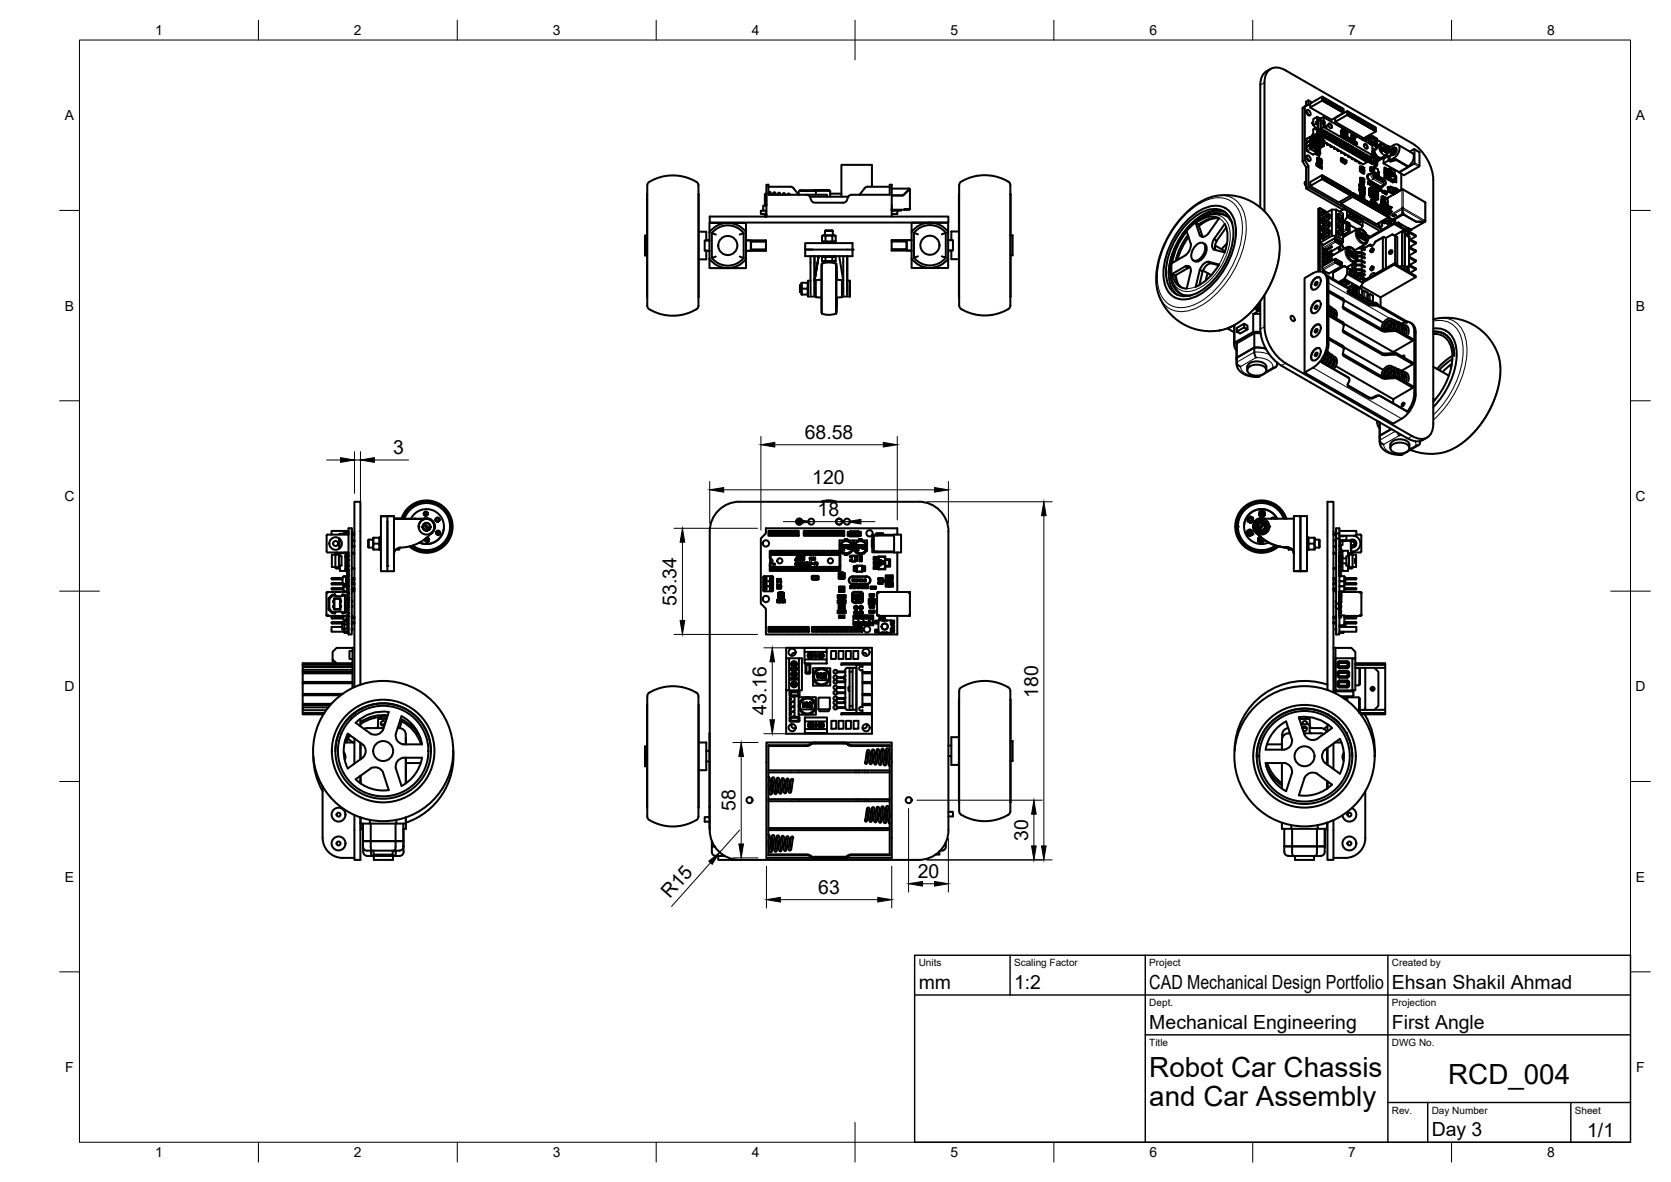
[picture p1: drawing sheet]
<svg xmlns="http://www.w3.org/2000/svg" width="420mm" height="297mm" viewBox="0 0 420 297" stroke-linecap="round" stroke-linejoin="round" font-family="sans-serif">
<defs><g id="words">
<g font-size="7">
<text x="289" y="270.6">Robot Car Chassis</text>
<text x="364.2" y="272.3">RCD_004</text>
<text x="289" y="278.1">and Car Assembly</text>
</g>
<g font-size="4.9">
<text x="202.4" y="110.3">68.58</text>
<text x="98.8" y="114.1">3</text>
<text x="204.2" y="121.6">120</text>
<text x="205.6" y="129.6">18</text>
<text x="170.1" y="152.2" transform="rotate(-90 170.1 152.2)">53.34</text>
<text x="192.7" y="179.6" transform="rotate(-90 192.7 179.6)">43.16</text>
<text x="261" y="175.3" transform="rotate(-90 261 175.3)">180</text>
<text x="184.9" y="203.8" transform="rotate(-90 184.9 203.8)">58</text>
<text x="258.5" y="211.3" transform="rotate(-90 258.5 211.3)">30</text>
<text x="230.8" y="220.6">20</text>
<text x="168.5" y="226" transform="rotate(-48 168.5 226)">R15</text>
<text x="205.8" y="224.6">63</text>
<text x="231" y="248.5">mm</text>
<text x="255" y="248.5">1:2</text>
<text x="289" y="248.5">CAD Mechanical Design Portfolio</text>
<text x="350" y="248.5">Ehsan Shakil Ahmad</text>
<text x="289" y="258.6">Mechanical Engineering</text>
<text x="350" y="258.6">First Angle</text>
<text x="360" y="285.5">Day 3</text>
<text x="399.1" y="285.7">1/1</text>
</g>
<g font-size="3.5">
<text x="39" y="8.8">1</text>
<text x="89" y="8.8">2</text>
<text x="139" y="8.8">3</text>
<text x="189" y="8.8">4</text>
<text x="239" y="8.8">5</text>
<text x="289" y="8.8">6</text>
<text x="339" y="8.8">7</text>
<text x="389" y="8.8">8</text>
<text x="16.3" y="30.2">A</text>
<text x="411.3" y="30.2">A</text>
<text x="16.3" y="78">B</text>
<text x="411.3" y="78">B</text>
<text x="16.2" y="125.9">C</text>
<text x="411.2" y="125.9">C</text>
<text x="16.2" y="173.7">D</text>
<text x="411.2" y="173.7">D</text>
<text x="16.3" y="221.6">E</text>
<text x="411.3" y="221.6">E</text>
<text x="16.4" y="269.4">F</text>
<text x="411.4" y="269.4">F</text>
<text x="39" y="290.8">1</text>
<text x="89" y="290.8">2</text>
<text x="139" y="290.8">3</text>
<text x="189" y="290.8">4</text>
<text x="239" y="290.8">5</text>
<text x="289" y="290.8">6</text>
<text x="339" y="290.8">7</text>
<text x="389" y="290.8">8</text>
</g>
<g font-size="2.5">
<text x="231" y="242.9">Units</text>
<text x="255" y="242.9">Scaling Factor</text>
<text x="289" y="242.9">Project</text>
<text x="350" y="242.9">Created by</text>
<text x="289" y="252.8">Dept.</text>
<text x="350" y="252.8">Projection</text>
<text x="289" y="262.9">Title</text>
<text x="350" y="262.9">DWG No.</text>
<text x="350" y="279.9">Rev.</text>
<text x="360" y="279.9">Day Number</text>
<text x="396" y="279.9">Sheet</text>
</g>
</g></defs>
<!-- layer: Visible -->
<g fill="none" stroke="#000" stroke-width=".51">
<path d="M319.5 17.3a3.9 3.9 0 0 0-2.6 4.1v30.7M328.1 26.8l.9-.5-1.5 .8M328.4 39.5l.6 .9M328.4 28l.6 1M328.5 37.7l.2 .3M328.6 28.5h.3M328.6 39.1a.92 .92 0 0 1 .8 1.3 .92 .92 0 0 1-.8-1.3zM328.6 27.6a.92 .92 0 0 1 .8 1.4 .92 .92 0 0 1-.8-1.4zM328.7 38l1.4 .8M329 25.2v1.1M329.4 37.2l.2 .3 1.4 .8M329.4 36.4l-.9 .6v.7"/>
<path d="M329.4 35.4l-.9 .6 .1 .9M329.4 34.4l-.9 .5 .1 1M329.4 27l5.4 3.1 3-1.7M329.6 36.5l.4 .2M329.6 36.5l-.2 .1v.6M329.6 35.4l-.2 .1v.7l.2 .2M329.9 25.7l-.9-.5-.6 .4v1M330 31v-.2l.2 .4M330 34.6l-.4-.2-.2 .1 .1 .8 .5 .4M330 34v.1M330 33.9v.2M330 34.1l.1 .1"/>
<path d="M330 31l.2 .2M330 33.9l.2 .4M330.1 38.8h.1M330.1 34.3h.2M330.1 31.1v.1M330.2 33.7a.33 .33 0 0 0-.1 .4 .33 .33 0 0 0 .4 .2M330.2 30.6l-.2 .3 .2 .3M330.2 34.1l.4 .2M330.2 31.5l.5 .8M330.5 37l.4 .2M330.5 36l.4 .2M330.5 34.9l.4 .2"/>
<path d="M330.9 32.1l-.7 .4v1.6M330.9 32.1v.5l.3-.2M330.9 30.6l.6 .4M330.9 34.7l.2 .1-.1-.1M330.9 31.1a.68 .68 0 0 1 .3 1.1l-.3-.1M331 38.4v.4M331 38.8l.7 .4M331 34.7h.1M331 34.7l.4 .1M331 38.6v.2l.7 .4v-.2M331 38.4v.2M331 34.8h.1"/>
<path d="M331.1 38.3l-.9 .5M331.1 34.6l.4 .2M331.2 39.8v.1M331.2 35.6v.5M331.2 36.7v.4M331.2 36.8l.2 .2M331.2 37.1h.1M331.2 38.1h.1M331.2 38.2h.1M331.2 38.2l-.2 .1M331.2 38.2v.1M331.2 37.7v.6"/>
<path d="M331.2 39.7v.1M331.2 39.8h.1M331.2 38.3h.1M331.2 29.4l-1 .5v1.6l.7-.4v-.5l.3-.1M331.2 39.7l.3 .1-.1 .2-.2-.1M331.2 33.5l-1 .6M331.2 39.9h.1M331.4 37.6v.6l-.1-.6-.1 .7M331.4 38.3l.5 .2-.5-.3-.2 .1M331.4 38.3l.5 .3-.2 .1M331.4 38.3l-.4 .3M331.4 37.9v.1v-.1l.5 .3"/>
<path d="M331.4 39.8l.2-.1v.2M331.4 33.2h.1M331.5 32.6l-.3-.2v1.1l.4 .2M331.5 30.2v2.4M331.5 30.2h.1M331.5 30.3l-.1-.4h.4l-.3-.2-.2 .3 .2 .4M331.6 40h-.1M331.6 39.9l-.1 .1M331.6 40v.1M331.6 33.4v.1M331.6 39.8h.1M331.7 39.8h.1"/>
<path d="M331.7 33.4h-.2M331.7 33.4h.3M331.7 33h-.2v.3l.2 .2 .2-.1M331.7 39.8l.3 .1v1.3l-.3-.1zM331.7 38.7v.3M331.8 33l-.2-.2a.41 .41 0 0 0-.2 .5 .41 .41 0 0 0 .5 .3l.1-.2M331.9 35.2l.1 .1-.2-.1M331.9 35.2l.3 .2M331.9 37.3v.9M331.9 35.9l-.2 .1v-.3l-2 1.2v.3l.3 .1 2-1.1-.3-.2-2 1.2M331.9 35.9l-.2-.2 .3 .2 .6-.4v-.3l-2 1.2M331.9 34.9l-.2 .1v-.3l-2 1.2v.3l.3 .1 2-1.2-.3-.1-2 1.2"/>
<path d="M331.9 34.8l-.2-.1 .3 .2 .6-.4v-.3l-2 1.1M331.9 32.9l-.4-.3 .6-.3 4.6 2.7M331.9 29.9l-.4 .2M331.9 38.2v.2M331.9 38.4l-.5-.4 .5 .4M331.9 38.4v.2M331.9 35.3h.1M332 33.8l-.3-.1 .2 .1-.2 .2v-.3l-2 1.1v.3l.3 .2 2-1.2-.3-.1-2 1.1M332 29.8l-.8-.4v1.1l.3 .2M332 33.9v.2M332 34l.5 .2M332 39.9v.1"/>
<path d="M332 40h.1M332 35.1l.4 .2M332.1 29.7l-.6 .5M332.1 29.7v2.6l.7-.4M332.2 32.7l-.8 .5M332.3 32.5l-.1 .2M332.3 33.5v.1M332.3 33.6l.2 .4 .3-.1M332.3 33.7h.1M332.3 35.3l-.1 .1M332.3 33.5h.1M332.4 32.5h.1"/>
<path d="M332.4 33.7h-.1M332.4 33.1l.3 .2M332.4 32.5l-1 .8M332.4 33.7v.1M332.4 33.8h-.1M332.4 24.3l5.4 3.1v1l-5.4-3.1zM332.4 24.3l-3 1.7v1l3-1.7M332.5 33.4a.38 .38 0 0 0-.2 .5 .38 .38 0 0 0 .5 .2l.6-.5M332.5 33.9v.1zM332.5 24.4l.7 .4v.9l-.7-.5zM332.5 24.8l.4 .2-.4 .2 .4 .2M332.6 36.2l.3 .2"/>
<path d="M332.6 35.2l.3 .2M332.6 34.2l.3 .1M332.7 33.9h-.1M332.7 33.9h.1M332.7 32.7l-.2 .3-.5 .4M332.7 35.7l.2 .1M332.8 29.4l12.3 7.1v2.5l-12.3-7.1v-.8l-.3 .1v-.8l.4 .7M332.8 29.4v.9l-.3 .1M332.8 29.4l-.7 .3M332.8 30.3l.3 .6-.1 .2h-.2M332.8 36.4l-.2 .2 .3 .1-2 1.2-.3-.2v-.3l2-1.2v.4l-2 1.1M332.9 36.4h.1"/>
<path d="M332.9 35.4h.1M332.9 34.3h.1M332.8 35.8h.1M332.9 35.7l-.1-.3-.2 .1 .3 .2-.9 .5v-.3M332.9 34.6l-.1-.2-.2 .1 .3 .1-.9 .5v-.2M332.9 35.6l9.9 5.7 .9-.6M332.9 36.4v.3M332.9 34.5l10.8 6.2M332.9 33.9h-.2M332.9 25.4l.3 .3M333 32.9v.1M333 33l-.7 .5"/>
<path d="M333.1 32.9l-.2 .3-.6 .4M333.2 35.8l-.4-.1 .2 .2M333.2 34.2h.1M333.2 24.8l-.3 .2v.4M333.3 34.1v.1M333.3 31.5l.2 .5M333.3 34.3h-.1M333.3 33.7l.2 .1M333.3 34.2v.1M333.3 31.5l.2 .2v.3l-.2-.2zM333.3 34.5h.1M333.4 33.9a.38 .38 0 0 0-.2 .5 .38 .38 0 0 0 .5 .2v-.2"/>
<path d="M333.4 24.9l.8 .4v.9l-.8-.4zM333.4 25.4l.4 .2-.4 .2 .4 .2M333.6 34.4h.1M333.6 34.4h-.1M333.6 36l.1 .3M333.6 33.2l-.1 .3M333.6 36.1h.1M333.6 36l.2 .3M333.6 36l.3 .4 .2-.1M333.7 36.3l.1 .1M333.8 33.7l-.5 .3M333.8 26l.4 .2"/>
<path d="M333.9 33.5l-.1 .1M334 33.4l-.2 .4-.6 .3 .2 .4 .9-.4 .2-.3M334.1 31.1l.1-.1a.71 .71 0 0 1 .5 1.2 .84 .84 0 0 1-.6-1.1zM334.1 31.1a.76 .76 0 0 1 .7 1.1M334.1 34.6v.1M334.1 34.6l.2 .4 .3-.1-.4 .1M334.1 34.7h.1M334.2 25.3l-.4 .3v.4M334.2 34.7h-.1M334.2 34.2l.2 .1M334.2 34.7v.1M334.2 34.8h-.1"/>
<path d="M334.3 34.9v.1M334.3 25.5l.7 .4v.8l-.7-.4zM334.3 25.9l.4 .2-.4 .2 .4 .2M334.5 36.5l.2 .4-.1-.1M334.5 36.7l.5 .2M334.5 36.6h.1M334.5 33.7v.1M334.5 36.7l.1 .1M334.6 36.8v.1M334.7 34.9h-.2M334.7 26.5l.3 .2M334.8 34l-.7 .5"/>
<path d="M334.9 33.9v.1M334.9 34l-.8 .7M335 35.1v.1M335 35.1l.2 .4h.3M335 35.2h.1M335 25.9l-.3 .2v.4M335.1 35.1l-.1 .1M335.1 35.3l-.1 .1M335.1 34.7l.2 .1M335.1 35.2v.1M335.2 34.9a.38 .38 0 0 0-.2 .5 .38 .38 0 0 0 .5 .2v-.1M335.2 35.4v.1"/>
<path d="M335.2 26l.8 .4v.8l-.8-.4zM335.2 26.4l.4 .2-.4 .2 .4 .2M335.2 35.4l-.1 .1M335.4 37.2l.3 .2h.2M335.4 35.4h.2M335.4 35.4h-.1M335.4 34.2v.1M335.4 37l.2 .4-.2-.2M335.4 34.3l-.8 .8a.38 .38 0 0 1-.5-.2 .38 .38 0 0 1 .2-.5M335.5 37.3v.1M335.6 27l.4 .2M335.6 34.8l-.6 .3"/>
<path d="M335.7 34.6l-.7 .5M335.7 30.6l7.2 4.2 3-1.8M335.8 34.4v.1M335.8 34.5l-.2 .3M335.9 35.6v.1M335.9 35.6l.2 .5 .3-.1M335.9 35.8h.1M335.9 35.7v.2M336 26.4l-.4 .2v.4M336 35.2l.2 .2M336.1 35.5a.38 .38 0 0 0-.2 .5 .38 .38 0 0 0 .5 .1l-.1-.1M336.1 26.5l.7 .4v.8l-.7-.4z"/>
<path d="M336.1 26.9l.4 .2-.4 .2 .4 .2v-.4l.3-.2M336.2 29.3v.1M336.3 35.9v.1M336.3 35.9l-.2 .1M336.3 37.6l.2 .3M336.3 34.8l-.7 .6M336.3 37.7h.1M336.3 37.6l.2 .3h.3M336.4 37.9h.1M336.5 29.2h.1M336.5 27.5l.3 .2M336.5 35.3l-.6 .4"/>
<path d="M336.6 35l-.7 .6M336.7 35l-.2 .3M336.7 35l-.1 .1M336.7 35l.5 .2M336.8 36.3h.1M336.8 35.7l.3 .2M336.9 36.2v.1M336.9 36.3l-.1 .1M337 36a.38 .38 0 0 0-.2 .5 .38 .38 0 0 0 .5 .2v-.2M337 36.5h.1M337 27l.7 .4v.8l-.7-.4zM337 27.4l.4 .2-.4 .2 .4 .2v-.4l.3-.2"/>
<path d="M337 36.5h-.1M337.1 36.5h.1M337.1 33l1.6 1zM337.1 33l1.6 1M337.2 34h-.1M337.2 38.2l.2 .2M337.2 35.2l.4 .3-.2 .2M337.2 35.2l-.2 .4-.5 .4M337.2 38.1l.2 .3h.3M337.2 33.6l.2 .6-.3-.2zM337.2 33.7l.1 .3M337.2 33.7v.2"/>
<path d="M337.2 39.7v.6M337.3 33.6l.1 .5M337.3 33.7l-.1 .2M337.3 39.8h.1M337.3 38.4h.1M337.3 33v.1M337.3 39.9v.4M337.3 39.8v.1M337.4 35.8l-.6 .3 .2 .5 .3-.1M337.4 32.6l.1 .6-.1-.3v.2l-.3-.1zM337.4 35.7l-.5 .4M337.4 32.6l.1 .6"/>
<path d="M337.4 32.9v.1M337.4 39.8h-.3v.6M337.4 28l.3 .2M337.4 33.7l.3 .1-.1 .5zM337.4 33.7l.2 .2M337.5 39.8l-.2 .1M337.5 32.4l1.3 .8v.2l-1.1-.7v.6l-.1-.1zM337.5 32.5l1.3 .9M337.5 39.8l1 .6M337.5 39.8h.1M337.5 34.3h.1M337.6 33.8l-.1 .5"/>
<path d="M337.7 32.7v.6M337.7 36.6v.1M337.7 33.9l.2 .4 .1-.3v.5l-.2-.4-.1 .3zM337.7 36.8h.1M337.7 36.7l.2 .4 .3-.1M337.7 33.9l.2 .4M337.7 32.8l.4 .2M337.8 34.1l-.1 .3M337.8 36.2l.2 .2M337.8 36.9h-.1M337.8 36.8v.1M337.9 32.9h.1"/>
<path d="M337.9 32.9l-.1 .5M337.9 36.5a.38 .38 0 0 0-.2 .5 .38 .38 0 0 0 .5 .2v-.2M337.9 33v.4l-.2-.6 .4 .2M337.9 33v.4l.1 .1 .1-.5 .1 .6v-.4M337.9 37v.1M337.9 36.1l-.7 .4M337.9 34.2l-.1 .2M338 34h.1M338 34v.5M338 33v.5M338.1 38.6l.1 .3M338.1 34.1l.2 .1-.2-.1 .2 .6-.2-.1z"/>
<path d="M338.1 35.8l.4 .2-.2 .2M338.1 35.8l-.5-.3-.2 .3M338.1 35.8l-.2 .3M338.1 34.6l.2 .1M338.1 38.7h.1M338.1 37h-.3M338.1 34.4v.1M338.1 38.6l.2 .3h.3M338.1 33l.1 .1M338.2 34.4h.1M338.2 33.2v.4M338.2 33.1l.3 .2v.1l-.2-.1 .2 .2v.1l-.2-.1 .2 .3-.3-.2z"/>
<path d="M338.2 33.1l.3 .2M338.3 34.2l-.2-.1 .1 .3M338.3 36.2l-.6 .4M338.3 34.2v.1M338.3 33.5l.2 .1M338.3 33.3l.2 .2M338.3 33.3h.1M338.3 33.5h.1M338.4 34.4h.2v.1l-.2-.1 .2 .4zM338.4 34.6v.1M338.4 34.4h.1M338.4 34.4v.2"/>
<path d="M338.4 34.7h.1M338.4 34.7l.1 .1M338.5 34.3h-.1M338.5 34.3h.1M338.5 36l-.8 .8M338.5 36l.5 .3M338.5 36h.1M338.5 34.3l.1 .2M338.5 34.6h.1M338.5 33.3v.1M338.5 33.5v.1M338.5 33.6v.2"/>
<path d="M338.6 33.3l.2 .6-.2-.1zM338.6 33.3h.1M338.6 34.7h.1M338.6 34.8h.1M338.6 37.2l.2 .4 .3-.1M338.6 37.3h.1M338.6 37.3l.1 .1M338.6 37.2v.1M338.6 36.8l.3 .1M338.7 33.4l.1 .5M338.7 27.9l7.2 4.2v.9l-7.2-4.1zM338.7 27.9l-3 1.7v1l3-1.7"/>
<path d="M338.7 34.8h.2M338.8 33.9l-.1 .1M338.8 34.5l.1 .5M338.8 37a.38 .38 0 0 0-.2 .5 .38 .38 0 0 0 .5 .2l.6-.5M338.8 34.5l.1 .6-.2-.2zM338.8 34.6l.1 .2-.1-.2-.1 .3M338.8 37.5l-.1 .1M338.8 28.1l.7 .4v.8l-.7-.4zM338.8 28.5l.4 .2-.4 .2 .4 .2M339 35h.1M339 34.6l.2 .1v.5zM339 36.3l.4 .2-.1 .1"/>
<path d="M339 36.3l-.2 .3-.7 .4M339 35l.1 .1M339 39.2h.1M339 39.1v.2M339 34.6l.2 .1M339 39.2l.1 .2M339 34.6h.1M339.1 34.9l.1 .2M339.1 35.1h.1M339.1 39.4l.1 .1M339.2 37.5l-.5 .1M339.2 34.7h.1"/>
<path d="M339.2 34.7l-.1 .1M339.2 35.1h.1M339.2 29.1l.3 .2M339.3 36.6l-.7 .6M339.3 34.9h.2l-.2 .3 .2 .2-.2-.2 .2-.2zM339.3 34.9h.1M339.4 34.8v.1M339.4 34.8l.1 .1M339.5 35v.1M339.5 35.1l-.2 .1 .2 .1M339.5 35.4h.1M339.5 37.8v.1"/>
<path d="M339.5 39.4h-.3l-.2-.3 .2 .4M339.5 28.5l-.3 .2v.4M339.5 37.8h.1M339.5 37.7v.1M339.5 37.6v.2M339.6 37.3l.2 .1M339.6 35.4h.1M339.6 35.3v.1M339.6 35l.2 .1v.4l-.2-.1zM339.7 35h.1M339.6 35.1l.1 .1M339.6 35.1h.1"/>
<path d="M339.6 35.3h.1M339.6 35.3l.2 .2M339.6 35l.2 .1M339.6 35.2l.2 .1M339.7 35.2h-.1M339.7 35.2h.1M339.7 35.4v.1M339.7 37.5a.38 .38 0 0 0-.2 .5 .38 .38 0 0 0 .5 .2v-.2M339.7 34.1l.1 .4zM339.7 34.1h.1M339.7 35.5h.1M339.7 28.6l.7 .4v.8l-.7-.4z"/>
<path d="M339.7 29l.4 .2-.4 .2 .4 .2M339.7 35l.1 .1M339.8 35.3h.1M339.7 35.3h.1M339.8 34v.5M339.8 35.1l-.1 .1M339.8 35.3v.2M339.8 35.2h.1M339.8 35.4v.1M339.9 38h.1M339.9 38h-.2M339.9 36.8l4.6 2.6-.4 .2"/>
<path d="M339.9 36.8l-.5-.3-.2 .4-.6 .3M339.9 39.7v.1M339.9 36.8v.1M339.9 39.6l.2 .4M339.9 39.7l.3 .3 .2-.1M339.9 39.8l.1 .1M339.9 36.9l-.2 .2M339.9 35.1l.2 .3-.2 .2zM339.9 35.1l.1 .1M339.9 35.4h.2M339.9 35.2l.2 .1M340 39.9l.1 .1"/>
<path d="M340 34.3l.1 .4zM340 39.9v.1M340 34.3h.1M340.1 34.3h-.1M340.1 35.2v.1M340.1 35.3h.1M340.1 35.4l-.2-.2v.4M340.1 35.3v.1M340.1 29.6l.3 .2M340.1 34.2v.5M340.1 35.4v.1M340.2 37.1l-.7 .5"/>
<path d="M340.2 35.5l.3 .3zM340.2 35.5l.3 .2M340.3 37l-.2 .4M340.3 34.4l.2 .1-.2 .3 .2 .1-.2-.1 .1-.2zM340.3 34.5h.1M340.3 34.4h.1M340.3 34.8l.2 .1M340.4 38.3l.2 .4 .3-.1M340.4 38.4h.1M340.4 34.4l.1 .1M340.4 38.3h.1M340.4 38.1v.1"/>
<path d="M340.4 29l-.3 .2v.4M340.4 38.3v.1M340.4 37.8l.3 .2M340.5 38.3l-.1 .1M340.5 34.6l-.2 .2M340.5 34.9h.1M340.5 35.7h.1M340.6 38a.38 .38 0 0 0-.2 .5 .38 .38 0 0 0 .5 .2v-.1M340.6 35.5l.2 .2-.2 .3zM340.6 35.5l.1 .1M340.6 38.5l-.1 .1M340.6 34.6l.1 .5z"/>
<path d="M340.7 34.6h.1M340.6 35.8v.2M340.6 35.6l.1 .2M340.6 35.6l.2 .1M340.6 29.1l.7 .4v.8l-.7-.4zM340.6 29.5l.4 .2-.4 .2 .4 .2M340.6 38.5l.2 .1M340.7 34.7h.1M340.7 34.6v.5M340.7 35.6l.1 .1M340.8 35.7h.1M340.8 35.7l-.1 .1"/>
<path d="M340.8 35.8h-.1M340.8 35.9h.1M340.8 35.8h.1M340.8 35.8v.1M340.8 37.4l-1 .8-.3-.5 .6-.3M340.8 37.3v.1M340.9 35.7l.2 .5v-.4v.5zM340.9 35.7h.1M340.9 36.1h.1M340.9 35.7v.4M340.9 36.1l.1 .1M340.9 36.2h.1"/>
<path d="M341 38.5h-.2M341 36.2h.1M341 30.1l.3 .2M341 36.2l.1 .1M341.1 37.6l-.7 .5M341.1 35.8v.4M341.1 35.8h.1M341.2 37.5v.1M341.2 37.6l-.8 .7M341.3 38.7v.1M341.3 38.8l.1 .1M341.3 38.9h.1"/>
<path d="M341.3 29.5l-.3 .2v.4M341.4 39h-.1M341.4 38.3l.2 .2M341.4 38.9h.1M341.5 38.5a.38 .38 0 0 0-.2 .5 .38 .38 0 0 0 .5 .2v-.1M341.5 39.1v.1M341.5 29.6l.7 .4v.8l-.7-.4zM341.5 30l.4 .2-.4 .2 .4 .2M341.5 39l-.1 .1M341.5 38.2l-.5 .4M341.7 39v.1M341.7 39h-.1"/>
<path d="M341.7 37.9l-.2 .3M341.9 38.3l-.6 .4 .2 .5 .3-.1M341.9 30.6l.3 .2M342 38.1l-.1 .2M342.1 38.1h.1M342.1 38.1l-.8 .7M342.2 39.4h.1M342.2 39.3v.1M342.2 30l-.3 .2v.4M342.2 38.8l.3 .2M342.3 39.4l-.1 .1M342.4 39.1a.38 .38 0 0 0-.2 .5 .38 .38 0 0 0 .5 .2v-.2"/>
<path d="M342.4 39.6l-.1 .1M342.4 30.1l.7 .4v.9l-.7-.5zM342.4 30.5l.4 .2-.4 .2 .4 .2M342.6 38.4l-.2 .3-.7 .3M342.6 39.6h-.3M342.6 35.1v-.1l.8 .4M342.6 35h-.1M342.8 31.1l.3 .3M342.8 38.8l-.6 .5M342.9 38.7l-.1 .1M342.9 38.6v.1M343 38.6l-.8 .7"/>
<path d="M343 36.3l.2-.1a.71 .71 0 0 1 .4 1.2 .84 .84 0 0 1-.6-1.1zM343.1 36.2a.76 .76 0 0 1 .6 1.2M343.1 39.9v.1M343.1 39.9h.1M343.1 30.5l-.3 .2v.4M343.1 39.8v.1M343.1 39.7v.1M343.2 39.3l.2 .2M343.3 39.6a.37 .37 0 0 0-.2 .5 .37 .37 0 0 0 .5 .1v-.3M343.3 30.6l.7 .4v.9l-.7-.4zM343.3 31l.4 .2-.4 .3 .4 .2M343.4 35.4l-.1 .1"/>
<path d="M343.4 35.4l1.4-.7 .8 .4 .5 .6 .3 1-.2 .6-1.1 .8M343.5 38.9h.1M343.5 38.9l-1 .8-.3-.4M343.5 34.4l.1 .7M343.5 35.1l.2 .1M343.6 34.4l.1 .8M343.6 34.3l.3 .2M343.7 39.4l-.6 .4 .2 .4 .2-.2M343.7 31.7l.3 .2M343.7 39.4l-.6 .3M343.7 39.8v.9M343.8 39.1v.1"/>
<path d="M343.8 39.2l-.1 .1M343.9 39.1l-.2 .3M343.9 34.5l-.2-.1v.8M343.9 39.7h.1M343.9 39.8l.4 .2M344 34.5h-.1M344 31l-.3 .2v.5M344.1 39.6v.1M344.1 39.6h.1M344.1 39.8h.1M344.1 34.4l.3-.2v.3M344.1 34.4v.1"/>
<path d="M344.2 39.6h.1M344.2 39.8h.1M344.2 31.2l.7 .4v.8l-.7-.4zM344.2 31.6l.4 .2-.4 .2 .4 .2v-.4l.3-.2M344.2 39.3l-.1 .3-.9 .6M344.2 34l.3 .2M344.3 40h.1M344.3 39.9h.1M344.3 35.1l2 1.1zM344.3 39.9v.5M344.4 35.1a.87 .87 0 0 1 .8-.3 .87 .87 0 0 1 .7 .7l.4 .7M344.4 34.8l-.4 .2"/>
<path d="M344.4 34.5v.3M344.4 34.5h-.5M344.4 34.2l.4-.2v.7M344.5 35.4l.5 .4M344.5 35.4l.4 .2v-.1l.1 .3zM344.5 36.1h.1M344.5 36.1l.5 .2-.4-.1M344.5 35.7l.3 .3M344.5 35.7l.5 .4-.3-.3 .1 .2h-.2zM344.5 35.7h.1M344.6 36.2l.4 .1M344.6 35.8l.1 .2"/>
<path d="M344.6 36.2v.1M344.6 39.5v1.2M344.6 39.8l-.3 .1M344.6 34.8h.1M344.6 39.5v.1M344.6 39.8v.6M344.6 32.2l.3 .2M344.6 39.5l-.2 .1M344.6 39.8h.1M344.6 39.8v-.2h-.5v.2M344.6 34.8l-.2 .3M344.7 39.7l-.6 .1"/>
<path d="M344.7 39.5l.1-.1v1.2h-.1l.5 .4M344.8 35.8l.1 .3M344.8 35.5l.1 .1M344.8 39.4l.5 .3v1.2l-.4 .2-.6-.3M344.8 34l.2 .1v.6M344.9 36.1h.1M344.9 36h.1M345 36.1h.1M345 34.2l.2 .1v.5v-.5l1.1 .6v.9l-.2-.1M345 34.1l.2 .2M345.1 38.3a2.5 2.5 0 0 0 1.4 1.7M345.1 38.7l.4 .8"/>
<path d="M345.1 39l-.6 .4M345.1 36l.5 .5M345.1 35.8l.2 .2M345.1 36l.4 .5M345.1 36l.5 .5-.1-.3M345.1 39.4l-.2-.3 .4 .6 .5 .3M345.1 31.7l.7 .4v.8l-.7-.4zM345.1 32.1l.4 .2-.4 .2 .4 .2v-.4l.3-.2M345.2 35.7l.4 .4-.5-.3zM345.2 35.7v.1M345.3 39.7l.2-.2 1.3 .8-.3 .1-.4-.3M345.3 35.7l.2 .3z"/>
<path d="M345.3 35.9l.3 .2M345.3 35.7l.2 .3M345.4 34.5v.2l.2-.1v.3l-.1-.2-.1 .1zM345.4 34.5h.1M345.4 34.5l.2 .4M345.4 34.7v.1M345.5 32.7l.3 .2M345.5 36.2v.3M345.5 39.8v.4l.6 .3M345.6 39.8v.4l.5 .3v-.3M345.6 34.6h.1M345.6 35.1h.1"/>
<path d="M345.7 34.7h.1M345.7 36.4l.1 .4M345.7 36.4l.2 .2M345.7 34.7l.1 .3zM345.7 34.7l.1 .3M345.7 35.1l.2 .1M345.7 36.1l.2 .4M345.8 36.5l.4 .4M345.8 36.5v.3M345.8 36.5v.2M345.8 40l.3 .1M345.8 36.1l.1 .1"/>
<path d="M345.8 39.9v.2M345.8 36.7l.3 .2M345.9 35.2l-.1 .2zM345.9 35.2l-.2-.1 .1 .2M345.9 36.2l.2 .3M345.9 36.2l-.1-.1 .1 .4-.2-.3a.25 .25 0 0 1 .4 0 .25 .25 0 0 1 0 .4l-.1-.1M345.9 36.2l.2 .2-.1 .1M346 36.5l.2 .1M346.1 36.6v.3M346.1 36.6l.1 .2-.1 .1M346.1 36.6v.3l-.2-.3M346.3 35.2l2.8 1.6"/>
<path d="M346.3 35.8l-.1 .1M346.4 36.6l.7-.4h.5l.7 .5 .4 .7 .2 .6-.1 .8-1.3 .8a1.78 1.78 0 0 1-1.9-1.8M346.5 40l-.1 .2M346.5 40v.1M346.8 40l.5-.3v.2l-.5 .4M346.9 36.6l1.9 1.1M346.9 36.6a.87 .87 0 0 1 .9-.3 .87 .87 0 0 1 .6 .6l.4 .8M347 39.9h-.1M347 37.2h.1M347 36.9l.5 .3M347 37.6l.5 .5M347 37.2l.4 .1 .1 .3-.2-.3 .1 .2h-.2z"/>
<path d="M347 37.6l.5 .5-.4-.4M347 37.6l.5 .2-.4-.1M347.1 37.2l.2 .3M347.1 39.8l-.6 .2M347.1 37.7l.4 .1M347.1 37.2h.1M347.1 36.3l-.2 .3M347.2 37.5h.1M347.2 37.2l.1 .2M347.3 37.3l.2 .2M347.3 37.4h.1M347.3 36.2l-.4 .1"/>
<path d="M347.4 36.9v.2M347.4 37.5l.1 .1M347.4 37.1l-.4-.2 .5 .3M347.4 37.1v-.2l.2 .3M347.4 37.4h.1M347.5 37.6h.1M347.6 37.5l.5 .5M347.6 37.2l.2 .2M347.6 37.5l.5 .4M347.6 37.5l.5 .5v-.3M347.8 37.4v.1M347.8 37.1l.3 .5-.5-.3z"/>
<path d="M347.8 37.1v.2M347.8 39.4l.1 1.6M347.8 39.9h.1M347.8 37.2l.2 .3zM347.8 37.4l.3 .2M347.8 37.2l.2 .3M347.9 39.4v.4M348.1 37.7v.2M348.1 39.3v.5M348.2 37.9l.1 .3M348.2 37.9l.5 .5-.1-.3M348.3 37.9v.3"/>
<path d="M348.3 37.5l.1 .4M348.3 37.6h.2M348.4 38.1l-.1-.1v.2M348.4 38.1l.3 .3M348.4 37.9a.21 .21 0 0 1-.2-.2 .21 .21 0 0 1 .2-.2 .21 .21 0 0 1 .2 .2l.1 .3h-.1M348.5 37.6l.2 .4M348.5 37.6h-.2l.1 .3M348.5 37.6l.1 .4M348.6 38h.1M348.6 38.1l.1 .3M348.6 38.1l.1 .3-.3-.3M349.1 39.2l.3 .2v.9l.2 .3-.5-.3z"/>
<path d="M349.1 37.9l.2 .1M349.1 36.7v1.2M349.1 39.2l-1.2 .7M349.1 37.9l-.2 .1M349.5 37l-.4-.3-.5 .4M349.6 37.8l-.7 .4M349.9 37.4l.7-.3a1.04 1.04 0 0 1-.9 1.6 .9 .9 0 0 1 .2-1.3zM350 37.6l.3-.2 .2 .3-.2 .4-.3 .2-.2-.2zM350 39l-.8 .3M350 39l-.6 .3M350.5 36.4l-1.1 .6v.9M350.5 39.7l-1.1 .6"/>
<path d="M350.5 36.4a.95 .95 0 0 1 1.2 .1 .95 .95 0 0 1 .2 1.2l-.7 1.4-.7 .6M350.6 37.1h.2a1.14 1.14 0 0 1-.9 1.8M350.6 37.1a.92 .92 0 0 1 .2 1.2 .92 .92 0 0 1-1.1 .4M350.8 37.1l.2 .1M351 37.2a1.18 1.18 0 0 1-1 1.8M351.5 36.4l3.6 2a2.18 2.18 0 0 1-.7 3.1l-.3 .3M355.5 37.5l-1 .6M355.5 37.5l.2 .1-.1 3.4-3.8 2.3M355.6 37.5l1.3 .7v3.4M162.7 59.2h-.5v5h.5M162.8 48.8v25.8M163 45.9l2.7-1.3 2.9-.5 3.1 .3 2.6 .9a1.48 1.48 0 0 1 1.3 1.7v30a2.03 2.03 0 0 1-1.7 1.3l-2.6 .8-2.5 .2-2.5-.3-2-.8a1.62 1.62 0 0 1-1.5-1.7v-30z"/>
<path d="M175.6 48.8v25.8M175.7 58.2h1.9v2.2h.8h-1.2v2.6h1.2h-.8v2.2h-1.9M178.4 58.4v-2.4h9.2v2.4M178.4 58.4v9h9.2v-9M178.5 54.4h60v1.5h-60zM179 58.6a5.1 5.1 0 0 1 8 0M180 59l-1-.4v6.2l1-.3M187 58.6l-1 .4M187 58.6v6.2l-1-.3M187.6 58.4a5.7 5.7 0 0 0-9.2 0M192.3 51.7v-2.9h.4v2.9h-.8v1.2M192.3 48.8l.2-.1 .2 .1"/>
<path d="M192.3 54.4h.1M192.6 52.9l.1 1.5h-.4v-.6M192.6 52.9h-1.3v.9h1.3M192.6 52.9h.1M192.7 54.4h.1M193.2 48.5l.2-.3h.3l.2 .7M193.2 46.9h5.5M193.3 48.6l.1 .3M194.3 48.9l.4-.6 .2 .2 .2 .4M194.5 48.7l.1 .2M195.5 48.9l.4-.5 .2 .1 .2 .4M195.7 48.8v.1"/>
<path d="M196.8 48.9a.35 .35 0 0 1 .3-.4 .35 .35 0 0 1 .3 .4M196.9 48.9h.1M198 48.9l.3-.3 .3 .3M198.7 46.9l.8 .4M199.5 47.3l1.3 1.6v-.7l.3-.3M200.6 48.7h.2M201.1 47.9h.2M201.1 47.9h.1M201.3 47.9h3.4zM201.3 47.9h3.6M202.7 48.9l.8 .3 .7 1.4 .5 .3h7.5l.6-.3 .6-1.4 .7-.3h9.6v-2.5h.5v8M202.7 48.9h-9.5v-2.5h-.5v8"/>
<path d="M202.7 48.9h5.2v.5M203.6 49.4h9.7M204.7 47.9h.2M204.7 47.9h-.1M204.7 47.8l.2 .1M204.7 47.8v.1M204.9 47.9h-.2M204.9 47.9h.1M204.9 47.8l3.4 .1zM204.9 47.9h3.6M204.9 47.9l.2 .3v.7M206.7 59.3a7.8 7.8 0 0 1 3.4 0"/>
<path d="M206.7 59.3l.3-.1 3.1 .1M206.7 59.3v1.3M207.4 58h2M207.6 59.3v1.3M208.2 47.8h.2M208.2 47.8h.1M208.5 47.8v.1M208.5 47.9l.2 .2v1.3M208.7 48.7h2.9M209.3 59.3v1.3M209.4 58l-.2-.1h-1.6l-.2 .1v1.1M209.4 58v1.1"/>
<path d="M210.1 59.3v1.3l-.3 .1-2.2-.1-.5 .1-.4-.1M217.4 47.3l-1.3 1.6M218.2 46.9h5.5M218.2 46.9l-.8 .4M219.2 46.9v-5.5h-7.6v8M224.2 52.9h1.4M224.2 47.4h4.4M224.2 52.6h.1M224.2 51.9v.8M224.2 52.6l.1 .1M224.3 52.7l.2 .1M224.3 52.9h.5"/>
<path d="M224.6 52.8l.1 .1M225.6 52.9v.9h-1.4M225.8 52.7v.2h-.2M226.6 52.7v.2h-.8M228.5 47.6l-1.4 1.5h-2.9M228.5 47.6h.1M228.6 47.7l-1.5 1.4h-2.9M228.6 47.7l.2-.1v4.9h-1.3v.2h-3.2l-.1-.2M228.6 47.4l-.1 .2M228.6 47.4v.2M228.6 47.6h.1M228.6 47.4l.2 .2h-.2"/>
<path d="M228.6 47.7h.1M228.6 47.6v.1M228.6 52.5h-1.1v.2h1.1l.2-.2M229.2 58.3a5.7 5.7 0 0 1 9.2 0M229.2 58.3v-2.3h9.2v2.3M229.2 58.3v9h9.2v-9M229.8 58.5l1 .4M229.8 58.5v6.3M229.8 58.5a5.1 5.1 0 0 1 8 0M237.8 58.5l-1 .4M237.8 58.5v6.3l-1-.4M241.1 58.2h-1.9v2.1l-.8 .1h1.2v2.6h-1.2h.8v2.1h1.9"/>
<path d="M241.2 48.8v25.8M241.5 45.8l2.5-1.2 3-.6 2.6 .2 2.9 .9a1.8 1.8 0 0 1 1.5 1.4v30.5a1.84 1.84 0 0 1-1.5 1.2l-2.9 .9-2.6 .2-2.3-.4-2.2-.8a1.51 1.51 0 0 1-1.3-1.7v-29.9zM254 48.8v25.8M254.1 59.1h.5v5.1h-.5M298.3 53.4l1.7-1.5 2-1.3 1.7-.8 1.8-.5a13.6 13.6 0 0 1 15.5 18.1l-1 2.8-1.3 2.8-1.7 2.6-1.9 2.3-2.1 2-2.2 1.5-2.4 1.2-1.6 .4a13.6 13.6 0 0 1-15.3-18.1l1.3-3.6 1.3-2.5 2-3zM298.6 55.3a9.7 9.7 0 0 1 8.3-3.5 5.3 5.3 0 0 1 3.8 5.1 19.4 19.4 0 0 1-10.2 17.7 5.2 5.2 0 0 1-7.9-4.6 19.6 19.6 0 0 1 6-14.7zM298.6 56.1a10.2 10.2 0 0 1 7.3-3.6 4.7 4.7 0 0 1 4.2 4.8 18.1 18.1 0 0 1-9.6 16.6 4.8 4.8 0 0 1-7.3-4.2 18 18 0 0 1 5.4-13.6zM298.7 59.1a16.5 16.5 0 0 0-3.1 6.5M298.9 59.6a17.3 17.3 0 0 0-2.8 5.7M300.7 56l1 3.1M300.7 56l.6 .4M301.3 56.4l1.1 3.1"/>
<path d="M301.5 55.1a6 6 0 0 1 6.8-.9l1.1 1.1 .4 .8M301.7 59.1l.7 .4M302.4 59.5h.1M305.4 54.8l-1.7 .5-2.2 1.5M306.5 54.9a6.3 6.3 0 0 0-5.1 1.5M306.5 54.8l-2.6 3.9a1.32 1.32 0 0 1-2.2 .4M306.5 54.8a5.6 5.6 0 0 0-5.8 1.2M307.9 56.3a8.9 8.9 0 0 1 0 7.1l-2.7-.7a1.98 1.98 0 0 1 0-2.6zM308 53.3a7.3 7.3 0 0 0-7.2 1.9 18.6 18.6 0 0 0-6.9 14.5l.3 1.5 .5 1.4 1.3 1.5M308.1 52.3h.1M308.2 54.2a8.5 8.5 0 0 0-9 2.8l-1.9 2.3-1.6 2.9-1.1 3.3-.3 2.6a7.2 7.2 0 0 0 2.6 5.7M308.2 54.1l.1 .1"/>
<path d="M308.3 57.2l-2.4 3.3M317.9 53.1v-32.3a3.2 3.2 0 0 1 1.6-3.5 3.2 3.2 0 0 1 3.7 .4l31.9 18.3a11.7 11.7 0 0 1 5.3 9.2v61.3a3.2 3.2 0 0 1-1.6 3.5 3.2 3.2 0 0 1-3.7-.4M328.1 40.2v-13.4l-.6 .3v13.4M328.4 45.6h-.2a.75 .75 0 0 0 .2 1.2M329 47v-5.3l-.6 .4v5.3M329 41.7l-.9-1.5-.6 .3 .9 1.6M329.4 46.7l7.2 4.2 3-1.7M331 41v.1M331 41v.6l.4 .3M331 41l.3 .2M331 41.6h.1M331.2 40.7v.1"/>
<path d="M331.2 40.5v.1M331.2 40.2h.1M331.2 40.1v.1M331.2 40.4v.1M331.2 40.7h.1M331.2 40.4h.1M331.2 40v.1M331.2 40.5h.1M331.2 40.7v.2M331.2 40.7l.3 .1M331.2 40.1h.3M331.2 40.9l.2 .1"/>
<path d="M331.2 40.9h.1M331.2 40.6h.1M331.3 41.2l.2 .3-.1 .2M331.4 41.8l.7 .3zM331.4 41.2l.2 .1M331.4 41.7v.1M331.4 41v.1M331.4 41.2v.1M331.4 41.6v.1M331.5 41.8h.1M331.5 41.1l.5 .2M331.5 41.1l.2 .1"/>
<path d="M331.5 40.7v.1M331.5 40.1l.2 .1-.1 .1M331.5 40.5h.2l-.1 .1M331.5 40.8l.1 .2M331.5 40.8l-.1 .2M331.5 40.5l-.1 .2-.2-.1M331.5 40.5l-.3-.1v.1M331.5 40.1l-.1 .3-.2-.2M331.5 41.3l.3-.1v.5l-.3 .1zM331.6 40.6l-.1 .1M331.6 40.3h-.1M331.6 40.6v.2"/>
<path d="M331.6 40.3v.1M331.6 41l-.2 .1 .2-.1M331.6 41h.1M331.7 41.1h.1M331.7 40.7v.1zM331.7 40.3v.2zM331.7 40v.2zM331.7 41.1l.3 .2M331.7 40.7h-.2M331.7 40.3l-.2 .1M331.7 40h-.2M331.7 40.7l.1 .1"/>
<path d="M331.7 40.1l.1 .1M331.7 40.4l.2 .2M331.7 40.7l.3 .1M331.7 40.7h.1M331.7 40.4l.3 .2zM331.8 41.2l.4 .2v.5l-.2 .1-.5-.2M331.8 40.1l.3 .5M331.8 40.4l.1 .2zM331.8 40.4l.1 .2M331.8 40.2h.1M331.8 41.7l.4 .2M331.8 40.7l.2 .1"/>
<path d="M331.8 40.1l.2 .3-.1-.2M331.9 52.3l1.8 1M331.9 42.1l.5 .3M331.9 40.2v.1M332 42.1h-.1M332 41.2l.1 .1zM332 40.9h.1M332 40.8v.2M332 40.2v.1M332 41.2v.1M332 40.7l.1 .2M332 41l.1 .3"/>
<path d="M332 40.5l.1 .1M332 40.2h.1M332 40.6h.1M332 40.3l.1 .1M332 40.6l.1 .2M332 41l.1 .1M332 40l.1 .2M332.1 41.3h.1M332 41.3h.1M332 40.9v.1M332 40.3h.1M332.1 40.6h-.1"/>
<path d="M332.1 40.2l-.1 .1M332.1 41.1l.1 .2M332.1 40.8l.1 .2M332.1 40.5l.1 .1M332.1 40.1l.1 .2M332.1 42h.1M332.1 42v.1M332.2 41.1h.1M332.2 40.8h.1M332.2 40.4h.1M332.2 41.4v.1M332.2 41.7l.1 .4"/>
<path d="M332.2 40.6v.2M332.2 41.3v.1M332.2 41.3h.1M332.2 41h.1M332.2 40.7h.1M332.2 40.3h.1M332.2 40.4v.1M332.2 41v.1M332.2 55.2v.6M332.2 57.2v.6M332.2 59.2v.6M332.2 41.4h.1"/>
<path d="M332.3 55.2l.3-.6 1.4-.8h.2l.1 .2a1.08 1.08 0 0 1-.3 1.2l-1.4 .8h-.3v-.2M332.3 59.1l.3-.6 1.4-.8h.2l.1 .3a1.11 1.11 0 0 1-.3 1.2l-1.4 .8h-.3v-.2M332.3 41.8l.1 .5M332.3 53.2l.7 .5M332.4 41.9h.1M332.4 44l7.2 4.2v1l-7.2-4.2zM332.4 44l-3 1.7v1l3-1.7M332.5 44.2l.7 .4v.8l-.7-.4zM332.5 44.6l.4 .2-.4 .2 .4 .2M332.6 55.3v.6M332.6 55.8l.1 .2M332.7 56h.1"/>
<path d="M332.7 60h.1M332.9 45.2l.3 .2M333.2 44.6l-.3 .2v.4M333.4 53.5l-.4-.4h-.6l-.1 .4 .2 .6M333.4 44.7l.8 .4v.8l-.8-.4zM333.4 45.1l.4 .2-.4 .2 .4 .2M333.8 45.7l.4 .2M334.1 57.1l-1.4 .8v-.7M334.2 45.1l-.4 .2v.4M334.2 55l-1.5 .8v-.6M334.2 59l-1.5 .8v-.7M334.2 54.2l-1.4 .8-.2 .3"/>
<path d="M334.2 58.1l-1.5 1v.8M334.3 54.9v-.6l-1.6 .9 .5 .2M334.3 56.9v-.5l-1.6 .8 .5 .3M334.3 58.9v-.6l-1.6 .8 .5 .3M334.3 56.6v-.8h-.3l-1.4 .8-.3 .6M334.3 56.6l-.3 .6-1.4 .8h-.2l-.1-.2M334.3 54.1v.1M334.3 56.2l-1.6 1-.1 .8M334.3 58.1h.1M334.3 45.2l.7 .4v.8l-.7-.4zM334.3 45.6l.4 .2-.4 .2 .4 .2M334.7 46.2l.3 .2"/>
<path d="M334.9 52.7h1.1v6.6h-1.1zM334.9 52.7l-3 1.7v6.6l3-1.7M335 45.6l-.3 .2v.4M335.2 45.7l.8 .4v.8l-.8-.4zM335.2 46.1l.4 .2-.4 .2 .4 .2M335.6 46.7l.4 .2M335.7 59.8l-3.2 1.8M336 46.1l-.4 .2v.4M336 52.7l1.7 1v6.6l-1.7-1M336.1 46.2l.7 .4v.9l-.7-.5zM336.1 46.6l.4 .2-.4 .2 .4 .3M336.3 54l.5 .5v.5"/>
<path d="M336.3 56.1a.87 .87 0 0 1 .6 1M336.3 58.2a.92 .92 0 0 1 .6 1M336.4 54.4v.1M336.4 58.6h.1M336.4 53.8a.76 .76 0 0 1 .8 .4 .76 .76 0 0 1-.1 .9l-.6-.5zM336.4 55.9a.76 .76 0 0 1 .8 .4 .76 .76 0 0 1-.1 .9l-.6-.5zM336.4 58a.76 .76 0 0 1 .8 .3 .76 .76 0 0 1-.1 .9l-.6-.4zM336.4 54.2v.3M336.4 56.3v.3l.4 .2-.3-.2-.1-.3v.3M336.4 58.4v.2v-.3l.1 .4 .3 .1-.4-.1M336.4 54.3v.3l.3 .1-.2-.2M336.5 54.7h.1"/>
<path d="M336.5 54.2l-.1 .3M336.5 47.3l.3 .2M336.5 54.7l.2 .1v-.1M336.5 56.8h.1M336.5 56.8l.3 .1v-.1M336.7 54.7v.1M336.7 56.8v.1M336.7 58.9h.1M336.8 58.8v.2l-.3-.1M336.8 53.2l1.2-.7 .7 .4v1.6M336.8 46.6l-.3 .2v.5M337 46.7l.7 .4v.9l-.7-.4z"/>
<path d="M337 47.1l.4 .3-.4 .2 .4 .2M337.2 51.2l8.9 5.2 3.1-1.8M337.3 40.5l.2 .2M337.3 40.6h.1M337.3 40.5l-.2-.1 1.4 .6h-.3M337.3 40.5v.1M337.3 40.6l.2 .1M337.3 40.5h.2M337.3 40.3l1 .6M337.4 47.8l.3 .2M337.5 40.5h.1M337.5 40.5v.1"/>
<path d="M337.5 57.7l-1.4-.8v.3l1.4 .8v-.3l-.3 .1M337.5 55.6l-1.4-.8v.3l1.4 .9v-.4l-.3 .2M337.7 40.6l-.2 .1M337.7 40.7l.2 .2M337.7 40.6l.2 .3M337.7 40.6l.2 .1M337.7 52.7l-9.3-5.3 .6-.4 18.6 10.7M337.7 59.6l3.9-2.1 .7 .1 .7 .5 .8 1.4 .1 1-.2 .5-3.1 1.9M337.7 59.4l.2 .1M337.7 47.1l-.3 .3v.4M337.8 40.7l.1 .1M337.9 40.8l.1 .1"/>
<path d="M337.9 40.8v.1M337.9 58.9l.5 .3M337.9 47.3l.7 .4v.8l-.7-.4zM337.9 47.7l.4 .2-.4 .2 .4 .2v-.4l.3-.2M338 52.5l4.6 2.7M338 55.7l-.3 .2M338 40.9l.2 .2M338 41h.1M338 41l.2 .1M338 40.9v.1M338 40.9h.2M338.2 40.9h.1"/>
<path d="M338.2 40.9v.1M338.2 41v.1M338.3 55.9l-.3-.2 .7-1.2 3.9 2.3-.4 .8M338.3 48.3l.3 .2M338.4 40.9h.1M338.5 40.8v.2M338.5 40.8l-.1 .1M338.5 40.3l.1 .1M338.5 40.4l.1 .4M338.5 55.8l-.8 .4M338.7 56.4l.1 .1v1.2M338.7 57.8l.5 .3 .2-.1"/>
<path d="M338.7 57.8l-.2-.3 .1-1.7 .7 .4 .1 1.8M338.7 52.9l3.9 2.3v1.6M338.8 47.8l.7 .4v.8l-.7-.4zM338.8 48.2l.4 .2-.4 .2 .4 .2v-.4l.3-.2M339.2 56.3v1.6l-.5-.3v-1.6l.5 .3-.4 .2M339.2 48.8l.3 .2M339.2 54a.92 .92 0 0 1 .6 1M339.3 53.7a.76 .76 0 0 1 .8 .4 .76 .76 0 0 1-.1 .9l-.6-.5zM339.3 58.1l-1.6 1M339.3 54.2v.2M339.3 54.1v.3M339.3 54.1l.1 .1"/>
<path d="M339.4 56.5l1.8 1.1M339.4 54.2v.3M339.4 54.5l.3 .1-.4-.1M339.6 54.7h.1M339.7 54.6v.2l-.3-.1M340.2 48.5l9 5.1v1l-9-5.1zM340.2 49.5l-3 1.7v-.6M340.2 48.5l-.6 .3M340.3 48.6l.7 .4v.8l-.7-.4zM340.3 49l.3 .2-.3 .2 .3 .2M340.6 49.6l.4 .2M340.8 54.3l-.2-.1v1.3l.2 .1v-1.3l-.2 .1"/>
<path d="M340.8 40.2l.2 .3M340.8 40.2v.1M340.9 40.5h.1M341 49l-.4 .2v.4M341 55a.91 .91 0 0 1 .6 1M341.1 54.8a.76 .76 0 0 1 .9 .4 .76 .76 0 0 1-.2 .9l-.6-.5zM341.1 55.4v.1M341.1 55.2v.3M341.2 49.1l.7 .4v.8l-.7-.4zM341.2 49.5l.3 .2-.3 .2 .3 .3M341.2 55.3v.2M341.2 55.7h.1"/>
<path d="M341.2 55.2l-.1 .3M341.2 55.5l.3 .2-.3-.2M341.2 55.7l.3 .1v-.1M341.3 59.4l2.4 1.3M341.3 59.4a1.98 1.98 0 0 0 2.1 1.6M341.3 59.4a1.09 1.09 0 0 1 .4-1.8l.8 .1 .8 .9 .5 1.1-.1 1.1M341.3 40.5h-.3l-.2-.3 .2 .3M341.3 59.4a1.02 1.02 0 0 1-.1-1.2 1.02 1.02 0 0 1 1.1-.5 2.57 2.57 0 0 1 1.4 3M341.5 55.7v.1M341.5 50.2l.4 .1M341.6 57.7a2.23 2.23 0 0 1 2.2 2.7l-.1 .3M341.7 40.7l.2 .3"/>
<path d="M341.7 59.1h.1M341.7 59h.1M341.7 58.6v.1zM341.7 58.6h.1M341.7 58.3v.1zM341.7 40.8h.1M341.7 40.7l.3 .4 .2-.1M341.7 58.3h.1M341.7 58.4l.2 .1M341.7 58.9l.3 .2M341.7 58.5l.3 .3M341.7 58.2l.4 .2-.1 .2"/>
<path d="M341.8 46.3v.5l.4 .3M341.8 59h.1M341.8 58.6h.1M341.8 58.3l.2 .2M341.8 46.3v.1M341.8 46.3l.3 .2M341.8 47.4l.4 .2v.3M341.8 59v.2M341.8 58.6v.2M341.8 58.3h.1M341.8 58.7h.1M341.9 58.3h.1"/>
<path d="M341.8 47.4a.51 .51 0 0 0 0 .5 .51 .51 0 0 0 .4 .3M341.8 41h.1M341.8 46.8v.1M341.8 47.9h.1M341.9 58.8h.1M341.9 49.5l-.4 .2v.5M341.9 58.5l.1 .1M341.9 58.8l.1 .1M341.9 58.5l.2 .1M341.9 49.2l.1 .2zM341.9 49.2h.1M341.9 48.8l.1 .1"/>
<path d="M341.9 48.5l.1 .1M341.9 48.2h.1M341.9 42.8l.1 .1M341.9 42.5h.1M341.9 42.2h.1M341.9 41.9h.1M341.9 48.2l.1 .1M341.9 42.9v.1M341.9 42.6v.1M341.9 41.9v.1M341.9 42.2v.1M341.9 48.6h.1"/>
<path d="M341.9 48.9v.1M342 49h-.1M342 48.6l-.1 .1M342 42.3h-.1M342 42h-.1M342 49.2l.3 .1M342 48.9l.3 .1-.1 .2-.2-.1M342 48.9v.2M342 48.5l.3 .1-.1 .3-.2-.2M342 48.5v.2M342 48.2l.3 .1-.1 .2-.2-.1M342 48.2v.2"/>
<path d="M342 42.9v.1M342 42.9l.3 .1M342 42.6v.1M342 42.6h.3M342 42.2v.2M342 42.2l.3 .1M342 41.9l.3 .1-.1 .2-.2-.1M342 41.9v.2M342 58.4h.1M342 45.1l.4 .2M342 45.8l.3 .2M342.1 59.3h.1"/>
<path d="M342 59.3l-.1-.3 .1 .3M342 49.4h.1M342 49h.1M342 48.7h.1M342 48.4h.1M342 43h.1M342 42.4h.1M342 42.1h.1M342 44.7v.4v-.4l.4 .1M342 45.3v.5v-.4h.1M342 59l.1 .3M342 58.6l.1 .4"/>
<path d="M342 58.5h.1M342 43l.2 .3M342 49.4l.2 .1M342 58.6h.1M342.1 44.7h.3M342.1 45.4h.3M342.1 49.6l.7 .4v.9l-.7-.4zM342.1 50l.3 .3-.3 .2 .3 .2M342.1 46.5l.2 .2-.1 .2M342.1 45.4h.5M342.1 47l.8 .4zM342.1 46.5l.2 .1"/>
<path d="M342.1 47.6h.2M342.2 47h.1M342.2 47h-.1M342.2 43.3l.1-.1zM342.2 49.5v.1M342.2 48.3h.1M342.2 46.9h.1M342.2 47.9v.1M342.2 47.9v.2M342.2 48.1l.7 .4M342.2 49.6h.3v.2M342.2 41.9h.2l-.1 .2"/>
<path d="M342.2 46.5v.1M342.2 46.9v.1M342.2 47.5v.1M342.2 48.2h.1M342.2 41.9h.1M342.2 47.1h.1M342.2 48.1h.1M342.2 42.8l.2 .1M342.2 49.6l.2 .1M342.3 49.3l-.1 .2M342.3 43l-.1 .1M342.3 42.6l-.1 .2-.2-.1"/>
<path d="M342.3 42.3l-.1 .2-.2-.1M342.3 46.6l.2-.1v.5h-.2zM342.3 47.6l.2-.1v.5l-.2 .1zM342.4 59.5h.1M342.3 49.5l-.1 .1M342.3 49.1v.2M342.3 48.8v.1M342.3 48.5v.1M342.3 48.2v.2M342.3 48.6v.2M342.3 48.9v.2M342.3 49.3l.1 .2"/>
<path d="M342.3 49.3h.1M342.3 49.1l.2 .1M342.3 49.1v.1M342.3 48.9h.1M342.3 48.6h.1M342.3 48.5h.2M342.3 48.4v.2M342.3 49.5h.1M342.3 48.2l-.1 .1M342.3 43.2l.4 .3M342.3 42.4v.2M342.3 42.1v.2l-.1-.1h.3"/>
<path d="M342.3 42.6l.2 .2-.2 .1M342.3 42.3v.1M342.3 42.9l.1 .2M342.3 42.9v.1M342.3 42.6h.1M342.3 42.4l.2 .1M342.3 42.3h.1M342.3 43.2h.1M342.3 46h.1M342.3 59.4h.1M342.3 59.4h.3M342.3 58.5l.4 .4"/>
<path d="M342.3 58.9h.4zM342.3 58.9h.1M342.3 58.5l.3 .3zM342.3 58.6h.1M342.3 49.5l.5 .3M342.3 48.8h.1M342.3 43.2l.5 .3M342.4 49.1v.2M342.4 48.5v.1M342.4 48.8v.2M342.4 42.1v.2M342.4 42.4v.2"/>
<path d="M342.4 44.8h.2M342.4 59.6h.1M342.4 59.1l-.1-.2v.3M342.4 58.9l.1 .3M342.4 46h-.1M342.4 59.3h.1M342.4 45l-.3 .1M342.4 45.7l-.3 .1M342.4 49.5l-.2 .1 .1 .1v-.2M342.4 43.1l-.1 .1M342.4 43.1h.1M342.4 59.4h.1"/>
<path d="M342.4 59.4v.2M342.4 50.7l.4 .2M342.4 48.2v.1M342.4 49.5h.1M342.4 41.9h.1M342.4 49.6h.1M342.4 49.2v.1zM342.4 48.8v.2zM342.4 48.5v.1zM342.4 48.3h.1M342.4 43.2h.1M342.4 42.8v.2z"/>
<path d="M342.4 42.5v.1zM342.4 42.2v.1zM342.4 42h.1M342.4 48.8h.1M342.4 49.6l.4 .1M342.4 48.2h.1M342.4 43.2l.4 .2M342.5 42.8l-.2 .1M342.5 59.5h.1M342.5 59.4h.1M342.5 59.1h.1M342.5 45.9l-.1 .1"/>
<path d="M342.5 48.2l.3 .2v1.3l-.3-.1zM342.5 41.9l.3 .2v1.3l-.3-.2zM342.5 49.2l.1 .1M342.5 48.6l.1 .2M342.5 48.9l.2 .2M342.5 49.2l.2 .1-.1-.1M342.5 48.9l.2 .2zM342.5 48.6l.2 .1M342.5 48.6h.1M342.5 42.8l.1 .2M342.5 42.3l.1 .1M342.5 42.6l.2 .1"/>
<path d="M342.5 42.8l.2 .2-.1-.1M342.5 42.8l.1 .1M342.5 42.6l.2 .1zM342.5 42.3h.1M342.5 59l.2 .4M342.5 42.6h.1M342.5 46.5l.5 .2v.5l-.2 .1-.5-.3M342.5 47.5l.5 .3v.4l-.2 .2-.5-.3M342.5 49.6l.5 .3v.2M342.5 48.6l.2 .2M342.5 48.6l.2 .2v-.1M342.5 42.3l.2 .2"/>
<path d="M342.5 59.1l.1 .2-.3-.1 .3 .1M342.5 47l.5 .2M342.5 48l.5 .2M342.5 48.9h.1M342.6 49.2v.1M342.6 42.9h.1M342.6 42.6l.1 .1zM342.6 42.3v.1M342.6 59.5h.1M342.6 59.4l.1 .3M342.6 49.2l.1 .1M342.6 42.9l.1 .1"/>
<path d="M342.6 42.3l.1 .1M342.6 42.3h-.1M342.6 46v.1M342.6 59.7h.1M342.6 59.1h.1M342.6 45.4h.1M342.6 46.2l.4 .1M342.6 42.4h.1M342.6 46.1h.1M342.7 59.7h.1M342.7 59.4h.1M342.6 59.3v.1"/>
<path d="M342.6 58.8h-.3M342.6 55.5l4.4 2.5M342.6 42.3h.1M342.6 58.8l.1 .1M342.6 45.1l.3 .1-.3 .2-.2-.2M342.6 44.8v.3l-.2 .2M342.6 45.7l.3 .2-.3 .2-.2-.2M342.6 45.4l-.1 .5M342.6 46.1l.4 .2M342.6 44.8l.3 .1M342.6 45.5l.3 .1M342.7 42.4h.1"/>
<path d="M342.7 59.6h.1M342.7 59.5h.1M342.7 59.3h.1M342.7 59.2h.1M342.7 42.7h.1M342.7 48.7v.1M342.7 49.1h.1M342.7 47.4h.1M342.8 49v.2M342.8 49.6l.1 .2M342.8 49.7h.1M342.8 43.3l.1 .2"/>
<path d="M342.8 42.4h.1M342.8 43.3h.1M342.8 43.4v.1M342.8 48.4v.1M342.8 49.5v.3M342.8 49.2l.1 .2M342.8 48.8l.1 .3M342.8 49l.1 .1M342.8 48.5h.1M342.8 48.7h.1M342.8 42.5l.1 .2M342.8 42.8l.1 .3"/>
<path d="M342.8 43.1l.1 .4M342.8 42.1h.1M342.8 42.2h.1M342.8 42.3l.1 .1M342.8 42.7h.1M342.8 43h.1M342.8 48.8h.1M342.8 49.5h.1M342.8 42.5h.1M342.8 42.8h.1M342.8 43.1h.1M342.8 50l-.4 .3v.4"/>
<path d="M342.8 49.7v.1M342.8 42.1v.1M342.8 49.8h.1M342.8 49.5l.1 .1M342.8 49.2l.1 .1M342.8 48.8l.1 .1M342.8 43.2l.1 .1M342.8 42.8l.1 .1M342.8 42.5l.1 .1M342.8 42.2v.3M342.8 43.4h.1M342.8 43.5l.1 .1"/>
<path d="M342.8 48.7v.1M342.8 49.1h.1M342.8 49.4h.1M342.8 49.4v.1M342.8 49v.1M342.8 43.5h-.1M342.9 48.5h-.1M342.9 49.4h-.1M342.9 49.4l-.1 .1M342.9 49.1h-.1M342.9 48.7l-.1 .1M342.9 49.8h.1"/>
<path d="M342.9 49.6l.1 .3M342.9 49.3l.1 .2M342.9 49l.1 .2M342.9 48.6l.1 .2M342.9 43l-.1 .1M342.9 42.7l-.1 .1M342.9 42.4l-.1 .1M342.9 43.5l-.3-.1 .1 .1M342.9 43.3l.1 .3M342.9 43l.1 .3M342.9 42.6l.1 .2M342.9 42.3l.1 .2"/>
<path d="M342.9 48.5v.2M342.9 45.5h.1M342.9 46.1v.1M342.9 44.9v.3l-.2 .2M342.9 45.6v.3l-.2 .2M342.9 48.3h.1M342.9 44.9l.1 .4-.1 .1M342.9 45.6l.1 .7M342.9 44.9v.3M342.9 45.6v.3M342.9 48.3v.1M342.9 45.4v.2"/>
<path d="M342.9 49.6h.1M342.9 43.6h.1M342.9 43.3h.1M342.9 42.9l.1 .1M342.9 47.3v.1M343 49.6h.1M343 49.2v.1M343 48.9h.1M343 43.6h.1M343 43.2h.1M343 42.9h.1M343 42.6h.1"/>
<path d="M343 50.2l.7 .4v.8l-.7-.4zM343 50.6l.3 .2-.3 .2 .3 .2M343 49.9h.1M343 60l.3 .2zM343 59.8h.1M343 59.7l.2 .1M343 59.2l.3 .1zM343 59.2h.1M343 59.6h.1M343 59.2v.4zM343 47l.1 .3M343 48l.1 .4"/>
<path d="M343 46v.3M343 58.8l.3 .5M343 59.1l.3 .1-.3-.3 .3 .3M343 58.9h.1M343 59.2l.4 .4-.4-.2v.2M343 45.3v.3M343 59.8v.2M343 49.5h.1M343 49.1v.1M343 48.8h.1M343 42.8h.1M343 42.5h.1"/>
<path d="M343 48.8l-.1 .1M343 42.5v.1M343 42.8v.1M343 49.5v.1M343 59.7h.1M343 49.3h.1M343 43.2v.1M343 47.1l.2 .6-.5-.3M343 48.1l.2 .6-.3-.2M343.1 59.8h.1M343.1 59.7l-.1 .2h.2M343.2 59.9h-.1"/>
<path d="M343.2 47.6v.1M343.2 48.6v.1M343.2 59.8l.1 .1M343.2 47.1h.1M343.2 48.2h.1M343.2 59.9l.1 .3M343.2 59.8h.1M343.2 59.9h.1zM343.2 59.9h.1M343.3 40.1v.1M343.3 51.2l.4 .2M343.6 59l.8 .5"/>
<path d="M343.6 59.1l.2 .1v.5M343.7 50.6l-.4 .2v.4M343.9 50.7l.7 .4v.8l-.7-.4zM343.9 51.1l.3 .2-.3 .2 .3 .2M343.9 40.3v.2v-.2l.2 .1M343.9 40.5l.4 .3zM344 46.2l.3 .1zM344 45.7v.5zM344 45.7l.4 .1M344.1 43.8a1.1 1.1 0 0 0 .3 1.8l2.5 1.4 .5 .1M344.1 40.6h.1M344.1 40.6h.2"/>
<path d="M344.2 40.4h.1M344.2 40.6h.1M344.2 43.9l1-.4 2.8 1.6 .4 .6v.5l-.9 .7M344.2 51.7l.4 .2M344.3 49h.1M344.3 48.8h.1M344.3 48.4h.1M344.3 48.2h.1M344.3 47.6l.1 .1M344.3 47.8h.1M344.3 47.5h.1M344.3 40.7h.1"/>
<path d="M344.3 40.7v.1M344.3 40.6v.2l.3-.1M344.4 45.8h.2v.3l-.2 .2M344.4 46.1h-.4M344.5 48.9h.1M344.5 48.7h.1M344.5 48.5h.1M344.5 48.3h.1M344.5 48.1h.1M344.5 47.9h.1M344.5 47.7h.1M344.5 47.5h.1"/>
<path d="M344.4 48.8h.1M344.4 49h.1M344.4 48.6h.1M344.4 48.2h.1M344.4 48h.1M344.4 47.6h.1M344.4 49v.3l.3-.2M344.4 49.3l.2 .1M344.4 43.8h-.2a1.06 1.06 0 0 0 .4 1.7l2.5 1.4 .3 .1 .4-.3M344.4 59.5l-.5 .3M344.4 47.9l.1 .1M344.4 47.5h.1"/>
<path d="M344.5 48.9l-.1 .1M344.5 47.5l-.1 .2M344.5 47.7l-.2 .3v-.2M344.5 47.9l-.2 .3v-.2M344.5 48.1l-.2 .3v-.2M344.5 48.3l-.2 .3v-.1M344.5 48.5l-.2 .3v-.2M344.5 48.7l-.2 .3v-.1M344.5 48.4h-.1M344.5 47.8h-.1M344.5 40.5l-.2 .1M344.5 40.5h.2"/>
<path d="M344.6 51.1l-.4 .2v.4M344.6 46.4v.1M344.6 46.5l.4 .2zM344.6 40.6l-.3 .1M344.6 40.6v.1M344.6 40.7l.5 .3M344.6 40.6h.1M344.6 49.5l.1 .1zM344.6 40.6v-.3l-.5 .1v.2M344.6 42.6h.1M344.6 42h.1M344.6 42l.1 .2"/>
<path d="M344.6 42.3l.1 .2M344.6 42.6l.1 .2M344.6 49.4h.2zM344.6 46.5h.1M344.6 46.1l.3 .2-.3 .1-.2-.1M344.6 45.8l.3 .2v.3M344.6 42.8l.4 .5M344.6 49.4v.1M344.6 42.3h.1M344.6 49.4h.1M344.6 40.5h.1M344.7 42.8l.3 .2-.3-.2"/>
<path d="M344.7 42.2l.3 .2M344.7 42.2h.1M344.7 42.3l.1 .1M344.7 42.5l.3 .2-.3-.2M344.7 42.5h.1M344.7 42.3v.1M344.7 42.7v.1M344.7 42.6h.1M344.7 43h.1M344.7 49.4h.1M344.7 43l.3 .2M344.7 42v.2"/>
<path d="M344.7 42.3v.2M344.7 42.8v.2M344.7 50.3l.5 .1 .1 .7-.4-.2zM344.7 47l1.8 1.1v2l-1.8-1zM344.7 47l-.3 .2-.1 .3v-.1M344.8 51.2l.7 .4v.8l-.7-.4zM344.8 51.6l.3 .2-.3 .2 .3 .2M344.8 50.3a.56 .56 0 0 0-.1 .6 .56 .56 0 0 0 .6 .2M344.8 49.4h.1M344.8 49.5h.2zM344.8 49.6h.1M344.8 49.5h.1"/>
<path d="M344.8 42.2l.2 .1M344.8 42.5l.5 .1M344.8 42.7l.5 .1M344.8 43l.2 .1M344.8 40.6l.5 .3M344.8 42.1h-.1M344.8 42.2h.1M344.8 42.5h.1M344.8 42.6h-.2l.1 .2M344.8 42.8h.1M344.8 42.9h-.1M344.8 43h.1"/>
<path d="M344.9 49.5h-.1M344.9 46.5h.1M344.9 46.4v.2M344.9 50.5l.2 .4M344.9 46.4l.1-.4h-.1v.3l-.3 .2M344.9 46.4h.1M344.9 50.5l.2 .4zM345 47.8l.1 .3zM345 48.2l.1 .1zM345 48.5l.1 .1zM345 48.3l.1 .2zM345 48l.1 .2z"/>
<path d="M345 47.7l.1 .2zM345 49.7h.1M345 49.6v.1v-.1M345 47.7h.1M345 48h.1M345 48.2h.1M345 48.3h.1M345 48.4h.1M345 42.7h-.2M345 49.5l-.3 .1M345 49.5h.1M345 42.7h.1"/>
<path d="M345 49.6h.1zM345 48.1h.1M345 48.3v.1M345 46.4v.3M345 49.6h.1M345 49.6l-.1 .1M345 47.8h.1M345 48.2v.1M345 42.4h.1M345 43.1h.3M345 42.6v.1M345 42.9h.1"/>
<path d="M345 42.4v.1M345 43h.1M345 43.2h.1M345 42.4l-.2 .1M345 43h-.2M345.1 47.7h.1M345 49.6l.1 .2M345 47.9h.1M345.1 42.3l-.1 .1M345.1 42.6h-.1M345.1 42.9h-.1M345.1 43.1l-.1 .1"/>
<path d="M345.1 47.7v.1M345.1 47.8h.1M345.1 47.9h-.1M345.1 48.4h.1M345.1 48.4v.1M345.1 49.7v.1M345.1 48.1h.1M345.1 49.7h.1M345.1 42.6v.1M345.1 42.9h.1M345.1 42.3h.1M345.1 42.6h.1"/>
<path d="M345.1 43.1h.1M345.1 48.6h.1M345.1 42.3h-.1M345.1 42.4h-.1M345.1 42.7h-.1M345.1 43h-.1M345.1 42.3v.1M345.1 42.7h.2l-.1 .2M345.1 42.3h.2h-.1M345.1 42.4h.2M345.1 42.9l.2 .1M345.1 49.8l.1 .1z"/>
<path d="M345.1 47.9h.1M345.1 41h-.1M345.1 41.2h.1M345.1 48.1v.1M345.1 52.2l.4 .2M345.1 41.1h.1M345.1 49.7h.2zM345.1 47.8v.1M345.1 47.9v.1M345.1 41l.1 .3-.3-.2 .3 .2M345.1 43.1v.3l.1-.1M345.2 42.6h.1"/>
<path d="M345.2 42.8h.1M345.2 43.1h.1M345.2 46.8l.3 .2M345.2 42.8v.3M345.2 49.7h.1M345.2 46.4v.4v-.4l.2 .1M345.2 42.1l.1-.1-.1 1.3M345.2 42.6v.1M345.2 42.9v.1M345.2 43.1v.2M345.2 43.3l1.1 .6M345.3 48l.2 .2z"/>
<path d="M345.3 48.4l.2 .1zM345.3 48.8l.2 .3zM345.3 48.7l.1 .2zM345.3 48.2l.2 .2zM345.3 47.9l.2 .2zM345.3 47.9l.1 .1M345.3 48h.1M345.3 48.2h.1M345.3 48.4h.1M345.3 48.8h.1M345.3 48.9h.1M345.3 42.2h.1"/>
<path d="M345.3 42.4h.1M345.3 42.6h.1M345.3 47.9h.1M345.3 48.2v.2M345.3 48.5h.1M345.3 46.5h.1M345.3 48.1h.1M345.3 42.2h-.5M345.3 49.9h.1M345.3 49.8v.1v-.1M345.3 48.4l.1 .1M345.3 42.4l-.1 .2"/>
<path d="M345.3 42.2l-.1 .2M345.3 49.8h.2zM345.3 42h.2v1.2l-.2 .1 1.1 .6M345.3 49h.1M345.3 49.8l-.1 .1M345.3 49.8h.1M345.4 48h.1M345.4 48.2h.1M345.4 48.1h.1M345.4 48.1h-.1M345.4 48.1v.1M345.4 48.8h.1"/>
<path d="M345.4 48.7v.1M345.4 48.9h.1M345.4 48.4h.1M345.4 48.5h.1M345.4 48.8v.1M345.4 48.9v.1M345.4 47.9h.1M345.4 48.3h.1M345.4 46.9h.1M345.4 49.8h-.1M345.4 46.8l-.1 .1M345.4 49.8h.1"/>
<path d="M345.4 46.8v.1M345.4 46.8h.1M345.4 46.5h.1M345.5 48.2h.1M345.4 49.1h.1M345.5 44l.1 .5zM345.5 44.4h.1M345.5 44h.1M345.5 48l-.1 .1M345.5 48h.1M345.5 48h-.1M345.5 48.2h-.1"/>
<path d="M345.5 48.4h-.1M345.5 48.3l-.1 .1M345.5 48.5h-.1M345.5 48.5h.1M345.5 48.9h-.1M345.5 48.8h.1M345.5 51.6l-.4 .2v.4M345.5 48.8l-.1 .1M345.5 50l.1 .1zM345.5 50h.1M345.5 46.9v.1M345.5 49.9h.2z"/>
<path d="M345.5 42l1 .6v1.2l-.4 .1-1-.5M345.5 49.9h.1M345.5 43.2l1 .6M345.5 46.4h.1M345.5 49.9l-.1 .1M345.5 46.8h.1M345.5 46.4l-.1 .1M345.5 46.8l.6 .3-.2 .1-.5-.3M345.5 46.4l.1 .4M345.5 46.8h.2M345.5 46.8h-.1M345.6 49.9h-.1"/>
<path d="M345.6 40.2h-.1M345.6 49.9h.1M345.6 44.1l-.1-.1v.2M345.6 48.2l.2 .2zM345.6 48.5l.2 .2zM345.6 48.9l.2 .2zM345.6 49.2l.2 .2zM345.6 48.8l.2 .1zM345.6 48l.2 .3zM345.6 48.1h.2M345.6 48.5h.1M345.6 48.4h.1"/>
<path d="M345.6 48.7h.1M345.6 48.9h.1M345.6 49h.1M345.6 49.1h.1M345.6 48.2v.1M345.6 42.2l.1 .1M345.6 49.1l.2 .2zM345.6 48.3h.1M345.6 49.1v.1M345.6 49.2v.1M345.6 44.4h.1M345.6 49.2h.1"/>
<path d="M345.6 50.8l.5 .2 .1 .6-.5-.1zM345.6 42.2l.1 .1zM345.6 44.2h.1M345.6 48.6l.1 .1M345.6 48.9l.1 .1M345.6 50.8v.6l.5 .3M345.6 46.5h.1M345.6 46.8h.1M345.7 44.2l-.1 .3M345.7 50.1l.1 .1zM345.7 48.5h.1M345.7 49h.1"/>
<path d="M345.7 51.7l.7 .4v.8l-.7-.4zM345.7 52.1l.3 .2-.3 .2 .3 .2M345.7 41.6l.4 .2zM345.7 46.5l.3 .2v.3l-.3-.2zM345.7 46.8l.3 .3M345.7 49.9h.1M345.7 50h.1zM345.7 50v.1M345.7 48.3h.1M345.7 40.8l.3-.1 .3 .2M345.7 48.3v.1M345.7 41.2h.1"/>
<path d="M345.7 40.9h.1M345.7 41.2v.4M345.7 46.8h.1M345.7 46.8v-.2v.2M345.7 50l-.1 .1M345.7 48.9v.1M345.7 49.3h.1M345.7 46.6h.1M345.7 46.6v.2M345.7 48.2v.1M345.7 48.4v.1M345.7 50h.1"/>
<path d="M345.7 49.4h.1M345.7 47.1l.3 .1M345.7 47.2l.4 .1M345.7 49.1h.1M345.7 48.7h.1M345.8 44.4v.1M345.8 44.4v.2M345.8 48.6h.1M345.8 48.5h.1M345.8 48.8v.1M345.8 49.1h.1M345.8 49h.1"/>
<path d="M345.8 48.5h-.1M345.8 48.5v.1M345.8 48.8h-.1M345.8 44.2h.1M345.8 44.2v.2M345.8 48.4h.1M345.8 48.3v.1M345.8 49.4h.1M345.8 46.7v.2zM345.8 47.1l.3 .2-.1-.1M345.8 49.2v.1M345.8 49.1v.1"/>
<path d="M345.8 49.3l-.1 .1M345.8 44.6h.1M345.8 44.2v.4M345.8 44.5l.1 .1M345.8 46.7v.2M345.8 46.7h.1M345.8 40.1l-.2 .1M345.8 51.1l.2 .3M345.8 51l.2 .4zM345.8 40.1l.3 .1M345.8 41.1l-.1 .1M345.8 50.2h.1"/>
<path d="M345.8 50.1h.1M345.8 41.2l.2-.2 .3 .2M345.8 40.6h.1M345.8 50h.1M345.8 47.1v.1M345.9 40.6l-.2-.1v.4M345.9 44.2h.1M345.9 44.3v.3M345.9 50.1l.1 .1zM345.9 50.1l-.1 .1M345.9 50.1h.1M345.9 40.6l.4 .1-.1 .7"/>
<path d="M345.9 46.7h.1M345.9 46.9h.1M345.9 46.7v.2M345.9 46.7v.1M345.9 46.8h.1M345.9 48.2v1zM345.9 48.2v1M345.9 41.3l-.2 .2M345.9 50.1l.3 .2 .3-.2M345.9 46.8v.1M345.9 50.2v.1M346 48.9l.2 .3z"/>
<path d="M346 48.3l.2 .3zM346 48.5l.3 .2v.7l-.1-.7zM346 48.7l.2 .1M346 48.6l.2 .1v.3zM346 48.7l.2 .3M346 49.1l.2 .2zM346 48.9l.2 .3M346 48.6l.2 .1M346 48.5l.2 .1M346 48.3l.2 .2M346 48.4l.1 .1M346 47.2v.1"/>
<path d="M346 48.8l.2 .1M346 49.1l.2 .1M346 48.4h.1M346 46.7l.1 .4zM346 46.7h.1M346 44.4l.1 .4zM346 44.5v.2M346 44.5l.1 .2M346 41v-.3l-.3 .2v.3M346 40.7l.3 .2M346 52.7l.4 .2M346 44.5l.1-.1v.3"/>
<path d="M346 49.2v.1M346 49v.1M346 47.1h.1M346 47h.1M346.1 40.1l-.1 .1M346.1 44.4l-.1 .1M346.1 44.7h.1M346.1 40.1h.1M346.1 40.2v.2M346.1 44.4h.1M346.1 44.3l-.1 .1M346.1 49.1h.1"/>
<path d="M346.1 49.1v.1M346.1 47.1l-.2 .1M346.1 47.1h-.1M346.2 44.4l-.1 .4M346.2 41.4l-.1 .4M346.2 48.1l.1 .2zM346.2 48.1l.1 .2M346.2 48.8h.1M346.2 48.6h.1M346.2 41.4l-.1 .3M346.2 49h.1M346.2 49.2v.1"/>
<path d="M346.2 48.6l.1 .8M346.2 47v.4zM346.2 47.4l.4 .2-.4-.2M346.2 47l.4 .1M346.2 43.9l.4 .3zM346.3 44.7l.1 .2M346.3 44.7v.1M346.3 47l.3 .1M346.3 44.5l.1 .4zM346.3 44.5v.2M346.3 44.5v.1M346.3 44.5l.1 .1"/>
<path d="M346.3 44.5l.1 .4M346.3 44.8v.1M346.4 44.5h-.1M346.4 52l1.3-.8 .3 .2-1.4 .8M346.4 52.1l-.4 .2v.4M346.4 44.6v.3M346.4 43.9l.1 .1M346.5 43.8l.1 .1M346.5 43.8l-.1 .1M346.5 43.8h.1M346.5 43.1h.1M346.5 43.3h.1"/>
<path d="M346.5 44.6h.1M346.5 56.1l.4 .9M346.5 43.1v.1M346.5 43.1l.1 .2M346.5 43.1l.1 .1M346.5 43.6v.1M346.5 43.5l.1 .1M346.5 43.7h.1M346.6 43.9h.1M346.5 43.9v.1M346.5 43.2l.1 .1M346.5 43.5h.1"/>
<path d="M346.5 44l.1 .1M346.6 52.2l.7 .4v.9l-.7-.4zM346.6 52.6l.3 .2-.3 .3 .3 .1M346.6 43.6h.1M346.6 43.6h-.1M346.6 43.4v.2M346.6 43.7v.1M346.6 43.9v.2M346.6 47.1h.3M346.6 44.8h.1M346.6 43.3h.1M346.6 44.1h.1"/>
<path d="M346.6 43.3l-.1 .2M346.6 47.4h-.3M346.6 44.7l.2 .4zM346.6 44.7v.2M346.6 44.8l.1 .1M346.6 44.9h.1M346.6 44.7h.1M346.7 45.1h.1M346.7 44.7l.1 .1M346.7 44.9h.1M346.7 45v.1M346.8 44.8h.1"/>
<path d="M346.8 44.9v.1M346.8 45l-.1 .1M346.8 47.7l.1 .1M346.9 47.8h.1M346.9 47.1v.3l-.3 .2 .3 .1 .2-.1-.2-.2M346.9 47.1l.2 .2v.3M346.9 47.8l.3 .2-.4-.2M346.9 47.8l.3-.2v-.3v.6M346.9 44.8v.4zM346.9 44.8v.4M346.9 53.2l.4 .3M347 45.2h.1"/>
<path d="M347.1 44.9l.1 .3 .1-.2v.4v-.2l-.2 .1zM347.1 44.9h.1M347.1 47.8h.1M347.1 55.8l.4 .7-.2 .5-.5-.1-.4-.7M347.2 45.2h.1M347.2 47.7v.3M347.2 52.5l.5-.3 .3 .2-.5 .3M347.3 45h.1M347.3 45v.4M347.3 45.2l-.2 .1M347.3 52.6l-.4 .2v.4M347.3 51v.1"/>
<path d="M347.3 50.7v.1M347.3 50.6v.1M347.3 50.9v.1M347.3 50.9h.1M347.3 50.6h.1M347.3 50.2v.2M347.3 50.9l.3 .1M347.3 50.6l.3 .1M347.3 50.3h.4l-.1 .3-.3-.2M347.3 50.3v.1M347.3 51h.1M347.3 50.4h.1"/>
<path d="M347.3 51.1h.1M347.3 50.8h.1M347.4 45.3h.1l.1-.1v.4zM347.4 45.4h.1M347.4 45.3h.1M347.4 45.3v.2M347.4 45.3v.1M347.4 51.7v.4M347.4 52.1h.1M347.4 49.8l.3 .1M347.4 45.3l.1 .3M347.4 55.6v.1"/>
<path d="M347.4 55.7l.7 .4-.7-.4M347.4 45.5h.1M347.4 49.3v.5M347.4 45.5l.1 .1M347.5 45.3h.1M347.5 52.8l.7 .4v.8l-.7-.4zM347.5 53.2l.3 .2-.3 .2 .3 .2v-.4l.4-.2M347.5 49.4l.1 .1M347.5 51.7l.1 .1M347.6 45.2h.1M347.6 45.2v.4M347.6 50.3h.1v.2"/>
<path d="M347.6 51.6l.1 .1zM347.6 49.8l.5 .3 .2-.1-.6-.3-.1 .1M347.6 49.8l.1 .1M347.6 49.8h-.1M347.6 47l-.2 .1M347.6 48.3l.4 .2zM347.6 49.5l-.2-.2v.5l.3 .1M347.6 51.8l-.2-.1 .1 .4M347.6 50.9l.1 .1M347.6 50.6h.1M347.6 49.8h.1M347.6 47.9v.4z"/>
<path d="M347.6 47.9l.4 .1M347.6 49.4h.1M347.6 49.7h.1M347.6 51.7v.1M347.6 50.7h.2l-.2 .2M347.6 50.7v.2l-.3-.1M347.7 45.3l.2 .1-.2-.1 .1 .4zM347.7 45.3h.1M347.7 45.4h.1M347.7 47.9l.3 .1M347.7 45.6h.1M347.7 45.6l.1 .1"/>
<path d="M347.7 50.8l-.1 .1M347.7 50.5l-.1 .1M347.7 45.3v.1M347.7 50.8l.1 .1M347.7 50.5h.1M347.7 49.9h.1M347.7 51.6v.1M347.7 50.5h-.1M347.7 59.8v7.8M347.7 51.6l.3 .2M347.7 59.8l.2-.3 .6 .3M347.7 45.3l.2 .1"/>
<path d="M347.7 51.7h.1M347.7 49.4h-.1M347.7 49.7h-.1M347.7 49.7h.1M347.7 49.4h.1M347.7 51.7l-.1 .1M347.7 45.7h.1M347.7 51.5h.1M347.7 51.7l.1 .1M347.7 49.4l.2 .3M347.7 50.9l.3 .2M347.7 50.9l.3 .1"/>
<path d="M347.7 50.3h.1M347.8 50.9h.1M347.8 51.5l.3 .2M347.8 51.6h.1M347.8 50.5v.2M347.8 51.5h-.1M347.8 50.3v.1M347.8 51.6l.2 .2M347.8 49.7l-.2 .1M347.8 45.7h.1M347.8 50.5h.1M347.8 51.5h.1"/>
<path d="M347.8 50.3h.1M347.8 49.4h.1M347.8 49.7h.1M347.8 52.8h-.1M347.8 59.6l-2.1 1.3a.8 .8 0 0 1-.4 .8 .8 .8 0 0 1-.9-.1l.2-.1 .5 .2M347.8 45.6h.1M347.8 53.8l.4 .2M347.8 45.6l.1 .1M347.8 49.4v.3M347.8 49.4v.1M347.8 51.8h.1M347.8 51.8h.2"/>
<path d="M347.9 45.7h-.1M347.9 49.4l.3 .2v.4l-.4-.2M347.9 49.8l.3 .2M347.9 50.9v.1M347.9 50.7l.2 .1M347.9 51l.1 .1M347.9 50.7l.2 .1zM347.9 41l5.1 3 3.7-2.1 .2-.3M347.9 51h.1M347.9 50.7h.1M347.9 50h.1M348 52.1h.1"/>
<path d="M348 51.1l-.3 .1v-.3l-1.6 1M348 51h.1M348 52.1l-.3-.1v.2l.3-.1M348 50.8h.1M348 50.7v.1M348 48.5h.1M348 52.4l.3 .2-.3-.2M348 48.5l.3 .1M348 48h.3l-.2 .4M348 48.3h-.3M348 51.4h.1M348 51.1h.1"/>
<path d="M348 52.8h.1M348 52.8h-.3M348 50.1h.1M348 50l.3 .2-.4-.1M348 52.4l.1 .1M348 51.1v.3M348 52.2v.2M348 51.3h.1M348 51.3l.1 .1M348 51l.1 .1M348 51v.1M348 51.3v.1"/>
<path d="M348 52.4h.1M348.1 48.4l-.1 .1M348.1 50.4l-.3-.1v.7M348.1 51.2l.2 .1M348.1 50.9l.2 .1M348.1 55.7v.4M348.1 55.7v.3M348.1 50.4v1.3M348.1 50.5h.1M348.1 51.5l.1 .1M348.1 51.7h.1M348.1 50.9h.1"/>
<path d="M348.1 51.5l.2 .1M348.2 51.1h.1M348.1 50.8v.1M348.1 51.2h.1M348.1 51.5h.1M348.1 44.6l.8 .4zM348.1 42.7l.8 .4zM348.1 53.1l.5-.3 .3 .1-.5 .3M348.1 43v.7v-.7l.7 .4M348.1 43.7l.8 .4-.8-.4M348.1 42.1v.6M348.1 44v.6"/>
<path d="M348.1 51.1v.1M348.1 50.8h.1M348.2 50.1h-.1M348.2 50.1v.1M348.2 52.4v.1M348.2 50.8h-.1M348.2 51.4l-.1 .1M348.2 51.4h-.1M348.2 51.1h-.1M348.2 51.1l-.1 .1M348.2 52.3l-.2 .1M348.2 49.7l.1 .3"/>
<path d="M348.2 49.9v.1M348.2 51.3v.1M348.2 51.6h.1M348.2 50.9h.1M348.2 49.6v.1M348.2 51.3l.1 .3M348.2 51l.1 .2M348.2 50.7l.1 .1M348.2 48.6l.1 .1M348.2 48.7l.4 .2-.3-.2M348.2 50.5v.3M348.2 50.9v.2"/>
<path d="M348.2 51.6v.1M348.2 50.1h.1M348.2 52.4h.1M348.2 52.3l.1 .1M348.2 49.7h.1M348.2 50h.1M348.2 52.3h.1M348.3 48.3l.2 .2-.2 .1M348.3 48l.2 .2v.3M348.3 50v.2M348.3 52.4v.2M348.3 49.9l-.1 .1"/>
<path d="M348.3 51.6h.1M348.3 51.3h.1M348.3 51h.1M348.3 52.4h-.1M348.3 52.2v.2M348.3 50l-.1 .1M348.3 50l-.2 .1M348.3 55.1v.3l-.3-.1 .3 .2-.3-.2M348.3 55.5l-.2 .2M348.3 50.8v.1M348.3 51.2h.1M348.3 50.9v.1"/>
<path d="M348.3 51.2v.1M348.4 51.5h.1M348.4 51.2h.1M348.4 50.9h.1M348.4 53.3l.7 .4v.8l-.7-.4zM348.4 53.7l.3 .2-.3 .2 .3 .2v-.4l.4-.2M348.4 44.2v.1M348.4 43.3h.1M348.4 42.3v.1M348.4 51.3h.1M348.4 50.9v.1M348.4 57.2h.1"/>
<path d="M348.4 55.4v.6M348.4 44.5v.1M348.4 43.6h.1M348.4 42.6v.1M348.4 43.3v.3M348.4 42.4v.3l.3 .1M348.4 44.2v.3l.3 .1M348.4 43.3l.3 .1M348.4 43.6l.3 .1M348.4 42.4h.1M348.4 42.4l.3 .1M348.4 44.2l.3 .2"/>
<path d="M348.4 44.3h.1M348.4 44.5h.1M348.4 42.6h.1M348.4 56l.6 .3M348.4 55.4h.1M348.5 48.6l.1 .2M348.6 48.6l.1-.4h-.2v.3l-.2 .2M348.6 48.6h-.1M348.6 48.6v.3M348.7 43.4h.1M348.7 43.7h.1M348.7 42.8h.1"/>
<path d="M348.7 42.5h.1M348.7 44.6h.1M348.7 44.3v.1M348.7 43.4l.4 .1M348.7 43.7l.5 .2-.3-.1M348.7 42.8l.5 .1M348.7 42.5h.4M348.7 42.9h.1M348.7 44.6l.5 .2M348.7 44.4h.4M348.7 44.7v.1M348.7 43.8h.1"/>
<path d="M348.7 54.3l.4 .2M348.7 42.9l.2-.1v.3M348.7 43.8h.2v.3M348.7 44.7h.2v.3M348.7 55.6h.1M348.8 55.9l.2 .1M348.8 44.4l-.7-.4v.6M348.8 42.5l-.7-.4v.6M348.8 52.6h.1M348.8 51.6l-.2 .1v-.3l-1.6 1 .7-.4 .3 .1 .6-.4 .3 .2-.9 .5M348.8 51.5h.1M348.8 52.6l-.2-.1v.3l.2-.2"/>
<path d="M348.9 50.9h.1M348.9 42.8l.3 .2M348.9 44.7l.3 .1M348.9 50.5v.4M348.9 52v.3M348.9 51.6v.7M348.9 52.7v.6M348.9 47.3l.3 .1zM349 47l-.1 .3 .1-.3 .2 .1M349 55.7l-.3-.1 .1 .3M349 47.8l-.1 .3v-.3l.3 .1M349 48.1l.2 .1-.3-.1"/>
<path d="M349 55.7l-.6-.3v.6l.6 .3v-.3M349 49.7l-.1 1.9-.3-.2 .2 .1M349 56l-.2 .1M349 55.7h.1M349 56h.1M349 55.7h.2M349 55.9l.2 .1M349 53.6l.5-.3 .3 .1-.6 .4M349 44.8v.4l1.4 .6M349 42.9v.5M349 43.8v.6M349 47.8h.1"/>
<path d="M349 47l.1 .1M349.1 44.4l.1 .4M349.1 43.5l.1 .4M349.1 56h-.1M349.1 56h.1M349.1 56v.8M349.1 54.6l.5 .3M349.1 40.3l-1.2 .7M349.1 47.8v.1M349.1 48l-.1 .1M349.1 47.2l-.1 .1M349.2 44.8v.3z"/>
<path d="M349.2 43v.5M349.2 42.4v.2zM349.2 45.1l-.2 .1M349.2 55.5l.1 .1M349.2 48.1h.1M349.2 47.9h.2M349.2 47.9v.2M349.2 47.1h.2M349.2 47.1v.2M349.2 47.3h.1M349.2 45l1.2 .8zM349.2 48.1h.2"/>
<path d="M349.2 55.5l.2 .1M349.2 43.9v.6M349.2 55v.5M349.2 55.5h.1M349.2 56h.1M349.2 55h.1M349.2 47.3v.1M349.2 48.1l-.1 .1M349.2 47.3l-.1 .1M349.2 48.1v.1M349.3 48.1h.1M349.3 47.3h.1"/>
<path d="M349.3 48.3l.6 .2M349.3 47.1h.1M349.3 47.3v.6M349.3 48.1v.2M349.3 48.1h-.1M349.3 47.3h-.1M349.4 48.1v.1l.2-.1M349.4 47l-.1 .1M349.5 55.5l.2-.2v1.2M349.5 55.4l.2-.1v1.2M349.6 40.6l1.5-.4v-.1l3 1.7M349.6 42.3l1.1 .7v2.4l-1.1-.6z"/>
<path d="M349.6 42.3l-.5 .2 .1 .4M349.6 46.9l-.2 .1v1.1M349.6 44.8l-.4 .2M349.7 54.9l-.5 .1M349.7 54.9l.1 .1M349.7 55.4l-.5 .3 .1 .3h-.2M349.7 43.3l.4 .4-.3-.1zM349.7 44l.4 .3zM349.7 43.8l.4 .2zM349.7 43l.4 .3v.2zM349.7 43.1l.4 .2v.2M349.7 43.3l.4 .2v.2"/>
<path d="M349.7 43.8l.3 .1M349.7 44l.4 .3M349.7 55.3l.7 .4M349.8 53.1h.1M349.8 52.1l-.3 .1v-.2l-1.6 .9 .7-.4 .3 .1 .6-.4 .3 .2-.9 .5M349.8 52.1h.1M349.8 43.4l.2 .3M349.8 44l.3 .2zM349.8 53.1l-.3-.1v.3l.3-.1M349.8 52.1l-.3-.1 .3 .1M349.8 43.4l.2 .3zM349.8 44l.2 .2"/>
<path d="M349.8 53.1l-.3-.1-.7 .4M349.8 55l.4 .2v.3l-.1-.3M349.8 52.2v.2M349.8 53.2v.2M349.8 55v.3M349.9 43.2v.2M349.9 43.8l.2 .2M350.1 54.2l.5-.3 .3 .2-.5 .3zM350.1 44h.1M350.1 48.4l-.5-.3v-1.2l.5 .3v1.2l-.2 .1M350.1 58.9l1.2 .7-.5-.3M350.2 55.2l.1 .1"/>
<path d="M350.2 55.1l.1 .2M350.3 44l.3 .4zM350.3 43.6l.2 .1 .1 .3zM350.3 43.6l.3 .2-.1 .1M350.3 44l.2 .2M350.3 48h.1M350.3 43.7l.1 .2M350.3 43.7h.1M350.3 48.6v.3M350.3 55.3v.3M350.3 47.1v.8M350.4 55.3l.5 .2-.3 .2"/>
<path d="M350.4 43.9h.1M350.4 48.7l-.1 .2M350.4 55.7l.8 .4M350.4 47.4v1.5M350.4 54.2v.2M350.4 47.4h.1M350.4 55.6v.1M350.4 44.1l.2 .3M350.5 44.1v.1M350.5 47.3h.1M350.5 47.3v1.5l-.1-1.4M350.5 56l5.5 3.1v.3l-5.5-3.1z"/>
<path d="M350.5 47.3v1.5M350.5 56l-6.6 3.8M350.5 56.3l-6.6 3.8M350.6 47.3l-.3-.2v.9M350.6 45.5l.5 .3-.5-.2M350.6 55.5l.2-.1v.2M350.6 59.2l1.9-1.1v8.6l-.5 .3M350.6 47.2h.1M350.7 47.2l-.1 1.5-.1-1.4M350.7 47.3v.4l.9 .5-.9-.5v-.4l.4 .2M350.7 48.6v.1M350.7 47.3h.1"/>
<path d="M350.7 44l.4 .3v1.5M350.7 45.4l-.3 .4M350.7 44v1.3M350.7 47.7h.1M350.7 45.2h.1M350.7 43.9v.1M350.7 44.1l.2 .2v1.2l-.2-.2M350.7 44.1h.1M350.7 48.3l.2 .1M350.7 48l.2 .4M350.7 48l.2 .2zM350.7 48h.1"/>
<path d="M350.8 48v.1M350.8 48.1l-.1 .1M350.8 48.2h.1M350.8 48.3h.1M350.8 48.3h-.1M350.8 48.3l.1 .1M350.8 48.1l.1 .1M350.8 48.1l.1 .3M350.8 54l-.4 .2-.2-.1M350.8 47.5l.1 .1M350.9 47.5v.1zM350.9 48.2v.1"/>
<path d="M350.9 45.5h.1M350.9 45.5v.1M350.9 48.2h.1M351 56.3l.4 .2M351 48.2v.3M351 48.5h.1M351 47.4l-.3-.2v1.5M351 48.3l.2 .1M351.1 40.1l-1.5 .4M351.1 40.2l3 1.8M351.1 47.5h.1M351.1 47.4h.1"/>
<path d="M351.1 47.5l.3 .1M351.2 48.4l-.1-.2-.1 .3M351.2 48.4h.1M351.2 48.4l-.2-.2v.3M351.3 56.1l.6 .4M351.3 56.1l.3-.2 2.3 1.5M351.3 59.6v7M351.4 47.6l.1 .1M351.5 47.7l.3 .3-.3-.3M351.5 47.7h.1M351.5 47.7l-.2 .1-.3-.4 .2 .4 .3 .1M351.9 56.5v.3"/>
<path d="M352.3 43.7v4M352.3 56.4v.6M352.5 52.3l.1 .3v-.3M352.5 52.3h.1M352.5 52.2h.3M352.5 58.1l.7 .4v8.6l-.7-.4M352.5 47.6l-3.5 2.1M352.6 52.3h.1M352.6 47.7l-.1-.1 .3 .1h-.1M352.6 52.6v1.1l-2.5 1.5M352.6 53.6h.1M352.7 53.6h.1"/>
<path d="M352.7 52.3h.1l-.1 .3zM352.7 52.6v1.1l3.4 2h2M352.7 53.5h.1M352.8 47.6l5.5 3.3M352.8 53.8l.1 .1M352.9 53.8l3.2 1.9h2M353.2 57.8l-.6 .4M354 57.3l.7 .4M354 57.2l-.1 .1M354 57.3h.1M354.1 41.8v.2l-2.3 1.3M354.3 58.9v-.5l-1.1-.6v10l1.1 .6v-.6l-.3-.1-.3-.6 .3-.2 .3 .3"/>
<path d="M354.3 60l1.7 .9v.3l-1.7-1zM354.3 58.9l-.5 .3M354.3 58.9l-.4-.3a.51 .51 0 0 0-.1 .6 .51 .51 0 0 0 .5 .3v7.7M354.7 57.7l.2 .1M354.7 57.7l-.8-.3 1 .4M354.9 57.7v.1M356 59.4l-1.3 .8M356.1 55.7h.1M358.3 55.6h.1M358.3 55.7l-3.6 2M358.3 55.4l-.2 .3M358.4 55.4l-.2 .3"/>
<path d="M358.4 50.9v.1M358.4 51v4.5M179 64.8a5.1 5.1 0 0 0 8 0M187.6 65a5.7 5.7 0 0 1-9.2 0M188.8 60.7h3.8v2h-3.8zM192.6 60.7v-.3h-5h1.2v2.6h-1.2h5v-.3M201.1 73.3v.1M201.2 71.7h.3M201.2 73.4l.2-.1-.2 .1M201.2 71.7h-.1M201.2 73.3h.1M201.2 73.3h.2z"/>
<path d="M201.4 71.7h.1M201.5 73.3l-.2-.1-.1 .1-.1-1.5 .2-.1 .2 .1-.1 1.6M201.6 71.1h.1l-.1 .5 .1 2.4-.2-.1zM201.7 74h1.3M201.7 71.1h1.3M201.7 72.5h1.3M202.5 62.7h11.9M202.5 62.7h1.8M202.5 61.1h11.9v3.3h-11.9zM203 72.5l.1 .5-.1 1 .2-.1M203.2 71.1h-.2l.1 .4-.1 1M203.8 64.4v9.7"/>
<path d="M203.8 70.6h-.6v3.9h1.9M204.8 64.4v6.2l1-6.2-1 6.1v3.6zM204.8 70.6h.3M206.5 70.3l-1.4 .2v4.1l1.4 .2M206.6 66.6v11.9M206.7 65.6l.4 .1zM206.7 65.6v-1.1h.9v1.1M206.7 60.6l.3 .2M206.8 64.4l1.7 .1M207 64.5h.1M207.1 65.7l.5-.1 .8 .1zM207.6 64.5h2.5v1.1"/>
<path d="M208.2 60.8h-1.4v.3M208.2 60.8l.1 .3M208.2 60.8h.1M208.3 60.8h1.7v.3M208.3 60.8l.2 .3M208.4 65.7l.9-.1 .4 .1zM208.5 64.4v.1M208.5 64.5h.2M208.6 64.4l.1 .1M209.3 64.5v1.1M209.7 65.7l.4-.1zM209.8 64.5h.1"/>
<path d="M210 64.4l-1.3 .1M210.1 60.6l-.3 .2M210.2 66.3a4.6 4.6 0 0 0-3.6 .1v12.3a4.4 4.4 0 0 0 3.6 .1M210.2 78.5h.1M210.2 66.6h.1M210.3 66.6v-.3v12.5v-.3M210.3 70.3l1.4 .1M210.3 66.6v11.9zM211 64.4l1 6.1M211.7 70.6v-.2v4.3v-.2M211.7 70.6v3.9M211.7 74.7l-1.4 .1"/>
<path d="M211.7 70.6h.3M211.7 74.5h2M212 64.4v9.7M213 64.4v9.7v-3.5M213 64.4v6.2M213 70.6h.7M213.7 71.6v1.9zM213.7 70.6v3.9zM224.2 60.7h3.7v1.9h-3.7zM224.2 60.7v-.4h5l-1.2 .1v2.6h1.2h-5v-.4M229.2 65a5.7 5.7 0 0 0 9.2 0M229.8 64.8a5.1 5.1 0 0 0 8 0"/>
<path d="M230.8 64.4l-1 .4M294.4 67.5a6 6 0 0 0 2.5 6.4l1.6 .4 .9-.1M295.2 74.7h.1M295.4 69.2l.6 1.8 1.1 1.2M295.7 69.1l.4 1.9M296.9 73.8l.1 .1M298.1 66.9l-3.4 1.9M298.1 66.9l.7 .4M298.1 66.9a1.01 1.01 0 0 1 1.1 .2 1.01 1.01 0 0 1 .2 1.2l-1 4.2a3.9 3.9 0 0 1-3.6-3.7M298.8 67.3l-3.4 1.9-.7-.4M299.3 67.2l-.5 .1M299.4 61.2a3.5 3.5 0 0 1-1.3 3l-3.3 1.9a16.1 16.1 0 0 1 3.6-7.9l1 3.1"/>
<path d="M300.8 61.6a1.26 1.26 0 0 1 1.8-.5 1.26 1.26 0 0 1 .4 1.7 3.3 3.3 0 0 1-2.6 2.7 1.57 1.57 0 0 1-.6-2.4zM301.7 67.8l.7 .4M302.4 68.2l-.8 3.4M302.5 68l2.1 1.2M302.5 61.1a1.66 1.66 0 0 1 .7 2.5 2.65 2.65 0 0 1-2.8 2l-.4-.1M303.7 68.7l-.6 1.8M303.8 65.8l2.7 .7M303.8 65.8l.7 .4 1.9 .5M303.9 65.8a2.82 2.82 0 0 0-2.2 2M304.6 66.2a2.82 2.82 0 0 0-2.2 2M305.2 60.1l.7 .4M305.5 61.7l2.5 1.4"/>
<path d="M306 60.5l-.3 .5a2.17 2.17 0 0 0 0 1.8M306.5 66.5a13.5 13.5 0 0 1-5.8 5.6l1-4.3M308.5 61.2l-1.3 1.4M316 77.3l.3-.1 .2 .2-.5 .5-.1-.2zM316.6 76.2l-.3 .4-.3 .3M316.8 75.9v2.1M316.9 78.9h-1.8M316.9 78l-1.8 .9v4.5M316.9 75.7v7M317.9 74.2v7.9a11.7 11.7 0 0 0 5.4 9.2l31.8 18.3M324.6 79.5a.76 .76 0 0 1 .8 .3 .76 .76 0 0 1-.1 .9l-.7-.5zM330.1 68.7l-2.1 1.2v23.7"/>
<path d="M330.1 68.7a2.16 2.16 0 0 1 2.6-.3 2.16 2.16 0 0 1 1 2.3v15.6a7.8 7.8 0 0 1-3.6 6.1l-2.1 1.2 22.3 12.9 2.1-1.3M330.5 76a.9 .9 0 0 1 1.5 0 2.27 2.27 0 0 1-1.9 2.7 1.51 1.51 0 0 1 0-2.3zM330.5 70.1a.9 .9 0 0 1 1.5 0 2.27 2.27 0 0 1-1.9 2.7 1.51 1.51 0 0 1 0-2.3zM330.8 76.9l.3-.2 .2 .3-.2 .4-.3 .2-.2-.2zM330.8 71l.3-.2 .2 .3-.2 .4-.3 .2-.2-.2zM330.9 71.4l.2 .1M331.3 76.9l-.4 .7M331.3 71l-.4 .7M331.5 68.2v-15.7l.4-.2v15.9M331.8 75.7a2.06 2.06 0 0 0-1.8 3M331.8 69.7a2.06 2.06 0 0 0-1.8 3.1M331.9 61l.9 .5"/>
<path d="M332.5 64.9v.6M332.5 65.5l.1 .3M332.5 61.6v.8l.2 .2M332.6 65.8v1M332.6 64.8l-.1 .1M332.6 63.8v.9M332.6 62.7v1M332.6 68.4l.4 .3M332.7 62.7h.1M332.7 68.5l.6 .4M332.9 65.6l-.4 .2M332.9 64.6l-.4 .2"/>
<path d="M332.9 63.6l-.4 .2M332.9 62.5l-.4 .2M333 68.6a2.42 2.42 0 0 1 1 2.3v15.6M333 62.9l.1 .2M333 65.6l.4 .2M333 64.6l.4 .2M333 63.6l.4 .2-.4-.2M333 65.6l-.2 .1 .2 .9M333 64.6l-.2 .1 .2 .9M333 63.6l-.2 .1 .2 .9M333.4 62.7l-.4-.1-.2 .1 .2 .9M333.5 69.2l5.6 3.1 .2 .3v.3"/>
<path d="M333.6 65.9l.1 .3M333.6 62.9l.1 .6M333.7 64.9v.7M333.7 63.9v.7M333.7 65.9l-.1 .1M333.7 63.3l.3 .1M333.7 65.9h-.1M333.7 64.8l-.1 .1M333.7 63.8l-.1 .1M333.8 69.6l5.3 3.1 .2 .2-.5 .4 .3 .3 5.2 3 1.8 .2 .7 .3 6.9 4 .1-.3M334 73l3.6 2 .2 .3 .1 .5-.3-.4-3.6-2M334 79.3l3.8 2.2-.2 1.8 .3 .3"/>
<path d="M334 76.7l.6 .8-.3 1.6M334 77.4v1.1M334 78.9l3.6 2M334.1 64.6v.8M334.1 65.7v.3M334.1 77.6h-.1M334.1 78l-.1 .1M334.4 77.1l.3 .1a1.68 1.68 0 0 1 .4 2.4M334.5 63.5l-.4 .2v.7M334.5 64.4v.8M334.5 65.5v.3M334.6 77.7l.3 .7-.2 .9"/>
<path d="M334.6 77.8h.1M334.7 65.3v.3M334.7 65l.4-.8 3.6-2.1 .5-.1 .6 .2 .6 .5 .6 .9 .3 .9v.7l-.5 .7-2.2 1.3M334.8 65l-1.8 1M334.8 64l-1.8 1M334.8 62.9l-1.8 1.1M334.8 61.9l-1.8 1M334.8 65l.1 .2zM334.8 64l.1 .2zM334.8 63l.1 .2zM334.8 61.9l.1 .2zM334.9 78.7l-.5 .4"/>
<path d="M334.9 78.2l-.3 .1M334.9 65.2l-1.8 1-.1-.2M334.9 64.2l-1.8 1-.1-.2M334.9 63.2l-1.8 1-.1-.2M334.9 62.1l-1.8 1.1M335.2 77.7a1.5 1.5 0 0 1 .7 2.3M335.4 78.3a1.28 1.28 0 0 1 .1 1.5M335.4 64l-.9-.5v.6M335.4 78.4l.2 .3h-.2M335.4 68l.3 .2M335.6 78.8l-.3 .2M335.7 65.2v.7l1.6 1"/>
<path d="M335.7 65.2l.2-.1 1.4 .8M335.7 65.1l-3.2 1.8v.9l1.7 .9 3.2-1.8M335.7 67.8l.4 .2M335.9 60.4l1 .7v.1M335.9 65.7l1 .6v.2M335.9 60.8l1.4 .8M336 67.7l.3 .2M336.7 62.1v.7l.4 .2M337 62.6l.4 .2M337 61.9v.7M337 62.6l-.3 .2M337.3 60.8l-1.4-.8v.6l1.4 .8v-.6l-.4 .3"/>
<path d="M337.3 60.6l-1.6-.8v.7l.2 .3M337.3 66.1l-1.4-.8v.6l1.4 .8v-.6l-.4 .2M337.3 60.6l.2 .3M337.3 65.9l.2 .3-.1 .6-.1 .1M337.3 71.3l.9-.5 .5 .3-.8 .5M337.4 61.7l-2.5 1.4M337.4 61.6l.5 .9M337.4 60.9l.1 .6-.2 .1M337.7 77l.2 .2M337.7 60.3v.6l-.3 .1M337.9 75.9l-.3 1.3 .3 .4M337.9 75.4l9.9 5.7"/>
<path d="M337.9 70.6l-1 .5M337.9 70.6h.7M337.9 77.7l9.6 5.5 .8 .1 2.2-.1M337.9 77.2l9.6 5.6M338 66.9l4.7 2.6zM338 66.9l-2.8 1.6v1.6M338 70.1l-1.4 .8M338.3 70.7h-.3l-.9 .5M338.3 70.7l.5 .3M338.6 70.6l.6 .3 .1 .3-1.1 .6M338.7 64h.1M338.7 63.9a1.92 1.92 0 0 0 2.2 1.6l.2-.2"/>
<path d="M338.7 63.9a1.09 1.09 0 0 1 .4-1.7l.8 .1 .8 .8 .5 1.1-.1 1.1M338.7 67.3v1.5l4 2.3M338.7 68.8l-.7 1.3 4 2.2M338.7 63.9a1.02 1.02 0 0 1-.1-1.2 1.02 1.02 0 0 1 1.2-.4 2.57 2.57 0 0 1 1.3 3M338.8 64l2.3 1.3M338.8 71.2l-.8 .5M338.8 71v.2M338.9 73.2l5.3 3.2 2.6 .4 7 4M338.9 73.1l.1 .1M338.9 70.8v.3M339 62.3a2.23 2.23 0 0 1 2.2 2.6l-.1 .4M339 73.1h.1"/>
<path d="M339 73.2h.3M339.1 63.5h.1M339.1 63.3h.1M339.1 63.2h.1M339.1 62.9v.1zM339.1 62.9h.1M339.2 63.7h.1M339.1 63.3l.1 .1zM339.1 63.4l.3 .3M339.1 63.6v.1M339.1 63.1l.3 .3M339.1 63l.3 .1"/>
<path d="M339.2 62.8l.3 .3-.3-.1M339.2 63.5h.1M339.2 63.5v.2M339.2 62.9l.2 .2M339.2 62.9h.1M339.2 63.3h.1M339.2 63.2v.2M339.2 62.9l.2 .1zM339.2 72.4l.9-.5 .6 .4-1.6 .8v-.1M339.3 63.7h.1M339.3 63.4h.1M339.3 63.6h-.1"/>
<path d="M339.3 68.3a.88 .88 0 0 1 .6 1M339.3 63.7l.1 .1M339.3 63.3l.1 .2zM339.4 68.1a.76 .76 0 0 1 .8 .3 .76 .76 0 0 1-.1 .9l-.7-.4zM339.4 68.8h.1M339.4 63h.1M339.4 68.6v.2M339.4 63.6l.1 .3M339.4 63.2l.1 .4M339.5 68.6v.3l.3 .1-.3-.1M339.5 63.5v.1M339.5 68.6l-.1 .2"/>
<path d="M339.5 69l.3 .2v-.2M339.7 66.6l.3 .2v1.2M339.7 69.1h.1M339.7 63.5v.2zM339.7 63.5h.4zM339.7 63.5h.1M339.7 63.1l.3 .3zM339.7 63.1h.1M339.9 64.2h.1M339.7 64h.1M339.8 63.9l.2 .1M339.8 63.5l.1 .3"/>
<path d="M339.8 63.1l.3 .4M339.8 63.4h.2M339.8 63.9h.1M339.8 64.1h.1M339.8 64h.1M339.8 64l.1 .2M339.9 63.7h.1M340 64.1h.1M339.9 64.1h.1M339.9 64v.1M339.9 63.6l.2 .3M340 63.7h.1"/>
<path d="M340 63.7v.2l-.3-.2 .3 .2M340 64h-.1M340 64v.1M340 64l.1 .3M340.1 63.8h.1M340.1 64.3h.1M340.1 64.1h.1M340.1 64h.1M340 64h.1M340 63.4h.1M340 63.9h.1M340.1 64.2h.1"/>
<path d="M340.1 64.2l-.1 .1M340.3 71.9h-.4l-.8 .5M340.3 71.9l.5 .3-1.5 1M340.4 66.2l.1 .5 .4 .3M340.4 64.5l.3 .3zM340.4 64.4v.1M340.4 63.8h.3zM340.4 63.8h.1M340.4 63.4h.1M340.4 63.8v.3zM340.4 68.2h.3a1.53 1.53 0 0 0 1.5 .4l1 .5M340.4 63.4l.3 .4"/>
<path d="M340.4 63.7l.3 .1-.3-.4 .3 .4M340.4 63.8l.4 .4-.4-.2M340.4 64.2l.2 .2M340.4 64.2v-.2l.4 .2M340.4 64.3h.1M340.4 64.3v.2l.2-.1M340.5 64.3h.1M340.5 66.1l.5 .4M340.5 71.7l.6 .3 .1 .3-1.7 1.1h-.4M340.6 64.4l-.1 .2M340.6 64.4h-.1M340.6 71.7l-.5-.1-1.2 .6"/>
<path d="M340.6 64.5l.2-.1zM340.6 64.4h.1M340.6 64.5l.1 .3M340.6 63l.4 .4M340.7 64.4h-.1M340.7 64.4h.1M340.8 68.5l-.2-.1v1.4l.2 .1v-1.4l-.2 .1M340.8 66.5h1.4l1 .5M340.8 67.7h1.4l1 .5M340.8 71.9v.3M340.9 63.4h1.2l1.1 .5M341 66.7h1.1l1 .5"/>
<path d="M341 67.9h1.1l1 .5M341 67.7l-.5-.4a.47 .47 0 0 0-.1 .6 .47 .47 0 0 0 .6 .1v-.1M341 65.7l-.2 .2M341 66.7l-.1 .3M341 63.6l1.3 .1 .8 .4M341.1 65.3h.1M341.1 65.6a2.47 2.47 0 0 1 2 .5M341.1 69.3a.92 .92 0 0 1 .6 1.1M341.2 69.1a.76 .76 0 0 1 .8 .4 .76 .76 0 0 1-.1 .9l-.6-.5zM341.2 69.8h.1M341.2 69.9v-.4l.1 .4M341.2 73.7l-.7-.5-.6 .3 .9 .5 .4-.2v.5l.5-.3"/>
<path d="M341.2 65.4a2.76 2.76 0 0 1 2 .5M341.2 73.6v.2M341.2 69.6v.3M341.2 64.2a2.67 2.67 0 0 1 2 .6M341.2 74.3l.9 .5 .4-.3M341.2 72.8v.9M341.3 64.5l1.2 .1 .6 .4M341.3 68.8h.9l.9 .4M341.3 70.1h.1M341.4 69.9l.2 .1-.4-.1M341.4 70l.2 .2v-.2M341.5 62.4l.9 .1 .7 .4"/>
<path d="M341.5 70.1v.1M341.7 74h.2M341.9 72.4l.7 .4M341.9 74l.6 .4M341.9 62.2l1.3 .5M342.2 71.9l4.9 2.8M342.4 63.7v.6M342.4 64.6v.9M342.4 65.8v.8M342.4 66.8v.9M342.4 68v.6M342.4 68.9v.5"/>
<path d="M342.5 61.8l.7 .4M342.5 74.4v.1M342.5 74.5v.5l.4-.2M342.5 75l.9 .5 .4-.2M342.5 72.8v1.7M342.6 62.6l-.2 .8M342.7 69.5v1.6l-.7 1.2-2.4 1.4M342.7 69.7l.5 .3M342.7 70l.4 .3M342.9 73.2l-.4 .2M342.9 74.8h.3M342.9 73.1h.3"/>
<path d="M343.2 73.2l.6 .3M343.2 74.8l.6 .3M343.7 60.7v.1M343.7 60.8l-.3 .2M343.8 75.1v.2M343.8 73.5l.1 .1M343.9 73.6v1.6M343.9 75.8l.8 .5 .5-.3-.8-.5-.5 .3v-1.6l.5-.3 .8 .4v1.7M344.4 69.5v.3M344.4 61.5l-1.6 .9M344.6 63l.1 .1M344.6 63v.3h.3"/>
<path d="M344.6 67.7l.3 .1M344.6 67.6v.1M344.7 67.6l-.1 .1M344.7 63.1h.1M344.7 67.6v.1M344.7 67.6h.1M344.7 67.9h.1M344.7 63.3l.1 .1M344.9 67.1v.3zM344.9 67.4l-.3 .1M344.9 67.5l-.3 .2M344.9 67l-.3 .5"/>
<path d="M344.9 62.5l.1 .4v-.5v.4l.3-.1M344.9 63.3h.1M344.9 62.9l-.3 .1 .4-.1M344.9 63h-.3M344.9 67.8v-.3v.4M345 63.3l-.1-.3 .1 .4M345 67.1h-.1M345 67v.1M345 67v.3l.3-.1M345 67l.3 .1M345 67h-.1M345 62.9l.1 .4"/>
<path d="M345.1 63.3h-.1M345.2 67l.2 .2-.1 .4-.5 .3M345.2 62.4l.2 .2-.1 .5-.5 .3M345.3 67.1l-.4 .8M345.3 62.6l-.3 .3M345.3 67.1l-.3 .2M345.3 67.1l.1 .1M345.3 62.6l-.3 .2M345.3 62.6l.1 .1M345.3 67.1l-.4 .7M345.3 62.6l-.3-.2-.4 .6M345.3 62.6l-.4 .7"/>
<path d="M345.5 76.5v-.2a.67 .67 0 0 1 1.1 .4M345.8 69a.55 .55 0 0 0-.6-.4 .55 .55 0 0 0-.5 .4l-.2 .5M345.8 76.4l-.3-.2 .5 .4M345.8 76.4l.1 .2M347.1 74.7v2.3M347.7 67.6l.1 .2M349.3 63.4l.1 .1M349.5 63l.2-.1a.46 .46 0 0 1 .3 .7 .46 .46 0 0 1-.7 0zM349.6 63l.2 .2-.1 .3-.1-.1-.3 .1zM349.6 63.4h.1M349.6 63.3h.1M349.6 63l.1 .1"/>
<path d="M349.7 63.2v.1M350.5 66.2l5.5 3.1v.3l-5.5-3.1zM350.5 66.2l-7.8 4.5M350.5 66.5l-7.8 4.5M350.8 66.3l.5 .4M350.8 66.3v-7l-.7-.4-1.6 .9v7.6M354.3 66.5l1.7 1v.2l-1.7-.9zM354.3 64.5l1.7 .9v.3l-1.7-1zM354.3 62l1.7 1v.3l-1.7-1zM354.3 67.2l-.5 .3M356 69.6l-8.9 5.1M356 67.7l-1.4 .8"/>
<path d="M356 65.7l-1.6 .9M356 63.3l-1.7 .9M356 61.2l-1.6 .9M308.7 82.5v.1M309.6 82.1l-.9 .5 1.6 .9M310.4 86.1l-.1 .8 .6 1.2M310.9 86.7v5l.5 1.2a5.6 5.6 0 0 0 5 1.8M311 86.3v4.7a1.31 1.31 0 0 0 .9 1.1M311 86.3l4.4-2.6v3.6M311 89.9l-.1 .4M311 86.3l-.1 .4M312.8 81.4v.9"/>
<path d="M313.6 93a1.73 1.73 0 0 1 1.8-2.1 2.54 2.54 0 0 1 3 1.3v.8M313.7 82.8v-1l-.9-.4-1.8 1v.9l1.8-1 .9 .5-1.9 1-.8-.5M313.9 92.3a3.3 3.3 0 0 1 4.4 .4 1.5 1.5 0 0 1-1.7 1.7h-.6a2.12 2.12 0 0 1-2.4-1.4zM315.1 83.4h1.8M315.1 83.4l-4.7 2.7v-4.4l-.1 5M315.4 87.3l-4.4 2.6M315.4 83.7l1.6 .1M315.4 87.3l2.9 .3M315.8 89.9l-.4-1.2v-1.4l-4.4 2.6M316.9 82.7a11.7 11.7 0 0 0 5.3 9.2M320.8 92.3l-4.3 2.4-.3-.1M321.1 91.1v.3a.74 .74 0 0 1-.2 .8 .74 .74 0 0 1-.8 .1"/>
<path d="M322.2 91.9l31.8 18.3a3.9 3.9 0 0 0 4.8-.2M330.5 81.9a.9 .9 0 0 1 1.5 0 2.27 2.27 0 0 1-1.9 2.7 1.51 1.51 0 0 1 0-2.3zM330.5 87.9a.9 .9 0 0 1 1.5 0 2.27 2.27 0 0 1-1.9 2.7 1.51 1.51 0 0 1 0-2.3zM330.8 82.9l.3-.2 .2 .2-.2 .5-.3 .2-.2-.3zM330.8 88.8l.3-.2 .2 .2-.2 .5-.3 .2-.2-.3zM330.9 83.2l.2 .1M331.3 82.9l-.4 .7M331.3 88.8l-.4 .7M331.8 81.6a2.06 2.06 0 0 0-1.8 3M331.8 87.5a2.06 2.06 0 0 0-1.8 3M332.3 91l6.7 3.8 .2 .4M333 90.3v.1"/>
<path d="M333.1 91.2v.2M333.2 90.1l-.6 .9M333.3 89.3l-.2 .9-.6 .9M333.7 88.4l.1 1.4-.8 1.6M333.7 88.4a2.04 2.04 0 0 1 .1 3.3v.1M333.9 89l.2 .6v.7l-.8 1.3M334 84.8l3.6 2.1 .2 .2 .1 .6M334 85.2l3.6 2.1M334 86.5l-.1 1.3-.5 1.3-1.1 1.9 6.7 3.9a.66 .66 0 0 1 .2 .9l-.3 .6a.47 .47 0 0 0 .2 .7l5.4 3a1.94 1.94 0 0 0 1.6-.5h1l6.7 3.8M334.1 89.5l-.3 .1M334.1 89.9l-.5 .5M334.3 91.1h.1"/>
<path d="M334.4 88.9a1.89 1.89 0 0 1 .3 3.2l-.1 .2M334.6 89.5l.3 .6v.6l-.8 1.3M334.7 89.6h-.1M334.9 90.5l-.6 .7-.3 .7M334.9 90.1l-.3 .1M335.1 91.6l.3 .2M335.2 89.5a1.74 1.74 0 0 1 .4 3l-.3 .2M335.4 90.1l.2 .4 .1 .5-.3 .9-.5 .6M335.4 90.2l.2 .4h-.2M335.6 90.7l-.3 .1M335.9 92l14.4 8.3M337.6 87.3l.3 .3-.3 1.4 .3 .5"/>
<path d="M337.6 80.9l.2 .3 .1 .6M337.7 82.9l.2 .3M337.7 88.9l.2 .2M337.9 81.3l12.4 7.2 4.9-2.9M337.9 87.2l9.9 5.8M337.9 89.5l9.6 5.5 .8 .2 2.2-.2M337.9 89.1l9.6 5.5 .8 .2 2.2-.2M337.9 83.6l9.6 5.5 .8 .2 2.2-.2M337.9 83.2l9.6 5.5 .8 .2 2.2-.2M338.8 96.6l.3 .3 5.2 3a1.57 1.57 0 0 0 1.6-.4M345.8 99.6l1.1-.2 6.9 4M347.5 82.7l.8 .2 2.2-.1"/>
<path d="M347.6 94.7a2.09 2.09 0 0 1 2.4-2.7 1.9 1.9 0 0 1 .1 2.7M347.6 82.8a2.04 2.04 0 0 1 2.5-2.6 2.01 2.01 0 0 1 0 2.6M348.3 93.2l.3 .2M348.3 81.4l.3 .2M348.4 94.3l-.4 .1 .1-.9 .4-.6 .7-.4a.86 .86 0 0 1 .8 .4 .86 .86 0 0 1-.1 1l-.5 .8M348.4 82.4l-.4 .1 .1-.8 .4-.6 .8-.5a.93 .93 0 0 1 .8 .6 .93 .93 0 0 1-.2 .9l-.5 .8M348.4 94.3l.3 .1v.3l-.3-.2zM348.4 82.4l.3 .1v.3l-.3-.1zM348.7 82.8l-.1 .1M348.7 94.7l-.1 .1M348.7 82.8v.1M349.1 93.7l.3 .2"/>
<path d="M349.1 81.8l.3 .2M349.7 92.5l-1 .8-.5 1.1M349.7 80.6l-1 .9-.5 1M350 92.9l-.9 .7-.4 1M350 81l-.8 .6-.5 1.1M350 93.2l-.6 .7-.4 .8M350 81.3l-.5 .6-.5 1M350.3 92.3a1.5 1.5 0 0 1 .9 2.4M350.3 80.4a1.49 1.49 0 0 1 .9 2.5M350.3 88.5v.2M350.5 92.8l.3 .2 .1 .4-.2 1.2M350.5 80.9l.4 .7-.2 1.2"/>
<path d="M350.5 83.2l.9 .1M350.5 89.1l.9 .2M350.5 95l.9 .2M350.5 82.8l.9 .1M350.5 88.7l.9 .2M350.5 94.6l.9 .2M350.6 92.8l-.1 .1M350.6 81h-.1M350.8 94.4l-.2 .2M350.8 82.5l-.2 .3M350.9 93.2l-.4 .3M350.9 81.4l-.4 .2"/>
<path d="M350.9 93.5l-.6 .7M350.9 81.7l-.6 .6M351.2 92.7a1.58 1.58 0 0 1 .9 2.6M351.2 80.8a1.57 1.57 0 0 1 .9 2.6M351.3 83l3.9 2.2v.4l-3.9-2.2M351.3 88.9l3.9 2.2v.4l-3.9-2.2M351.3 94.8l3.9 2.3v.4l-3.9-2.3M351.4 81.4l.5 .7-.2 1M351.5 93.2l.4 .7-.2 1.1M351.5 81.4h-.1M351.8 93.6l-.3 .2M351.8 81.8l-.3 .1"/>
<path d="M351.8 94.6l-.3 .3M351.8 82.7l-.3 .4M351.9 93.9l-.6 .5M351.9 82l-.6 .5M352.1 93.1a1.62 1.62 0 0 1 1 2.6l-.1 .1M352.1 81.2a1.61 1.61 0 0 1 1 2.6l-.1 .1M352.3 81.8l.5 .7-.2 1.1M352.3 93.6l.3 .2 .2 .5-.2 1.2M352.6 89.6l.4-.2 .1 .5M352.6 95.5h.1M352.7 94l-.3 .2M352.7 82.2l-.3 .1"/>
<path d="M353 93.5a1.56 1.56 0 0 1 1.1 2.3M353 81.6a1.56 1.56 0 0 1 1.1 2.4M353.1 95.6h.1M353.1 95.5v.3M353.1 83.6v.3M353.1 89.5l-.2 .2M353.2 94l.4 .3 .1 .5-.2 1.2M353.2 82.2l.4 .3 .1 .4-.2 1.3M353.8 81.1l-1.3 .2M353.8 80.8a2.17 2.17 0 0 1 1.8 2.6v16.1l-.6 2-1.2 1.9M354.6 81.1a2.41 2.41 0 0 1 1.4 2.5M355.2 97.5l-4.9 2.8v1.1"/>
<path d="M355.2 91.5l-2.7 1.6M356 83.6v15.5M356 99.1a7.8 7.8 0 0 1-3.6 6.1M360.4 80.2a13.6 13.6 0 0 1 16.1 18l-1.3 3.6-2.4 4.1-2.6 3.2-3.3 2.8-2.6 1.4-2.7 .6h-3.5l-3.5-.8M360.4 92.2l3.9 2.2M360.4 82.6a4.9 4.9 0 0 1 5.7 4.2 18.3 18.3 0 0 1-4.8 14.6l-.9 .9M360.4 83.9a4.5 4.5 0 0 1 4.7 4.7 17.2 17.2 0 0 1-4.7 12.3M360.4 83.4a4.5 4.5 0 0 1 5 3.8l.2 2.2M363.1 83.9h.1M363.6 83.1h.1M365 92l-.4-.3 .3 .8M365.1 91.4l-2.4 2.1"/>
<path d="M365.2 90.3l-2 1.4-1.3 1.3M365.2 89.5l-1.7 1.1-2.2 2.1M346.3 105.8v.4M346.4 105.8l.1 1.2 .4 .7M346.9 106.2v5l.6 1.3a5.7 5.7 0 0 0 4.9 1.8M346.9 109.5l2.9-1.7-2.9 1.7v1.1a1.25 1.25 0 0 0 1 1.1M347 109.5l-.1 .3M349.9 111.9a3.3 3.3 0 0 1 4.4 .4 1.5 1.5 0 0 1-1.7 1.6l-.6 .1a2.12 2.12 0 0 1-2.4-1.4zM351.5 108.8l.3 .7M352.6 101.4l.4-.2 .1 .2-.1 .5-.4 .2-.2-.3zM353.1 101.4l-.4 .7M354.4 111.8v.8"/>
<path d="M354.4 111.8a2.12 2.12 0 0 0-2.4-1.4 2.01 2.01 0 0 0-2.4 2.2M356.7 111.8l-4.2 2.5-.4-.2M357.1 110.9a.79 .79 0 0 1-.2 .8 .79 .79 0 0 1-.9 .2M360.4 100.2l.4 .2M360.6 100.7l-.2 .1M82.1 138.6l.3 .2M82.4 138.8h5.2M84.6 139l-.3 .4h.9v3.1h-1.8v-3.1h.9v3.1M84.6 139.2l-.1 .2M84.7 138.8l.1 .2M84.8 139l-.2 .1M84.8 139h1.6"/>
<path d="M85.3 135.3v2.6M85.4 135.4v2.4M85.5 139v.8h.4v2.3h-.4v1.4h1.4v-.5M85.5 139.1l-.9 .1M85.5 134.1l-.2 .2M86.5 138.9l.4 .1M86.5 138.9l-.1 .1M87 133.5l-.6 .1v.5M87.1 138.8v.3h.4v-.3M87.1 139.6l.1 .2M87.1 139h-.3l.1 .9M87.2 139.6l.4 .1"/>
<path d="M87.3 139.8v.9M87.4 139.8l.2 .1M87.4 139.1v.2M87.4 133.6l.1 .2M87.4 133.8l-.5 .1v.2M87.4 139.3v.1M87.5 139.3l.1 .1M87.5 133.8l-.1-.2-.4-.1v.4M87.5 139.3l-.6 .1M87.5 139.8h.1M87.6 138.8v.7M87.6 139.7l-.1 .2"/>
<path d="M87.6 133.7l-.1 .1M87.6 134.4h-5.4l-.1 4.2M87.6 134v.4M87.6 133.4h-4.2v1M87.6 139.7v.2l-.7-.2v.2M87.6 133.6v.5h-2.1M88.5 138.9l.6 .1M88.5 137h.1M88.5 135.6h.1M88.5 137.6h.1M88.5 133.3v.4M88.5 136.2h.1"/>
<path d="M88.5 133.8h.1M88.5 134.6h.1M88.5 135.8v1.6M88.5 135.7l.2 .3h.4M88.5 135.7l.6 .2M88.5 134.6v.6M88.5 135.6v.1M88.5 137.5v.1M88.5 135.7h.1M88.5 137.4h.1M88.5 133.6v.1M88.5 134.8h.1"/>
<path d="M88.5 137.4v.1M88.5 135.7v.1M88.6 133.9h.1M88.6 133.9v.1M89.1 134.1h-.4l-.2-.4v.9M89.1 134.4h-.4l-.2 .4M89.1 139.1l-.6 .1M89.1 137.3l-.6 .2M89.1 137.2h-.4l-.2 .2M92.7 135.6v2M92.7 135.6l-.1 .2v1.6l.1 .2h1.1M92.7 135.6h1.1"/>
<path d="M93.9 135.1h.1l-.1 .6 .1 2.4-.2-.1zM94 138.1h1.3M94 136.6h1.3M94 135.1h1.3M95.5 135.2l-.2-.1 .1 .8-.1 2.2 .2-.1M95.8 135h-.3v3.2h.3M97.4 131v12.5M97.4 129.7v1.3M97.4 129.7h-1.6v13.8h1.6M97.4 129.7h1.7v13.8h-1.7M97.4 131v11.2M97.4 129.7h.1"/>
<path d="M99.1 130.4h8.1a1.98 1.98 0 0 0-1.9 2M99.1 129.7h-3.3M99.5 138.1h.8M100.4 137.7l-.1 .4zM100.9 130.4l1.1-2.1 1.7-1.5 1.8-.8 2-.2 1.8 .3 2 1.1 1.4 1.5 .9 1.8 .2 1.9-.3 2.1-1.1 1.9-1.6 1.4-1.7 .8-2.4 .3-2.2-.5-1.6-1.1M101.3 130.4a6.3 6.3 0 0 1 8.6-3.7 6.3 6.3 0 0 1 2.7 8.9 6.3 6.3 0 0 1-9.3 1.6M101.7 130.4a5.9 5.9 0 0 1 8-3.4 5.9 5.9 0 0 1 2.6 8.4 5.9 5.9 0 0 1-8.6 1.7M103.3 130.4a4.4 4.4 0 0 1 5.8-2 4.4 4.4 0 0 1 2.1 5.8 4.4 4.4 0 0 1-5.7 2.2 4.4 4.4 0 0 0 6.1-4.1M104.1 130.4h.4M106.3 132.4a.98 .98 0 0 0 .9 .9 .98 .98 0 0 0 1-.9M106.3 132.3a.98 .98 0 0 0 .9 1 .98 .98 0 0 0 1-1M106.4 132.3a.84 .84 0 0 0 .8 .8 .84 .84 0 0 0 .9-.8"/>
<path d="M106.4 130.4a2.15 2.15 0 0 1 2.8 1 2.15 2.15 0 0 1-1 2.9M106.6 129.1a.5 .5 0 0 0 .5 .4 .5 .5 0 0 0 .5-.4M106.6 131.8l1 1.2M106.7 129l.4 .4 .3-.4M106.8 131.6l1.1 1.2M106.9 135.6a.5 .5 0 0 0 .5 .5 .5 .5 0 0 0 .5-.5M107 135.6l.4 .4 .4-.4M107.2 130.4a1.98 1.98 0 0 1 2 2M107.3 135.1a.5 .5 0 0 1 .6 .5 .5 .5 0 0 1-.6 .5 .5 .5 0 0 1-.4-.7M108.7 133.6a10.9 10.9 0 0 1-8.4 4.1 1.64 1.64 0 0 0-1.2 1.6M109.5 130.6a.5 .5 0 0 0 .5 .4 .5 .5 0 0 0 .5-.4M109.6 130.6l.4 .3 .4-.3"/>
<path d="M109.7 133.9a.5 .5 0 0 0 .5 .5 .5 .5 0 0 0 .5-.5M109.8 133.8l.4 .4 .3-.4M193.2 133.4h7.6v1.2h-7.6zM193.4 133.5h1v1h-1zM193.4 133.5l.2 .3h.5M193.5 139.8l.2 .5M193.6 133.8v.5l-.2 .2M193.6 134.3h.5M193.7 139.8h-.2v-1.4h17.8v1.4h-.1M193.7 139.4h7.7M193.7 139.4h.1M193.7 139.4v3.1"/>
<path d="M193.8 139.4h17.3v3.1h-17.3v-1.1M193.8 139.4l-.1 2M194.1 134.3l.3 .2M194.3 139h-.3v.3a.33 .33 0 0 1 0-.5 .33 .33 0 0 1 .5 .2M194.3 139h.2v.4M194.3 139l-.2-.1-.1 .2M194.4 133.5l-.3 .3v.5M194.4 139h.1M194.6 139.2a.43 .43 0 0 0-.2-.5 .43 .43 0 0 0-.6 .1 .43 .43 0 0 0 .1 .6M194.6 133.5h1v1h-1zM194.6 133.5l.3 .3h.5M194.9 133.8v.5l-.3 .2"/>
<path d="M194.9 134.3h.5M195.1 139.1v.3M195.1 139v.1M195.2 139h.1M195.2 139h-.1M195.3 139h-.1M195.4 134.3l.2 .2M195.6 139h-.3M195.6 139h.1M195.6 139l-.2-.1-.1 .1M195.6 133.5l-.2 .3v.5M195.7 139h.1"/>
<path d="M195.8 139l-.4-.3-.3 .3M195.8 139.1v.3M195.8 139v.1M195.8 139.2a.43 .43 0 0 0-.4-.6 .43 .43 0 0 0-.3 .6M195.9 133.5h1v1h-1zM195.9 133.5l.3 .3h.4M196.2 133.8v.5l-.3 .2M196.2 134.3h.4M196.3 139.1v.3M196.3 139v.1M196.4 139h.1M196.4 139h-.1"/>
<path d="M196.6 139h.2M196.6 139h.1M196.6 139h-.1M196.6 134.3l.3 .2M196.9 133.5l-.3 .3v.5M196.9 139h.1M196.9 139l-.2-.1-.1 .1M197 139h.1M197 139l-.3-.3-.3 .3M197.1 139.1v.3M197.1 139v.1M197.1 139.2a.43 .43 0 0 0-.4-.6 .43 .43 0 0 0-.4 .6"/>
<path d="M197.2 133.5h1v1h-1zM197.2 133.5l.2 .3h.5M197.4 133.8v.5l-.2 .2M197.4 134.3h.5M197.6 139.1v.3M197.6 139v.1M197.7 139h.1M197.7 139h-.1M197.9 139h-.1M197.9 134.3l.3 .2M198.1 139h-.3l.2-.1 .2 .1M198.1 139h.1"/>
<path d="M198.2 133.5l-.3 .3v.5M198.2 139h.1M198.3 139h.1M198.3 139l-.3-.3-.3 .3M198.4 139.1v.3M198.4 139v.1M198.4 139.2a.43 .43 0 0 0-.4-.6 .43 .43 0 0 0-.4 .6M198.4 133.5h1v1h-1zM198.4 133.5l.3 .3M198.7 133.8h.5v.5h-.5zM198.7 134.3l-.3 .2M198.9 139.1v.3"/>
<path d="M198.9 139v.1M199 139h-.1M199.1 139h.3M199.1 139h.1M199.1 139h-.1M199.2 134.3l.2 .2M199.4 139h.1M199.4 139l-.1-.1-.2 .1M199.4 133.5l-.2 .3M199.5 139h.1M199.6 139l-.3-.3-.3 .2v.1M199.6 139.1v.3"/>
<path d="M199.6 139v.1M199.6 139.2a.43 .43 0 0 0-.3-.6 .43 .43 0 0 0-.4 .6M199.7 133.5h1v1h-1zM199.7 133.5l.3 .3M200 133.8h.4v.5h-.4zM200 134.3l-.3 .2M200.2 139.1v.3M200.2 139v.1M200.2 139h.1M200.4 139h.3M200.4 139h.2M200.4 139h.1"/>
<path d="M200.4 139.8h1.9v.2h-1.6v.7h-.2zM200.4 134.3l.3 .2M200.6 139h.1M200.7 139h.2M200.7 133.5l-.3 .3M200.7 139h.1M200.8 139l-.3-.3-.3 .2 .1 .1M200.9 139.1v.3M200.9 139v.1M200.9 139.2a.43 .43 0 0 0-.4-.6 .43 .43 0 0 0-.4 .6M201.5 139h.1M201.5 139l-.1 .4h.8l-.1-.4"/>
<path d="M201.7 139h-.1M201.7 139h.3M201.7 139h.1M201.9 139l-.1-.1-.2 .1M202 139h.1M202.1 133.4h10.2v1.2h-10.2zM202.1 139l-.3-.3-.3 .3M202.2 139.4h9M202.2 139.2a.43 .43 0 0 0-.4-.6 .43 .43 0 0 0-.4 .6M202.2 133.5h1v1h-1zM202.2 133.5l.3 .3h.5M202.5 133.8v.5l-.3 .2"/>
<path d="M202.5 134.3h.5M202.7 139.1v.3M202.7 139v.1M202.8 139h.1M202.8 139h-.1M202.9 139h.1M202.9 139h.3M203 134.3l.2 .2M203.2 139h.1M203.2 133.5l-.2 .3v.5M203.3 139h.1M203.3 139l-.2-.1-.2 .1"/>
<path d="M203.4 139l-.3-.3-.4 .3M203.4 139.1v.3M203.4 139v.1M203.4 139.2a.43 .43 0 0 0-.3-.6 .43 .43 0 0 0-.4 .6M203.5 133.5h1v1h-1zM203.5 133.5l.3 .3h.5M203.8 133.8v.5l-.3 .2M203.8 134.3h.5M204 139.1v.3M204 139v.1M204 139h.1M204.1 139h-.1"/>
<path d="M204.2 139h-.1M204.2 139h.2M204.2 139h.1M204.3 134.3l.2 .2M204.4 139h.1M204.5 133.5l-.2 .3v.5M204.6 139h.1M204.6 139l-.3-.1-.1 .1M204.7 139l-.4-.3-.3 .3M204.7 139.1v.3M204.7 139v.1M204.7 139.2a.43 .43 0 0 0-.4-.6 .43 .43 0 0 0-.4 .6"/>
<path d="M204.8 133.5h1v1h-1zM204.8 133.5l.2 .3h.5M205 133.8v.5l-.2 .2M205 134.3h.5M205.2 139.1v.3M205.2 139v.1M205.3 139h-.1M205.5 139h-.1M205.5 139h.2M205.5 139h.1M205.5 134.3l.3 .2M205.7 139h.1"/>
<path d="M205.8 139l-.2-.1-.2 .1M205.8 133.5l-.3 .3v.5M205.8 139h.1M205.9 139h.1M205.9 139l-.3-.3-.3 .2 .1 .1M206 139.1v.3M206 139v.1M206 139.2a.43 .43 0 0 0-.4-.6 .43 .43 0 0 0-.4 .6M206.1 133.5h1v1h-1zM206.1 133.5l.2 .3h.5M206.3 133.8v.5l-.2 .2M206.3 134.3h.5"/>
<path d="M206.5 139.1v.3M206.5 139v.1M206.6 139h.1M206.6 139h-.1M206.8 139h.4M206.8 139h-.1M206.8 134.3l.3 .2M207.1 139l-.2-.1-.2 .1M207.1 133.5l-.3 .3v.5M207.1 139h.1M207.2 139l-.3-.3-.3 .3M207.2 139.1v.3"/>
<path d="M207.2 139v.1M207.3 139.2a.43 .43 0 0 0-.4-.6 .43 .43 0 0 0-.4 .6M207.3 133.5h1v1h-1zM207.3 133.5l.3 .3h.5M207.6 133.8v.5l-.3 .2M207.6 134.3h.5M207.8 139.1v.3M207.8 139v.1M207.9 139h.1M207.9 139l.3-.3 .3 .3M208 139h-.1M208 139h.3"/>
<path d="M208 139h.1M208.1 134.3l.2 .2M208.3 139h.1M208.3 139l-.1-.1-.2 .1M208.3 133.5l-.2 .3v.5M208.4 139h.1M208.5 139.1v.3M208.5 139v.1M208.5 139.2a.43 .43 0 0 0-.3-.6 .43 .43 0 0 0-.4 .6M208.6 133.5h1v1h-1zM208.6 133.5l.3 .3h.4M208.9 133.8v.5l-.3 .2"/>
<path d="M208.9 134.3h.4M209 139.1v.3M209 139v.1M209.2 139h-.1M209.2 139h.3M209.3 134.3l.3 .2M209.6 133.5l-.3 .3v.5M209.6 139h.1M209.6 139l-.2-.1-.1 .1M209.7 139h.1M209.8 139l-.4-.3-.2 .2v.1M209.8 139.1v.3"/>
<path d="M209.8 139v.1M209.8 139.2a.43 .43 0 0 0-.4-.6 .43 .43 0 0 0-.3 .6M209.9 133.5h1v1h-1zM209.9 133.5l.2 .3M210.1 133.8h.5v.5h-.5zM210.1 134.3l-.2 .2M210.3 126.1l-1.8-.4-1.8 .4M210.3 139.4v-.3l.3-.1h.2v.4M210.3 139.2a.43 .43 0 0 1 .2-.5 .43 .43 0 0 1 .5 .1 .43 .43 0 0 1 0 .6M210.5 139a.31 .31 0 0 1 .3-.3 .31 .31 0 0 1 .3 .3 .31 .31 0 0 1-.3 .3M210.5 139l.3-.1v.2M210.6 134.3l.3 .2"/>
<path d="M210.9 133.5l-.3 .3M211.1 137l.1 1.4M211.1 138l1.2 1.1M211.1 133.5h1v1h-1zM211.1 133.5l.3 .3M211.2 139.4h-.1M211.2 139.4v3.1M211.3 139.8v3.7h-17.8v-1.4M211.4 133.8h.5v.5h-.5zM211.4 134.3l-.3 .2M211.6 137.2h.6l-.1-.2 .2 .3zM211.6 137.6l.4-.2 .3 .3-.2 .1 .1-.2-.2-.1a.2 .2 0 0 1-.2 .3 .2 .2 0 0 1-.2-.2z"/>
<path d="M211.6 138.1l.7-.2-.6 .2 .6 .3zM211.8 136.4a1.45 1.45 0 0 1 2.3 .6h-2.7zM211.9 134.3l.2 .2M212.1 133.5l-.2 .3M212.3 135.9l-1.2 1.1v-1.2h1.2v.1M212.3 135.8h2.1v2.2M212.4 139.1v.4h.7v-.4M212.4 135.8v-.3h.7v.3M212.4 137.5l.7 .2v-.3v.4zM212.5 135.5l.1 .1M212.6 139.3l-.1 .1M212.6 139.3h.3"/>
<path d="M212.6 135.6h.3M212.6 135.6v.2M212.6 139.1v.2M212.6 137l.6 .3h-.8zM212.7 137l.3 .2h-.3zM212.9 139.3l.1 .1M212.9 135.6v.2M212.9 139.1v.2M213 135.5l-.1 .1M213.3 135.8v.1M213.3 135.9l.6 .4 .5 .7M213.3 137.6l.5 .3 .1-.3a.21 .21 0 0 1 0 .3 .21 .21 0 0 1-.3-.1l-.2-.1-.1 .3z"/>
<path d="M213.3 137.1l.5-.1 .2 .3-.2 .2 .1-.3-.3-.1-.2 .1 .1 .3zM213.5 134.5h.2M213.5 133.9h.2v.5h-.2M213.5 133.9v-.1l.2 .1M213.5 133.8l-.1-.1v.9l.1-.1M213.5 133.9v.6M213.6 133.8h.1M213.7 133.7h-.6v1h.6M213.7 134.4l-.1 .1M213.7 133.5v1.3M213.7 133.5v.4M213.7 134.4v.4"/>
<path d="M213.7 133.5h2.2M213.7 134.8h2.2M213.8 133.6h.3v1.1h-.3M213.9 139.8h.1M214.1 133.6h.2M214.1 134.7h.2M214.1 139.8l-.2 .2M214.1 139.8h.1M214.2 139.8h.1M214.2 139.8h-.5v.2h.5M214.2 139.6v1.5zM214.2 139.6h.8"/>
<path d="M214.2 139.7h.8M214.3 133.6h1.5v1.1h-1.5zM214.4 138v.4l-.7 .7h-1.8l-.6-.5M214.4 138l-1.1 1.1M214.6 134.3l.2 .3 .1-.3v.4v-.3l-.1 .3-.1-.3-.1 .3zM214.6 133.7l.1 .2 .2-.2-.1 .2 .1 .2-.2-.2-.1 .2zM214.7 137v1.4l.8 .7h1.8l.7-.7v-.4M214.7 138l1.2 1.1M215 133.7l.1 .4zM215 137a1.45 1.45 0 0 1 1.4-1 1.45 1.45 0 0 1 1.3 1h-2.7M215 139.6v1.5zM215 139.8h.3"/>
<path d="M215 134.3h.3l-.2 .4 .2-.4zM215.1 139.8h.1M215.1 139.8h.4v.2h-.4M215.2 137.2h.6l-.1-.2 .2 .3zM215.2 138.1l.7-.2-.6 .2 .6 .3zM215.2 137.5l.5-.1 .2 .3-.1 .1v-.2l-.2-.1a.2 .2 0 0 1-.2 .3 .2 .2 0 0 1-.2-.3zM215.3 139.8v.2h-.2M215.4 139.8h.1M215.8 134.7l.1 .1M215.9 135.8h2.1v2.2M215.9 135.9l-1.2 1.1v-1.2h1.2v.1M215.9 133.9v.5"/>
<path d="M215.9 133.8h.1M215.9 134.4h.2M215.9 133.7h.6v1h-.6M215.9 133.5v.4M215.9 134.4v.4M215.9 134.5h.1M215.9 134.4h.1M215.9 133.9h.1M215.9 133.5l-.1 .1M216 134.5h.1M216 133.8h.1M216 134.4h.1"/>
<path d="M216 139.1v.4h.7v-.4M216 135.8v-.3h.7v.3M216 134.4l.1 .1M216 133.8v.1M216 133.9h.1M216 137.5l.7 .2v-.3v.4zM216.1 135.5l.1 .1M216.1 133.8l.1-.1v.9l-.1-.1M216.1 133.8v.7M216.1 133.9h-.2M216.2 139.7v.3M216.2 139.3l-.1 .1"/>
<path d="M216.2 135.6v.2M216.2 139.1v.2M216.2 139.3h.3M216.2 135.6h.3M216.2 140v.2M216.2 137l.6 .3h-.8zM216.3 137l.3 .2h-.3zM216.5 139.3l.1 .1M216.5 135.6v.2M216.5 139.1v.2M216.6 140h.1M216.6 135.5l-.1 .1"/>
<path d="M216.7 139.7l-.1 .3h-.4M216.9 135.8v.1M216.9 135.9l.6 .4 .5 .7M216.9 137.6l.5 .3 .1-.3a.23 .23 0 0 1 0 .4 .23 .23 0 0 1-.4-.2l-.1-.1-.1 .3zM216.9 137.1h.1a.31 .31 0 0 1 .5-.1 .31 .31 0 0 1-.1 .5l.1-.3-.2-.1a.23 .23 0 0 0-.3 .1 .23 .23 0 0 0 .1 .3zM218 138l-1.1 1.1M219.3 135.8v1.6M219.3 134.4h5.5M219.3 137.5v1.3h.7v-.2M219.3 134.4v1.3M219.5 135.7h-.2v1.8h.2M219.7 135.6h-.2v2h.2"/>
<path d="M220 134.4v.2M220.3 134.4v-.4h1.8v.4M220.6 138.6v.2h-.6M220.6 134.6h-.9v4h.9M220.6 134.4v.2M220.6 138.6h4.2M220.6 138.8h4.2M220.6 134.6h4.2M220.6 134.4v-.3h1.2v.3M220.9 139.8l.1 .2M221 140h1.5v3h-1.5zM222.6 139.8l-.1 .2"/>
<path d="M224.8 134.4h1.8v4.4h-1.8zM225.6 134.4v-1.6h-33v1.2l-1.3 1.3v16.4l1.3 1.3v6.4h33v-4.6M225.6 138.8v10M231 126.1h-45a7.5 7.5 0 0 0-7.5 7.5v75M231 126.1a7.5 7.5 0 0 1 7.5 7.5v75M313.5 134.3a.76 .76 0 0 0 1.2 .2 .76 .76 0 0 0 0-1.2 .76 .76 0 0 0-1.2 .2 .82 .82 0 0 0 .4 1 .82 .82 0 0 0 1.1-.2M313.7 131a.76 .76 0 0 0 1.1 .2 .76 .76 0 0 0 0-1.2 .76 .76 0 0 0-1.1 .3 .8 .8 0 0 0 .4 .9 .8 .8 0 0 0 1-.2M313.9 133.8l.4-.3 .3 .3M314 130.6l.4-.4 .4 .4M315.2 132.3l.5 1.3M315.6 133.5a10.5 10.5 0 0 0 8.1 4.1M315.7 133.2l.6 .3a1.07 1.07 0 0 0 1.7 0 1.2 1.2 0 0 0 .7-1.6 .98 .98 0 0 0-.9-.9 1.14 1.14 0 0 0-1.6 .2h-.1a.94 .94 0 0 0-.4 1.2 1.13 1.13 0 0 0 1 1.4h.1a.98 .98 0 0 0 1.2-.3l.7-.3"/>
<path d="M316.3 133.1h.1M316.3 133.2l.2 .1-.2-.1M316.3 136a.83 .83 0 0 0 1.4 0M316.3 136h.1M316.3 133.1v.1M316.4 133.1l.1 .2M316.6 129.5a.76 .76 0 0 0 1.2 .2 .76 .76 0 0 0 0-1.2 .76 .76 0 0 0-1.2 .2 .81 .81 0 0 0 .4 1 .81 .81 0 0 0 1-.2M316.7 135.6l.3-.4 .4 .4M316.9 134.9a.73 .73 0 0 0-.6 .8 .73 .73 0 0 0 .8 .6 .73 .73 0 0 0 .6-.7M317 129l.3-.3 .4 .3M317 135a.62 .62 0 0 0-.6 .7 .62 .62 0 0 0 .7 .5 .62 .62 0 0 0 .5-.7M317.2 134h.1"/>
<path d="M317.3 130.4h8M317.6 131.6a.84 .84 0 0 0-1.2 .7M317.6 131.6a.84 .84 0 0 0-1 .2 .84 .84 0 0 0-.1 1M317.7 131.5a.98 .98 0 0 0-1.3 .2 .98 .98 0 0 0 0 1.2M317.7 136h.1M317.8 131.3v.1M317.8 131.3l-1.5 1.8M317.8 131.3h.1M317.9 131.4l.2 .1M317.9 131.3l-1.6 1.8M317.9 131.3l-1.5 1.8 .1 .2-.2-.1M317.9 131.3l.2 .2"/>
<path d="M318 131.7a.98 .98 0 0 1-.1 1.3 .98 .98 0 0 1-1.2 .2M318 130.3a2.15 2.15 0 0 0-2.8 1.1 2.15 2.15 0 0 0 1 2.8M318 132.3l-.1-.5a.84 .84 0 0 1-.1 1.1 .84 .84 0 0 1-1 .1M318.1 131.5l-1.6 1.8M319.2 132.3a1.98 1.98 0 0 1-1.4 1.9 1.98 1.98 0 0 1-2.2-.7M319.5 130.4a.69 .69 0 0 1 1.2 0M319.7 130.3l.3-.1 .5 .1M321.1 130.3a4.4 4.4 0 0 0-4.9-2.2 4.4 4.4 0 0 0-3.4 4.2M321.1 130.3a4.4 4.4 0 0 0-5.8-1.9 4.4 4.4 0 0 0-2.1 5.8 4.4 4.4 0 0 0 5.8 2.1M321.5 137.3l2.2 .3M322.8 130.3a5.9 5.9 0 0 0-8.1-3.3 5.9 5.9 0 0 0-2.6 8.4 5.9 5.9 0 0 0 8.6 1.7M323.1 130.3a6.3 6.3 0 0 0-8.6-3.6 6.3 6.3 0 0 0-2.6 9 6.3 6.3 0 0 0 9.2 1.5"/>
<path d="M323.4 130.4l-1.1-2.2-1.5-1.4-1.8-.8-2.1-.2-1.8 .3-2 1.1-1.4 1.5-.8 1.7-.3 2 .5 2.4 1.2 1.9 1.4 1.3 2.3 .8 1.7 .1 1.9-.4 1.9-1.2M323.7 137.6a1.64 1.64 0 0 1 1.7 1.7l-.2-.7-.3-.5h-.8M323.7 137.6h.3M324 137.6l.1 .5zM327 129.7v13.8zM328.6 135h.3v3.2h-.2M328.9 135.2l.2-.1-.1 .6 .1 .9M329 138.2h-.4M329.1 136.6l-.1 .6 .1 .9-.2-.1M329.1 138.1h1.3M329.1 136.6h1.3M329.1 135.1h1.3"/>
<path d="M330.4 135.1l.2 .1-.1 2.9h-.1l.1-.7zM330.6 135.6h1.1l.1 .2v1.6l-.1 .2M330.6 137.6h1.1M331.7 135.6v2M335.3 134.4h.4l.2 .4M335.3 134.1l.5-.2 .2 .4M335.3 139.1l.7 .1M335.3 137.3l.6 .2M335.9 135.7l-.6 .2M335.9 134.8h.1M335.9 133.6v.1M335.9 136.2l.1 1.4"/>
<path d="M335.9 137h.1M335.9 136.2h.1M335.9 133.8h.1M335.9 134.6h.1M335.9 134.2l.1 1M336 135.3v-1.3h.8v1.3M336 133.3l-.1 .4M336 135.6l-.1 .6M336 138.9l-.7 .1M336 133.9v.3M336 134v-1.2h.8v1.2M336 133.7l-.1 .2"/>
<path d="M336.8 135.5l.1 .7M336.8 133.4h4.2v1.2l-4.2 .1M336.8 139.7h.1M336.8 139.8h.1M336.8 138.2h.1M336.8 136.7h.1M336.8 137.9h.1M336.8 139.2l.2 .2M336.8 139.8l.1 .2M336.8 139.2v.3M336.8 139.7v.1M336.8 137.3h.1"/>
<path d="M336.8 134.6v.1M336.8 135.5l.2 .1M336.9 139.8h.4v.2h-.4zM336.9 134.6l.1 .1M336.9 139.3l-.1 .1M336.9 138.4h.4l-.1-1.4h.3v-1.2h-.6l-.1 3.1M336.9 137l-.1 .4h.1M337 135.6v.2M337 138.7v.7M337 134.6l.4 .2v-.2M337 139.4h.5M337 138.7h.5"/>
<path d="M337 138.7l-.2 .2M337.2 139.6v1.5M337.2 139.6v.2M337.2 139.6l-.4 .1M337.3 139.6l.2 .1v1.4h-.2M337.3 138.4v.3M337.5 139.9h.1M337.5 135.8h1.9a1.01 1.01 0 0 1 1.6 .6 1.01 1.01 0 0 1-1.3 1.1M337.5 138.4h1.4v1.4h-.4v.5h-1zM337.5 135.9h.1M337.6 135.9l.4 .1M338 135.9l1.7 .1"/>
<path d="M338 134.6l-.6 .2M338.5 134.6v1.2h-1.5M338.9 139h.9l.3 .3-.9 .1v3.1h1.8v-1.1M338.9 139.1l.9 .1 .2 .2M339.5 135.9a.9 .9 0 0 1 1.4 .6 .9 .9 0 0 1-1.2 .9M339.7 137v-1l-.1 3M339.7 137v.4M339.7 137.4v1M339.7 138.6h.3v.2h-.3M339.7 138.8h2.3M339.7 136.2a.5 .5 0 0 1 .7 0 .5 .5 0 0 1 0 .7 .5 .5 0 0 1-.7 0M340.4 134.6a2 2 0 0 1 1.6 2.2 2 2 0 0 1-1.9 1.8"/>
<path d="M341 134.4l1-.1 .3 .3v4M342.3 138.6l-.3 .2M82.1 154.5h.2M82.1 154.5l.3 .3M82.1 149l.2-.2v.2M82.3 154.6h.1M82.3 154.5v.1M82.3 148.8h4.9M82.3 154.6v.2M82.3 154.5l.1 .3M82.4 154.8h4.8M82.4 148.7l-.1 .3h-.2v5.5"/>
<path d="M82.7 153l.8 .9 .8 .2M82.8 150.3l-.1 2.7M82.8 153l.1 .1M82.9 153.1l.7 .7 .6 .2M83.5 149.5l-.9 .9v2.7l1 1M83.5 145.3l-.1 .1 .1 .2M83.5 146.5l-.1 .2 .1 .2M83.5 147.8l-.1 .1 .1 .3M83.5 155.1l-.1 .1 .1 .2M83.5 156.3l-.1 .2 .1 .2M83.5 155.4h2.9M83.6 149.4l-.1 .1"/>
<path d="M84 150.4h1.6v2.8h-1.6zM84 150.9h-.2v.5h.2M84 152.1h-.2v.5h.2M84 150.4l.1 .1M84.1 150.5h1.4v2.6h-1.4zM84.1 153.1l-.1 .1M84.2 149.5l-.6 .2-.7 .8-.1 2.5M84.3 154.1l.1-.4h1.5l.2 .4M84.3 149.5l-.7 .1-.8 .7M84.3 154.1h-.7M84.3 142.5v.1M84.3 142.6l.3 .2"/>
<path d="M84.5 142.5v.1M84.5 142.6l.1 .1M84.6 142.7l.9 .1M84.6 142.9h.9M85.5 153.1l.1 .1M85.6 150.9h.2v.5h-.2M85.6 152.1h.2v.5h-.2M85.6 150.4l-.1 .1M86.1 157.6h-2.7v1.2h3.2M86.1 154.1h.2M86.1 149.5l.6 .1 .1 .2M86.1 146.5h-2.6v.4h2.9"/>
<path d="M86.1 145.3h-2.6v.3h2.6M86.2 149.5l.5 .3v3.9l-.5 .3M86.3 149.4h.4l.2 .3v4.1l-.2 .3h-.4M86.3 149.4h-.2l-.2 .4h-1.5l-.1-.4h-.7M86.4 154.8v1.9h-2.9v-.4h2.9M86.4 155.1h-2.9v.3M86.4 146.7v.6h.7h-.7v1.3h.8M86.4 147.8h-2.9v.4h2.9M86.4 145h.7M86.4 146.7h.7M86.4 145l-.3 .3v1.2l.3 .2M86.6 156.7h-.5v1.5h.5"/>
<path d="M86.6 157h.7v.3h.2M86.6 158v1M86.6 158v.9h.3l-.3 .1M86.8 149.8v3.9M86.8 153.7l-.1 .3-.6 .1M86.9 143.2h.2M86.9 158.9h.7M86.9 155.9v.1M87.1 143v.6l.2 .1v-.6l.3 .1M87.1 144.9h.1M87.1 146.8v.3M87.1 144.9v.4"/>
<path d="M87.1 145.3h.1M87.1 146.8h.1M87.1 147.1h.1M87.1 145.3v1.4M87.1 144.9v.5M87.1 145.8h.1M87.1 147.1l.5 .4M87.1 146.6h.1M87.1 145.4h.1M87.1 146.2h.1M87.1 145.8v.4M87.1 147.2l.1 .3"/>
<path d="M87.1 147.2h.1M87.1 155.4v.5M87.1 144.9v2.2M87.2 148.8h.2M87.2 144.9l.1 2.3zM87.2 148.8v.2M87.2 154.5v.3M87.2 158.4h.3v.4h-.3zM87.2 156.2h.2l.1 .3h-.3zM87.3 143.7h.1M87.3 147.2v.1M87.3 155.6v.3"/>
<path d="M87.3 142.2v.9l.1-.9M87.3 144.9h.1M87.3 147.1h.1M87.3 147.9l.3 .1M87.3 148.7l.3 .1M87.3 147.5l.3-.1-.4 .1v.4h.2M87.4 140.7v-.9l-.6 .2v2.9l.5 .2M87.4 144.9h.1v2.3h-.1zM87.4 143.5v.2l.2-.2M87.4 143.2v.1M87.4 148.8v6h-.2M87.4 153.4h.2v.5"/>
<path d="M87.4 149.6h.2v.5M87.4 150.9l.2 .1h-.2M87.4 152.1l.2 .1h-.2M87.4 152.5h.2l-.2 .1M87.4 144.6v.2h-1v.2M87.4 153.2h.2M87.4 144.3v.1M87.4 150.4h.2M87.4 154.8h.2M87.4 154.6h.2M87.4 148.9h.2M87.4 151.5h.2"/>
<path d="M87.4 154.1h.1M87.4 150.1h.2M87.4 152h.2M87.4 151.3h.2M87.4 143.9v.9v-.2M87.4 144.6h.1M87.4 150.9h.1M87.4 147.9h.2zM87.4 147.3h-.2v.2M87.4 153.9l.2 .1zM87.4 150.4v.5M87.4 153.9l.1 .1"/>
<path d="M87.4 152.1h.1M87.4 144.2h.1M87.4 151.4l.1 .1M87.4 150.6l.1 .1M87.4 147.3l-.1 .1M87.4 158.4h.1M87.4 156.2h.1M87.5 154l.1 .1M87.5 155.9h-.9v2.1M87.5 158.9l-.6 .1M87.5 155.6v.4M87.5 156.5l.1 .1"/>
<path d="M87.5 158.8l.1 .1M87.5 147.2v.1M87.5 140.7v1.5M87.5 140.7h-.2v1.5h.2M87.5 152.7v.2M87.5 152.7l-.1 .5M87.5 152.7h.1M87.5 152.1l.1 .1M87.5 144.2v.2M87.5 144.6l-.4 .3M87.5 150.7l-.1 .2M87.5 151.5h.1"/>
<path d="M87.5 150.7h.1M87.5 157.6h-.2v.4h-.7M87.5 144.9l.1 2.6M87.5 152.6h.1M87.5 142.2h.1M87.5 149.1l.1 .2zM87.5 143.3h.1M87.5 143.3h-.2v.2h.3M87.5 152.6l.1 .1M87.5 143.1v.1M87.5 143.3v.2M87.5 145.7h.1"/>
<path d="M87.5 147.1h.1M87.5 155h-.4v.6h.5M87.5 146.6h.1M87.5 145.4h.1M87.6 146.1v.1M87.6 152.9l-.2 .1 .2 .1M87.6 152.7v.5M87.6 148.3h-.4v.4l.4 .1v-.5M87.6 148.2l-.3 .1M87.6 147.5v.4M87.6 153.9v.1M87.6 146.3l-.1 .1"/>
<path d="M87.6 145.8v.4M87.6 145.6v.1M87.6 143.2h.1M87.6 143.5h.1M87.6 154.8v.2M87.6 154.8l-.1 .2M87.6 155h-.1M87.6 158.3l-.1 .1M87.6 156.1l-.1 .1M87.6 156h-1v1M87.6 157.3v.3M87.6 147.5h.1"/>
<path d="M87.6 145.6h.1M87.6 155.6h.1M87.6 155h.1M87.6 152.7h.1M87.6 143.2v.1M87.6 152.6v.1M87.6 155v.6M87.6 156.7v.4M87.6 157.8v.4M87.6 145.8h.1M87.6 145.8v.1M87.6 151.5h.1"/>
<path d="M87.6 152v.1M87.6 144.2v.2M87.6 150.7v.2M87.6 143v.2M87.6 143.3h.1M87.6 149.3l-.2 .1M87.6 148.9v.2M87.6 150.1v.1M87.6 150.3v.1M87.6 150.8h.1M87.6 149v.1M87.6 140.6l-.1 .1"/>
<path d="M87.6 149.1h.1M87.6 144.5v1.1M87.6 144.1l-.1 .1M87.6 151.4h.1M87.6 150.6v.1M87.6 144.4h-.2M87.6 151.3l-.2 .1M87.6 150.2v.1M87.6 150.7v.1M87.6 150.4h.1M87.6 150.3h.1M87.6 144h.1"/>
<path d="M87.6 151.3h.1M87.6 150.9h.1M87.6 150.5h.1M87.6 149.6v-16.8h.9v26.6h-.9v-5.5M87.6 140.5v1.9M87.6 150.1v.2M87.6 148.7l-.2 .1M87.6 143.9h-.2v.9M87.6 144h-.2M87.6 150.9h-.1M87.6 150.5h-.2M87.6 153.9h-.2l.2 .6"/>
<path d="M87.6 146.3v.1M87.6 143.3v.2M87.6 149.3v.3M87.6 157.1v.7M87.6 156v.7M87.6 158.2v.8M87.6 150.1v3.3M87.6 143l-.2 .1M88.5 155l.6 .2M88.5 151l.1 .1-.1 .2M88.5 152.2l.1 .2-.1 .1M88.5 145.6h.1v.4h-.1"/>
<path d="M88.5 156.3h.6v.4h-.6M88.5 147.8h.6v.4h-.6M88.5 146.5h.6v.4h-.6M88.5 145.3h.6v.3h-.6M88.5 142.7l.6 .1M88.5 158v.3M88.5 143h.5M88.5 155.1h.1M88.5 158.3h.1M88.5 157.9l.1 .2-.1 .4M88.5 154.7l.1 .1M88.6 154.8l.5 .2"/>
<path d="M89.1 155.2v.2h-.6M89.1 156.3h.1M89.1 147.8h.1M89.1 146.5h.1M89.1 145.3h.1M89.1 146.9h.1M89.1 155.4h.1M89.1 156.7h.1M89.1 148.1v.1M89.1 145.6h.1M89.1 142.9l-.1 .1M89.1 148.5l-.6 .3"/>
<path d="M89.1 148.3l-.6 .3M191.9 146.3v.8l.3 .2M192.2 147.3h1.9M192.2 146.1h1.9M192.2 147.3l-.3 .3 .1 .9 2.1 .1M192.2 146.1l-.3 .2M192.3 147.8h.4v.4h-.4zM192.3 146.5h.4v.4h-.4zM192.3 145.3h.4v.3h-.4zM192.3 147.8l.2 .1M192.3 146.5l.2 .2M192.3 145.3l.2 .1"/>
<path d="M192.6 147.9h.1M192.6 146.7h.1M192.6 145.4h.1M192.5 148l-.2 .2M192.5 146.7l-.2 .2M192.5 145.5l-.2 .1M192.6 148l.1 .2M192.6 146.7l.1 .2M192.6 145.5l.1 .1M192.7 147.8l-.1 .1M192.7 146.5l-.1 .2M192.7 145.3l-.1 .1"/>
<path d="M193.2 157.6h10.2v1.2h-10.2zM193.4 157.7h1v1h-1zM193.4 157.7l.2 .2h.5M193.5 142.1h.2M193.6 147.8h.4v.4h-.4zM193.6 146.5h.4v.4h-.4zM193.6 145.3h.4v.3h-.4zM193.6 147.8l.1 .1M193.6 146.5l.1 .2M193.6 145.3l.1 .1M193.6 157.9v.5l-.2 .3M193.6 158.4h.5"/>
<path d="M193.7 142.5h17.5M193.7 141.6l-.2 .5M193.7 141.4h.1M193.8 147.9h.1M193.8 146.7h.1M193.8 145.4h.1M193.7 146.7l-.1 .2M193.7 148l-.1 .2M193.7 145.5l-.1 .1M193.7 140.4a.5 .5 0 0 1 .6 .5 .5 .5 0 0 1-.5 .5M193.8 142.5h-.1M193.8 148l.2 .2"/>
<path d="M193.8 146.7l.2 .2M193.8 145.5l.2 .1M193.9 142.5a.43 .43 0 0 0-.1 .6 .43 .43 0 0 0 .6 .1 .43 .43 0 0 0 .2-.6M194 146.5l-.2 .2M194 147.8l-.2 .1M194 145.3l-.2 .1M194 142.8l.1 .2 .2-.1M194.1 158.4l.3 .3M194.1 144.8l-2.1 .1-.1 .9 .3 .3M194.2 144.8l.2 .2v.8l-.2 .3 .2 .2M194.4 157.7l-.3 .2v.5M194.4 146.3v.8l-.2 .2 .2 .3v.8l-.2 .2"/>
<path d="M194.4 142.9h.1M194.4 142.9h-.1M194.5 142.9a.33 .33 0 0 1-.5 .2 .33 .33 0 0 1 0-.6v.4h.3M194.5 142.5v.4M194.5 142.9h.1M194.5 142.9h-.1M194.6 157.7h1v1h-1zM194.6 157.7l.3 .2h.5M194.9 157.9v.5l-.3 .3M194.9 158.4h.5M195.1 142.9h.2M195.1 142.6v.3"/>
<path d="M195.1 142.5v.1M195.1 142.9h.1M195.4 158.4l.2 .3M195.4 150.7v.1M195.4 146.2l.1 .3M195.4 146.2h.1M195.4 146.2v-.7h1v.7M195.4 145.7l.1 .2M195.4 147.8v.2h1v-.2M195.4 147.2h.1M195.4 147.2v.6l.1-.2M195.4 151.3v.1"/>
<path d="M195.5 145.9l.8 .1zM195.5 147.4h.8M195.5 147.2v.2h.8M195.5 147h.8v.2h-.8zM195.5 147v-1h.8v1M195.5 145.9h.1M195.5 147.2v.2M195.5 147.5v.1M195.5 147l-.1 .2M195.6 142.9l-.2 .1-.1-.1M195.6 157.7l-.2 .2v.5M195.7 142.9h.1"/>
<path d="M195.7 142.9h-.4M195.7 150.3h.1M195.7 150h.1M195.7 149.5v.1M195.7 149.1h.1M195.7 150.1v.3M195.7 150.1h.3M195.7 150.4h.3M195.7 149.7v.3M195.7 149.7h.3M195.7 150h.3M195.7 149.4v.1"/>
<path d="M195.7 149.3h.3M195.7 149.5h.3M195.7 149.1h.3M195.7 150.1h.1M195.7 149.7h.1M195.7 149.3h.1M195.7 148.9h.1M195.8 142.9l-.4 .3-.3-.3M195.8 142.6v.3M195.8 142.5v.1M195.8 142.9h.1M195.8 142.6a.43 .43 0 0 1-.4 .7 .43 .43 0 0 1-.3-.7"/>
<path d="M195.9 157.7h1v1h-1zM195.9 157.7l.3 .2h.4M196 149.1l.1-.2-.1 .2M196 150.1l.1 .3-.1-.3M196 149.1v-.1h-.3v.1M196 150.1h.1M196 150h.1M196 149.7h.1M196 149.5h.1M196 149.3h.1M196 149.1h.1M196 149.3v.2"/>
<path d="M196 149.7v.3M196 150.7h-.6v.7h.5M196 150.7l.1 .6zM196 149.3h.2l-.2 .2M196 149.7h.2l-.2 .3M196.1 150.7h.1M196.1 151.4h.1M196.1 150v.1M196.1 149.1v.2M196.1 149.5v.2M196.1 150.7h.6M196.1 148.9l.1 .1"/>
<path d="M196.2 157.9v.5l-.3 .3M196.2 158.4h.4M196.2 150.4h-.1M196.2 149.1v.2M196.2 149.5v.2M196.2 150v.1M196.2 148.9h.4v1.5h-.4zM196.2 150h.3zM196.2 149.6l.4 .1zM196.2 149.3l.3-.1v.2zM196.3 146.2h.1M196.3 147.2v.2h-.8"/>
<path d="M196.3 147.2h.1M196.3 147l.1 .2M196.3 147.6l.1 .2M196.3 145.9h.1M196.3 147.2v.2M196.3 147.5v.1M196.3 149.6l.2 .1zM196.3 142.6v.3M196.3 142.5v.1M196.3 142.9h.1M196.3 142.9h.3M196.4 145.7l-.1 .2"/>
<path d="M196.4 146.2l-.1 .3M196.4 147.2v.6M196.6 150.4h.1M196.6 148.9h.1M196.6 150.1h.2v.3zM196.6 148.9v.1M196.6 149.1v.2M196.6 149.5v.2M196.6 150v.1M196.6 158.4l.3 .3M196.7 150.7v.6zM196.7 149.1v.2"/>
<path d="M196.7 149.5v.2M196.7 150v.1M196.7 150.7h.7v.7h-.5M196.7 149.7h-.1l.1 .3M196.7 149.3h-.1l.1 .2M196.7 148.9l-.1 .1 .1 .1M196.7 148.9h.1M196.7 150.1h.1M196.7 150h.1M196.7 149.7h.1M196.7 149.5h.1M196.7 149.3h.1"/>
<path d="M196.7 149.1h.1M196.7 151.4h.1M196.8 150.7h-.1M196.8 150.1h.2M196.8 150.4h.2M196.8 149.7h.2M196.8 150h.2M196.8 149.3h.2M196.8 149.5h.2M196.8 149h.3v.1M196.8 149.1h.2M196.8 148.9v.2"/>
<path d="M196.8 149.3v.2M196.8 149.7v.3M196.8 150.2v.1M196.9 150.9v-.2h-1l.1 .3-.1 .3h1M196.9 157.7l-.3 .2v.5M196.9 151.2v.1M196.9 150.9l-.1 .1 .1 .2M197 142.9l-.3 .3-.3-.3M197 150.1h.1M197 149.7h.1M197 149.3h.1M197 148.9h.1"/>
<path d="M197.1 150.1v.3M197.1 149.7v.3M197.1 149.4v.1M197.1 150.3h-.1M197.1 150h-.1M197.1 149.5l-.1 .1M197.1 149.1h-.1M197.1 142.6v.3M197.1 142.5v.1M197.1 142.9h.1M197.1 142.9l-.4 .1-.1-.1h.2M197.1 142.6a.43 .43 0 0 1-.4 .7 .43 .43 0 0 1-.4-.7"/>
<path d="M197.2 157.7h1v1h-1zM197.2 157.7l.2 .2h.5M197.4 151.3v.1M197.4 150.7v.1M197.4 157.9v.5l-.2 .3M197.4 158.4h.5M197.6 142.5v.4M197.6 142.9h.1M197.6 142.9h.3M197.9 158.4l.3 .3M198.2 157.7l-.3 .2v.5M198.3 142.9l-.3 .3-.3-.3"/>
<path d="M198.4 142.5v.4M198.4 142.9h.1M198.4 142.9l-.4 .1-.2-.1h.3M198.4 142.6a.43 .43 0 0 1-.4 .7 .43 .43 0 0 1-.4-.7M198.4 157.7h1v1h-1zM198.4 157.7l.3 .2h.5M198.7 157.9v.5l-.3 .3M198.7 158.4h.5M198.9 142.9h.1M198.9 142.6v.3M198.9 142.5v.1M199 142.9h.4"/>
<path d="M199.2 158.4l.2 .3M199.4 142.9h.2M199.4 142.9l-.1 .1-.2-.1M199.4 157.7l-.2 .2v.5M199.6 142.9l-.3 .3-.4-.3M199.6 142.6v.3M199.6 142.5v.1M199.6 142.9h.1M199.6 142.6a.43 .43 0 0 1-.3 .7 .43 .43 0 0 1-.4-.7M199.7 157.7h1v1h-1zM199.7 157.7l.3 .2h.4M199.9 140.7h2.3l-.1 .2h-2.2z"/>
<path d="M200 157.9v.5l-.3 .3M200 158.4h.4M200.1 141.4l.2 .6-.1-.2-.3 .2zM200.1 141.5l.1 .3h-.2zM200.2 142.6l.2 .5h.3l.1-.2M200.2 142.5v.1M200.3 140h.1v.7h-.1v-.3l-.1 .3h-.3zM200.3 141.4h.3l-.1 .6zM200.4 142.9h.2zM200.4 158.4l.3 .3M200.7 157.7l-.3 .2v.5M200.7 141.4l.2 .4 .2-.4v.6v-.4l-.2 .4-.1-.4-.1 .4z"/>
<path d="M200.7 142.9h.1M200.8 142.9h-.1M200.8 140l.6 .1v.6h-.2v-.6v.6h-.2v-.6l-.1 .6h-.1zM200.9 142.5l-.1 .4M200.9 142.6a.43 .43 0 0 1-.4 .7 .43 .43 0 0 1-.4-.7M201 157.7h1v1h-1zM201 157.7l.2 .2M201.2 140.1h.1M201.2 157.9h.5v.5h-.5zM201.2 158.4l-.2 .3M201.3 141.4h.2h-.2l.1 .2-.1 .3 .2 .1h-.2zM201.4 142.9h.3"/>
<path d="M201.4 142.6v.3M201.4 142.5v.1M201.4 142.9h.1M201.5 140h.4v.2h-.3l.3 .1v.1h-.3l.3 .1v.2h-.4zM201.7 141.4l.3 .1h-.3l.1 .4 .2-.2-.1 .3-.2-.1zM201.7 158.4l.3 .3M201.9 140h.2v.5h.2l-.1 .2h-.3zM201.9 142.9l-.1 .1-.2-.1M202 157.7l-.3 .2M202 142.9h.1M202 142.9h-.3M202.2 142.6l-.2 .5h-.4l-.1-.2"/>
<path d="M202.2 142.5v.1M202.2 142.6a.43 .43 0 0 1-.4 .7 .43 .43 0 0 1-.4-.7M202.2 157.7h1v1h-1zM202.2 141.4l.2 .6v-.2l-.3 .2zM202.2 141.5l.1 .3h-.1zM202.2 157.7l.3 .2M202.5 157.9h.5v.5h-.5zM202.5 158.4l-.3 .3M202.6 141.4h.2l-.1 .6-.2-.2h.3zM202.7 142.6v.3h.5M202.7 142.5v.1M203 141.4h.2l-.2 .5 .3 .1h-.4l.3-.5z"/>
<path d="M203 158.4l.2 .3M203.2 157.7l-.2 .2M203.4 142.9l-.3 .3-.4-.3M203.4 141.4a.27 .27 0 0 1 .3 .3 .27 .27 0 0 1-.2 .3zM203.4 142.5v.4M203.4 142.9l-.3 .1-.2-.1M203.4 142.6a.43 .43 0 0 1-.3 .7 .43 .43 0 0 1-.4-.7M203.5 141.4l.1 .1zM203.7 140.1l-.1 .6zM203.8 141.4l.3 .1-.2 .5zM203.9 141.4l.2 .2h-.2zM204 142.5v.4"/>
<path d="M204 142.9h.4M204.1 140.1v.6zM204.1 144.9h1.7v.6h-1.7zM204.1 157.6h12.8v1.2h-12.8zM204.2 145l.1 .5M204.3 141.7h.3zM204.3 144.9h1.4M204.3 144.9l-.1 .1M204.3 157.7h1v1h-1zM204.3 157.7l.2 .2h.5M204.3 144.9v-.2h.3v.2M204.3 145.5v.2h.3v-.2"/>
<path d="M204.4 140.2h.2l-.2 .4 .3 .1h-.4l.3-.4zM204.5 157.9v.5l-.2 .3M204.5 158.4h.5M204.7 142.9l-.4 .3-.3-.3M204.7 142.5v.4M204.7 142.9l-.4 .1-.1-.1M204.7 142.6a.43 .43 0 0 1-.4 .7 .43 .43 0 0 1-.4-.7M204.8 141.4l.3 .1-.3 .5zM204.8 144.9v-.2h.3v.2M204.8 145.5v.2h.3v-.2M204.9 140.2l.1-.1v.6zM204.9 141.4h.1v.2z"/>
<path d="M205 158.4l.3 .3M205.2 141.4l.2 .5 .1-.5-.1 .6zM205.2 142.9h.1M205.2 142.6v.3M205.2 142.5v.1M205.3 157.7l-.3 .2v.5M205.3 142.9h.4M205.3 144.9v-.2h.3v.2M205.3 145.5v.2h.3v-.2M205.5 157.7h1v1h-1zM205.5 157.7l.3 .2h.5M205.7 144.9v.6h-1.4"/>
<path d="M205.7 142.9h.3M205.8 142.9l-.2 .1-.2-.1M205.8 157.9v.5l-.3 .3M205.8 158.4h.5M205.9 142.9l-.3 .3-.3-.3M206 142.6v.3M206 142.5v.1M206 142.9h.1M206 142.6a.43 .43 0 0 1-.4 .7 .43 .43 0 0 1-.4-.7M206.3 158.4l.2 .3M206.5 142.6v.3M206.5 142.5v.1"/>
<path d="M206.5 142.9h.1M206.5 157.7l-.2 .2v.5M206.6 142.9h.1M206.7 142.9h.1M206.8 157.7h1v1h-1zM206.8 157.7l.3 .2h.5M207.1 142.9l-.2 .1-.2-.1M207.1 157.9v.5l-.3 .3M207.1 158.4h.5M207.1 142.9h.1M207.1 142.9h-.3M207.2 142.9l-.3 .3-.3-.3"/>
<path d="M207.2 142.6v.3M207.2 142.5v.1M207.2 142.9h.1M207.2 142.9h-.1M207.3 142.6a.43 .43 0 0 1-.4 .7 .43 .43 0 0 1-.4-.7M207.6 158.4l.2 .3M207.8 142.6v.3M207.8 142.5v.1M207.8 142.9h.1M207.8 157.7l-.2 .2v.5M208 142.9h-.2l.4 .3 .3-.3M208.1 157.7h1v1h-1z"/>
<path d="M208.1 157.7l.2 .2h.5M208.3 142.9l-.1 .1-.2-.1M208.3 157.9v.5l-.2 .3M208.3 158.4h.5M208.5 142.5v.4M208.5 142.9h.1M208.5 142.9h-.5M208.5 142.6a.43 .43 0 0 1-.3 .7 .43 .43 0 0 1-.4-.7M208.8 158.4l.3 .3M209 142.6v.3M209 142.5v.1M209 142.9h.1"/>
<path d="M209.1 142.9h.1M209.1 157.7l-.3 .2v.5M209.1 142.9h.4M209.4 157.7h1v1h-1zM209.4 157.7l.2 .2h.5M209.6 157.9v.5l-.2 .3M209.6 158.4h.5M209.8 142.9l-.4 .3-.3-.3M209.8 142.5v.4M209.8 142.9h.1M209.8 142.9l-.4 .1-.1-.1M209.8 142.6a.43 .43 0 0 1-.4 .7 .43 .43 0 0 1-.3-.7"/>
<path d="M210.1 158.4l.3 .3M210.3 142.6v.3M210.3 142.5v.1M210.3 142.9h.1M210.4 157.7l-.3 .2v.5M210.6 149.6h.1M210.6 150.8l.1 .1M210.6 154.1h.1M210.6 153.4l.1 .1M210.6 157.7h1v1h-1zM210.6 157.7l.3 .2h.5M210.7 150.2h-.1"/>
<path d="M210.7 151.5h-.1M210.8 142.5v.4h-.3M210.8 142.5a.33 .33 0 0 1 .1 .6 .33 .33 0 0 1-.5-.2h.1M210.8 142.8v.2l-.3-.1M210.9 157.9v.5l-.3 .3M210.9 158.4h.5M210.9 155.2h.5M210.9 147.9h.5M210.9 148.8h.5M211 152.9v.2M211 152.5v.2M211 152.2v.1"/>
<path d="M211 151.8v.1M211 145.2v.2M211 144.8v.2M211 144.4v.2M211 144v.2M211 153.1h.1M211 152.7h.1M211 152.3h.1M211 151.9h.1M211 145.4h.1M211 145h.1M211 144.6h.1"/>
<path d="M211 144.2h.1M211 152.9h.3M211 153.1h.3M211 152.5h.3M211 152.7h.3M211 152.1h.3M211 152.3h.3M211 151.8h.3M211 151.9h.3M211 145.2h.3M211 145.4h.3M211 144.8h.3"/>
<path d="M211 145h.3M211 144.4h.3M211 144.6h.3M211 144h.3M211 144.2h.3M211 154.7l.2 .1v.4M211 147.4l.2 .1M211 148.3h.2v.4M211 142.5a.43 .43 0 0 1 0 .6 .43 .43 0 0 1-.5 .1 .43 .43 0 0 1-.2-.6M211 152.9h.1M211 152.5h.1M211 152.1h.1"/>
<path d="M211 151.7h.1M211 145.2h.1M211 144.8h.1M211 144.4h.1M211 144h.1M211.1 142.5h.1M211.1 149.6h1v.6h-1l.2-.3zM211.1 150.9h1v.6h-1l.2-.3zM211.1 153.5h1v.6h-1l.2-.3zM211.2 142.1h.1M211.2 155.2h-.2M211.2 147.9h-.2"/>
<path d="M211.2 148.7l-.2 .1M211.2 147.5v.4M211.2 155.1h.8M211.2 147.8l.1 .1M211.2 148.7h.8M211.3 151.6l.1 .3h-.1zM211.3 143.9l.1 .3h-.1zM211.3 144.8h.1M211.3 153.2h.1M211.3 152.9h.1M211.3 152.7h.1M211.3 152.5h.1"/>
<path d="M211.3 152.3h.1M211.3 152.1h.1M211.3 151.9h.1M211.3 144v.2M211.3 144.4v.2M211.3 144.8v.2M211.3 145.2v.3M211.3 151.8v.1M211.3 152.1v.2M211.3 152.5v.2M211.3 152.9v.3M211.3 145.5h.1"/>
<path d="M211.3 145.2h.1M211.3 145h.1M211.3 144.6h.1M211.3 144.4h.1M211.3 144.2h.1M211.3 147.5h.7M211.3 147.9h.7M211.3 154.8h-.1M211.3 147.5h-.1M211.3 148.3h-.1M211.3 149.6h-.7v.6h.6M211.3 150.9l-.7-.1v.7h.6"/>
<path d="M211.3 153.5l-.7-.1v.7h.6M211.3 149.6v.6zM211.3 150.9v.6zM211.3 153.5v.6zM211.3 152.1h.1l-.1 .2M211.3 152.5h.1l-.1 .2M211.3 152.9h.1v.2M211.3 144.4h.1l-.1 .2M211.3 144.8h.1l-.1 .2M211.3 145.2h.1v.2M211.3 149.6h.1M211.3 150.8v.1"/>
<path d="M211.3 153.4v.1M211.3 150.2h.1M211.3 151.5h.1M211.3 154.1h.1M211.3 152.7v.2M211.3 151.9v.2M211.3 152.3v.2M211.3 145v.2M211.3 144.2v.2M211.3 144.6v.2M211.3 149.6h.6M211.3 150.9h.6"/>
<path d="M211.3 153.5h.6M211.4 153.1l-.1 .1M211.4 145.4l-.1 .1M211.4 158.4l.2 .3M211.4 153.1l.1 .1M211.4 144.2v.2M211.4 144.6v.2M211.4 145v.2M211.4 145.4l.1 .1M211.4 151.9v.2M211.4 152.3v.2M211.4 152.7v.2"/>
<path d="M211.4 154.7v.5M211.4 154.7h-.5v.5M211.4 147.4v.5M211.4 147.4h-.5v.5M211.4 148.3v.5M211.4 148.3h-.5v.5M211.4 147.4h.1M211.5 151.6h.3v1.6h-.3zM211.5 143.9h.3v1.6h-.3zM211.5 154.7h.3M211.5 155.2h-.1M211.5 147.9h-.1"/>
<path d="M211.5 148.3h.3M211.5 148.7l-.1 .1M211.5 154.7l-.2 .1M211.5 151.6l-.1 .2M211.5 143.9l-.1 .1M211.5 147.4v.1M211.5 148.3h-.2M211.5 152.7l.3 .1zM211.5 145h.3zM211.5 144.3l.3 .1zM211.5 152h.3v.2zM211.5 152.4l.3 .1z"/>
<path d="M211.5 144.7h.3zM211.6 157.7l-.2 .2v.5M211.8 151.6h.1M211.8 143.9h.1M211.8 155.2h.1M211.8 154.7v.5M211.8 154.7h.5v.5h-.5M211.8 147.4v.1M211.8 147.9h.1M211.8 147.4v.5M211.8 147.4h.5v.5h-.5M211.8 148.7v.1"/>
<path d="M211.8 148.3v.5M211.8 148.3h.5v.5h-.5M211.8 154.8h.2M211.8 148.3h.2M211.9 153.1v.1M211.9 143.9v.1M211.9 144.2v.2M211.9 144.6v.2M211.9 145v.2M211.9 145.4v.1M211.9 151.6v.2M211.9 151.9v.2"/>
<path d="M211.9 152.3v.2M211.9 152.7v.2M211.9 157.7h1v1h-1zM211.9 157.7l.3 .2h.4M211.9 149.6l.1 .6zM211.9 150.9l.1 .6zM211.9 153.5l.1 .6zM212 151.9v.2M212 152.3v.2M212 152.7v.2M212 144.2v.2M212 144.6v.2"/>
<path d="M212 145v.2M212 149.6h.6v.6h-.5M212 150.9l.6-.1v.7h-.5M212 153.5l.6-.1v.7h-.5M212 152.9h-.2l.1 .3 .1-.3M212 152.5h-.2l.2 .2M212 152.1h-.2l.2 .2M212 151.9h-.2l.1-.3 .1 .3M212 145.2h-.2l.1 .3 .1-.3M212 144.8h-.2l.2 .2M212 144.4h-.2l.2 .2M212 144.2h-.2l.1-.3 .1 .3"/>
<path d="M212 144.8h.1M212 152.9h.1M212 152.7h.1M212 152.5h.1M212 152.3h.1M212 152.1h.1M212 151.9h.1M212 145.2h.1M212 145h.1M212 144.6h.1M212 144.4h.1M212 144.2h.1"/>
<path d="M212 150.2h.1M212 151.5h.1M212 154.1h.1M212 149.6h.1M212 150.8v.1M212 153.4v.1M212 152.9h.3M212 153.1h.3M212 152.5h.3M212 152.7h.3M212 152.1h.3M212 152.3h.3"/>
<path d="M212 151.8h.3M212 151.9h.3M212 145.2h.3M212 145.4h.3M212 144.8h.3M212 145h.3M212 144.4h.3M212 144.6h.3M212 144h.3M212 144.2h.3M212 144.4v.2M212 144.8v.2"/>
<path d="M212 145.3h.1M212 152.1v.2M212 152.5v.2M212 153v.1M212 154.8h.1M212 147.5h.1M212 148.3h.1M212 155.2h.3M212 147.9h.3M212 148.7l.3 .1M212 147.5v.4M212 147.8v.1"/>
<path d="M212.2 157.9v.5l-.3 .3M212.2 158.4h.4M212.3 154.7l-.3 .1v.4M212.3 147.4l-.3 .1M212.3 148.3h-.3v.4M212.3 152.9h.1M212.3 152.5h.1M212.3 152.1h.1M212.3 151.7h.1M212.3 145.2h.1M212.3 144.8h.1M212.3 144.4h.1"/>
<path d="M212.3 144h.1M212.3 152.9v.2M212.3 152.5v.2M212.3 152.2v.1M212.3 151.8v.1M212.3 145.2v.2M212.3 144.8v.2M212.3 144.4v.2M212.3 144v.2M212.3 153.1h.1M212.3 152.7h.1M212.3 152.3h.1"/>
<path d="M212.3 151.9h.1M212.3 145.4h.1M212.3 145h.1M212.3 144.6h.1M212.3 144.2h.1M212.6 150.2h.1M212.6 151.5h.1M212.6 154.1h.1M212.6 149.6h.1M212.6 150.8v.1M212.6 153.4v.1M212.6 158.4l.3 .3"/>
<path d="M212.9 157.7l-.3 .2v.5M213.2 157.7h1v1h-1zM213.2 157.7l.2 .2h.5M213.4 157.9v.5l-.2 .3M213.4 158.4h.5M213.7 145.1l.7-.3h3.5a1.01 1.01 0 0 1 1 1 1.01 1.01 0 0 1-1 1h-3.5a1.01 1.01 0 0 1-.9-.6 1.01 1.01 0 0 1 .2-1.1zM213.8 147.3l.2 .1M213.8 145.2l.6-.2h3.5a.88 .88 0 0 1 .9 .8 .88 .88 0 0 1-.9 .9h-3.5a.88 .88 0 0 1-.8-.5 .88 .88 0 0 1 .2-1zM213.9 140.7h.1M213.9 158.4l.3 .3M213.9 140h.3M213.9 140h.1"/>
<path d="M213.9 141h.3M213.9 141h.1M214 147.7l-.2 .1M214 147.4v.3M214 147.7l.1 .1M214.1 147.3h.7M214.1 147.8h.1M214.1 147.3l-.1 .1M214.1 140.7l-.2 .3M214.1 140.7h.1M214.2 157.7l-.3 .2v.5M214.2 141h.1"/>
<path d="M214.2 140.7h.1M214.2 140h.1M214.2 140.7h-.5v.3h.5M214.2 150.7l.2 .1zM214.2 150.4l.2 .1zM214.2 150.1l.2 .2zM214.2 149.4l.2 .1zM214.2 149.1l.2 .2zM214.2 147.3v.1M214.2 147.8h.4M214.2 147.3v.5M214.2 147.3h-.5v.5h.5"/>
<path d="M214.2 141.1h.8M214.2 147.8h.1M214.4 145.6l.3 .1-.2 .4h-.1l.2-.1v-.3l-.2-.1v.3zM214.4 148.9h2.5v2.4h-2.5zM214.4 150.9l-.2 .2 .2-.2M214.4 149.9l-.2 .1 .2-.1M214.4 149.6l-.2 .2 .2-.1M214.4 157.7h1v1h-1zM214.4 157.7l.3 .2M214.6 156.9l.2 .2M214.6 154.9v2M214.6 147.3v.1"/>
<path d="M214.6 147.3v.5M214.6 147.3h.5v.5h-.5M214.6 147.8h.2M214.7 149.7l.2 .1zM214.7 150.5h.2zM214.7 148.7l.1 .2zM214.7 150.2l.2 .2zM214.7 149.8l.2 .2zM214.7 149.5h.2zM214.7 151.3l.1 .2zM214.7 157.9h.5v.5h-.5zM214.7 158.4l-.3 .3"/>
<path d="M214.7 150l.2 .2h-.2zM214.7 150.1h.2zM214.7 142.3l.2 .1M214.7 142.6l.2 .1M214.7 143h.2M214.7 143.3h.2M214.7 142.9h.5M214.7 142.3h.5M214.7 142.6h.5M214.7 143.2h.5M214.7 143.5h.5M214.7 142.3v.2h.6"/>
<path d="M214.7 142.6v.3M214.8 149.5h.1zM214.8 157.1h.8M214.8 147.3v.5M214.8 147.7l.3 .1M214.8 145.6h.2a.21 .21 0 0 1 .1 .3 .21 .21 0 0 1-.3 .1zM214.9 148.7l.2 .2zM214.9 151.3l.2 .2zM215 156.3h.4v.4h-.4zM215 155.1h.4v.3h-.4zM215 155.1l.2 .1M215 156.3l.2 .2"/>
<path d="M215 140.7h.3M215.1 140.7h.1M215.1 140.5h.1M215.1 140.2h.4v.3h-.4M215.1 140.7h.4v.3h-.4M215.1 147.3l-.3 .1M215.1 150.1l.3 .1zM215.1 150.7h.3h-.2l.2 .1h-.3h.1zM215.1 150.5l.3 .1zM215.1 149.9l.3 .1h-.3zM215.1 140.3h.2M215.1 149.7l.3 .1z"/>
<path d="M215.1 149.5l.3 .1zM215.1 142.4h-.2v.1M215.1 142.5h-.4M215.1 142.7h-.2v.1M215.1 142.8l-.4 .1M215.1 143h-.2v.2M215.1 143.2h-.4M215.1 143.3h-.2v.2M215.1 143.5h-.4M215.1 142.5h.1M215.1 142.4h.1M215.1 142.8h.1"/>
<path d="M215.1 142.7h.1M215.1 143.2h.1M215.1 143h.1M215.1 143.5h.1M215.1 143.3h.1M215.1 149.5h.2zM215.1 142.5h.2M215.1 142.4h.2M215.1 142.8h.2M215.1 142.7h.2M215.1 143.2h.2M215.1 143h.2"/>
<path d="M215.1 143.5h.2M215.1 143.3h.2M215.2 156.5h.1M215.2 155.2h.1M215.2 148.7l.1 .2zM215.2 156.6l-.2 .1M215.2 155.3l-.2 .1M215.2 151.3l.1 .2zM215.2 158.4l.2 .3M215.2 145.6h.1a.2 .2 0 0 1 .2 .3 .2 .2 0 0 1-.3 .1zM215.2 142.5h.1M215.2 142.8v.1"/>
<path d="M215.2 143.2h.1M215.2 143.5h.1M215.2 155.3l.2 .1M215.2 156.6l.2 .1M215.2 142.3h.1M215.2 142.6l.1 .1M215.2 150.5l.1 .1zM215.2 142.3v.1M215.2 142.6v.1M215.2 143h.1M215.2 143.3h.1M215.3 142.5h.1"/>
<path d="M215.3 143h.1M215.3 143.3h.1M215.3 143h-.6v.2M215.3 143.3h-.6v.2M215.3 142.8l-.1 .1M215.3 143.1l-.1 .1M215.3 143.5h-.1M215.3 140.7v.3h-.2M215.3 140h.1M215.3 140.3v.2h-.3M215.4 140.5h.1M215.3 141h.1"/>
<path d="M215.3 142.2v1.5zM215.3 142.2h1.5M215.3 143.7h1.5M215.4 140.7h.1M215.4 140.2l-.1 .1M215.4 156.3l-.2 .2M215.4 155.1l-.2 .1M215.4 148.7l.1 .2zM215.4 151.3l.2 .2zM215.4 157.7l-.2 .2M215.6 149.7l.2 .1zM215.6 150.1l.2 .1h-.2z"/>
<path d="M215.6 150.5l.2 .1zM215.6 150.9h.2l-.2 .2zM215.6 150.4h.2zM215.6 149.5h.2l-.2 .1h.2l-.2 .1 .1-.1zM215.6 150.7h.2h-.2l.2 .1zM215.7 150.6h.1M215.6 147.3h.1M215.6 150.2h.1M215.7 148.7l.1 .2zM215.7 151.3l.1 .2zM215.7 147.8h-.1M215.7 147.3h.2"/>
<path d="M215.7 147.3l.1 .4M215.7 147.3v.5M215.7 147.3h.1M215.7 157.7h1v1h-1zM215.7 157.7l.3 .2M215.8 147.8h.1M215.8 147.7l-.1 .1M215.8 147.3v.1M215.8 154.9v2M215.9 145.7h.1M215.9 147.3h.4v.5h-.4zM215.9 148.7l.1 .2z"/>
<path d="M215.9 147.3h-.4v.5h.4M215.9 151.3l.1 .2zM215.9 147.4l.1 .3zM216 157.9h.5v.5h-.5zM216 158.4l-.3 .3M216 149.5l.1 1.1zM216 145.7h.3l-.2 .4 .1-.2h-.2zM216 147.5l.1 .2zM216 147.4l.1 .3zM216.1 145.7l.1 .1zM216.1 157.1h.8M216.1 157.1l-.3-.2-.2 .2"/>
<path d="M216.1 149.5l.3 .3h-.3l.1-.1zM216.1 149.8l.5-.1v1l-.1-.8zM216.1 150.5l.3 .1-.2 .1zM216.2 148.7l.1 .2zM216.2 140.2v.4M216.2 140.2h.5M216.2 140.6h.5M216.2 140.6v.5h.5v-.5M216.2 140.2v-.5h.5v.5M216.2 147.4v.3zM216.2 150.3l-.1 .2v-.2h.3v.2l-.2-.2M216.2 151.3l.1 .2z"/>
<path d="M216.2 140.6v.4M216.2 140.8h.4M216.3 156.3h.3v.4h-.3zM216.3 155.1h.3v.3h-.3zM216.3 147.3h.4v.5h-.4M216.3 155.1l.1 .1M216.3 156.3l.1 .2M216.3 147.3v.1M216.3 147.4l.2 .4M216.3 147.7l.2 .1M216.3 147.8h.1M216.4 150l-.3-.1h.3v.3h-.3l.3-.1-.3-.1h.3"/>
<path d="M216.4 145.6v.5zM216.4 148.7l.1 .2zM216.4 156.5h.1M216.4 155.2h.1M216.4 151.3l.2 .2zM216.4 156.6l-.1 .1M216.4 155.3l-.1 .1M216.5 158.4l.2 .3M216.5 147.3v.5M216.5 147.3l-.2 .1M216.5 147.3h.1M216.5 147.3h-.2"/>
<path d="M216.5 147.8h.1M216.5 155.3l.1 .1M216.5 156.6l.1 .1M216.6 140.8l.1 .2M216.6 147.3h-.1M216.6 140.6h.1M216.6 140.2h.1M216.6 140v.7M216.6 140.7v.1M216.6 145.6l.2 .3 .1-.3v.5v-.3l-.2 .3 .1-.2zM216.6 156.3l-.1 .2M216.6 155.1l-.1 .1"/>
<path d="M216.7 140.2h.1M216.7 157.7l-.2 .2M216.8 142.2v1.5zM216.8 142.5h.1M216.8 142.4h.1M216.8 142.8h.1M216.8 142.7h.1M216.8 143.2h.1M216.8 143h.1M216.8 143.5h.1M216.8 143.3h.1M216.9 150.9l.1 .2-.1-.2"/>
<path d="M216.9 150.7l.1 .1zM216.9 150.4l.1 .1zM216.9 150.2l.1 .1zM216.9 149.9l.1 .1-.1-.1M216.9 149.6l.1 .2-.1-.1M216.9 149.4l.1 .1zM216.9 149.1l.1 .2zM216.9 142.8v.1M216.9 143.1v.1M216.9 143.5h.1M216.9 143h.6l-.1 .2M216.9 143.3h.5v.2"/>
<path d="M216.9 142.5h.5M216.9 142.8l.5 .1M216.9 143.2h.5M216.9 143.5h.5M216.9 147.8h.5M216.9 147.3h.5M216.9 147.3v.5M216.9 143.3h.1M216.9 143h.1M216.9 142.6l.1 .1M216.9 142.3l.1 .1M216.9 142.9h.5"/>
<path d="M216.9 142.3h.5M216.9 142.6h.5M216.9 142.3h.1M216.9 142.6v.1M217 147.3l.2 .1M217 143.5h-.1M217 143.2h-.1M217 142.8l-.1 .1M217 142.5h-.1M217.1 145.9l.2-.1v.3zM217.1 154.9v2M217.2 147.7l-.2 .1"/>
<path d="M217.2 147.4v.3M217.2 147.7l.2 .1M217.3 145.6l.1 .5h-.2l-.1-.2 .2-.1zM217.3 142.4v.1M217.3 142.7v.1M217.3 143v.2M217.3 143.3v.2M217.3 154.6h.8l.3 .3M217.3 157.1h.8M217.3 154.6l-.2 .3-.2-.3h-.8l-.3 .3-.2-.3h-.8l-.2 .3M217.3 157.1l-.2-.2-.2 .2M217.4 147.3v.1"/>
<path d="M217.4 147.8h.4M217.4 147.3v.5M217.4 147.8h.1M217.4 142.3v.2h-.5M217.4 142.6v.3M217.4 142.3l-.5 .1M217.4 142.6l-.5 .1M217.4 143h-.5M217.4 143.3h-.5M217.5 145.6l.3 .1h-.3l.2 .4h-.2l.2-.2zM217.6 156.3h.3v.4h-.3zM217.6 155.1h.3v.3h-.3z"/>
<path d="M217.6 156.3l.1 .2M217.6 155.1l.1 .1M217.7 156.5h.1M217.7 155.2h.1M217.7 156.6l-.1 .1M217.7 155.3l-.1 .1M217.8 156.6l.1 .1M217.8 155.3l.1 .1M217.8 147.3v.1M217.8 147.3v.5M217.8 147.3h.5v.5h-.5M217.8 147.8h.2"/>
<path d="M217.9 156.3l-.1 .2M217.9 155.1l-.1 .1M218 147.3l-.8 .1M218 147.3v.1M218 147.7v.1M218 147.7l.2 .1M218 147.4v.3M218.2 147.3l-.2 .1M218.4 156.9l-.3 .2M218.4 154.9v2M218.5 151.7v.2M218.5 151.3v.2"/>
<path d="M218.5 150.9v.2M218.5 150.5v.2M218.5 151.9h.1M218.5 151.5h.1M218.5 151.1h.1M218.5 150.7h.1M218.5 151.7h.3M218.5 151.9h.3M218.5 151.3h.3M218.5 151.5h.3M218.5 150.9h.3M218.5 151.1h.3"/>
<path d="M218.5 150.5h.3M218.5 150.7h.3M218.6 151.7h-.1M218.6 151.3h-.1M218.6 150.9h-.1M218.6 150.5h-.1M218.6 156.4h.1M218.6 156.4v.7h1v-.7M218.6 154.8v-.2h1v.2M218.6 155.3l.1 .3M218.6 154.8l.1 .3M218.6 154.8v.5"/>
<path d="M218.6 153.5h.3M218.7 156.6l.7 .1zM218.7 156.7l-.1 .2M218.7 155.2h.7M218.7 155.2h.7v.2M218.7 155.4h.7v.2h-.7zM218.7 149.3l.9 .1M218.7 152.2h.9M218.7 156.1l-.1 .3M218.7 155.2v.2M218.7 155.6v1h.7M218.8 149.4v.4"/>
<path d="M218.8 149.4l.1 .3M218.8 152.2v.4M218.8 152.2l.1 .4M218.8 152.6l-.1 .1M218.8 152.6h.1M218.8 149.4h.1M218.8 149.8h.1M218.8 152.2h.1M218.8 150.4l.2 .3h-.2zM218.8 151.5h.1M218.8 150.9h.1M218.8 151.1h.1"/>
<path d="M218.8 152h.1M218.8 151.7h.1M218.8 151.3h.1M218.8 150.7h.1M218.8 150.5v.1M218.8 150.9v.2M218.8 151.3v.2M218.8 151.7v.3M218.8 150.9h.2l-.2 .2M218.8 151.3h.2l-.2 .2M218.8 151.7h.2l-.1 .2M218.9 153.9l-.3 .1"/>
<path d="M218.9 153.5v.4M218.9 152.6h.6M218.9 153.9h.1M218.9 151.5v.2M218.9 150.7v.2M218.9 151.1v.2M218.9 153.5h.8M218.9 153.9h.2M218.9 153.5h.1M218.9 151.9l-.1 .1M218.9 147.4l.3 .1M218.9 149.4v.3"/>
<path d="M218.9 152.2v.4M218.9 149.7l-.1 .1M218.9 152.6h-.1M218.9 149.8h.1M218.9 152.2v.1M219 151.9v.1M219 150.7v.2M219 151.1v.2M219 151.5v.2M219 150.4h.4v1.6h-.4zM219 149.4l-.4-.1v.5h.4M219 152.2h-.4v.5l.4-.1"/>
<path d="M219 150.4v.1M219.1 151.5l.3-.1v.2zM219.1 151.1h.3v.1zM219.1 153.5h.1M219.1 153.9l.4 .1M219.1 153.5v.5M219.1 153.5h-.5v.5h.5M219.1 150.8l.2 .1zM219.1 153.9v.1M219.2 147.9h-.3M219.2 147.5v.4M219.2 147.8v.1"/>
<path d="M219.2 147.5h.8M219.2 147.9h.2M219.2 147.5h.1M219.4 147.4v.1M219.4 147.9h.4M219.4 147.4v.5M219.4 147.4h-.5v.5h.5M219.4 150.4h.1M219.4 147.9h.1M219.4 149.3h.4v.5h-.4M219.4 152.2h.4v.5l-.4-.1M219.4 149.3v.1"/>
<path d="M219.4 151.7h.2v.3zM219.4 151.9l.1 .1M219.4 150.4v.1M219.4 150.7v.2M219.4 151.1v.2M219.4 151.5v.2M219.4 156.1l.2 .3M219.4 156.7l.2 .2M219.4 155.1l.2-.3v.5M219.4 149.4v.3M219.4 152.2v.5l.2-.1M219.4 149.4l.2 .4"/>
<path d="M219.4 152.3l.2 .3M219.4 156.4h.1M219.4 152.2v.1M219.4 155.6v1M219.4 155.3h.1M219.5 153.5h.1M219.5 153.5v.5M219.5 153.5h.4v.5h-.4M219.5 156.4h.1M219.5 155.2h-.8l-.1 .1M219.5 155.3h.1M219.5 155.2v.1"/>
<path d="M219.5 150.7v.2M219.5 151.1v.2M219.5 151.5v.2M219.5 151.3h-.1l.1 .2M219.5 150.9h-.1l.1 .2M219.5 150.4l-.1 .1 .1 .2M219.5 151.5h.1M219.5 150.9h.1M219.5 151.1h.1M219.5 150.4h.1M219.5 151.7h.1M219.5 151.3h.1"/>
<path d="M219.5 150.7h.1M219.6 151.7h.3M219.6 151.9h.3M219.6 151.3h.3M219.6 151.5h.3M219.6 150.9h.3M219.6 151.1h.3M219.6 150.5h.3M219.6 150.7h.3M219.6 150.4v.3M219.6 150.9v.2M219.6 151.3v.2"/>
<path d="M219.6 151.7v.1M219.6 155.3l-.2 .3M219.6 149.4h-.2M219.6 149.4v.4M219.6 152.2l-.2 .1M219.6 152.2v.4M219.6 149.8h-.9M219.6 149.4h.1M219.6 149.8h.1M219.6 152.2h.1M219.6 152.6l.1 .1M219.7 153.9h-.2"/>
<path d="M219.7 153.9l.2 .1M219.7 153.5v.4M219.7 149.3l-.1 .1M219.7 152.2h-.1M219.8 147.4v.1M219.8 147.4v.5M219.8 147.4h.5v.5h-.5M219.9 151.7v.2M219.9 151.3v.2M219.9 150.9v.2M219.9 150.5v.2M219.9 151.7h.1"/>
<path d="M219.9 151.3h.1M219.9 150.9h.1M219.9 150.5h.1M219.9 151.9h.1M219.9 151.5h.1M219.9 151.1h.1M219.9 150.7h.1M219.9 153.5h-.2M219.9 142.4h.1M219.9 141.2l.1 .1M219.9 140.1h.1M220 142.8h-.1"/>
<path d="M220 141.6l-.1 .1M220 140.5h-.1M220 141.3h.9v.3h-.9M220 140.1h.9v.4h-.9zM220 142.4h.9v.4h-.9zM220 147.9h.2M220 141.3v.3M220 147.5v.4M220 147.8l-.2 .1M220.2 147.4l-.2 .1M220.3 158.5l.1 .2M220.4 141.2h.1"/>
<path d="M220.4 140.1h.1M220.4 142.4h.1M220.4 141.6v.1M220.4 140.5h.1M220.4 142.8h.1M220.4 141.3h.1M220.4 158.8h.2M220.5 140.5h-.1M220.5 141.6h-.1M220.5 142.8h-.1M220.5 154.5h.3v.3h7.7M220.5 149l.3-.2-.1 .2"/>
<path d="M220.5 154.5l.3 .3-.1-.3M220.6 158.4h.1M220.6 158.8h.1M220.6 158.3l.1 .1M220.6 156.2h.1M220.6 156.5h.1M220.6 156.1l.1 .1M220.6 158.4h.2M220.6 158.8h.2M220.6 158.4l-.3 .1M220.6 156.2h.2M220.6 156.5h.2"/>
<path d="M220.6 156.2h-.2l-.1 .2 .3 .1M220.7 142.4v-.2h-1v.8h1v-.2M220.7 141.3v-.2h-1v.7h1v-.2M220.7 140.1v-.2h-1v.8h1v-.2M220.7 158.8l-.1 .1M220.7 156.5l-.1 .1M220.8 148.8h.1M220.8 154.8h.1M220.8 158.4v-.2h-.8v.8h.8v-.2M220.8 156.2v-.2h-.8v.7h.8v-.2M220.8 158.4h.1M220.8 158.8h.1"/>
<path d="M220.8 156.2h.1M220.8 156.5h.1M220.8 148.8v.2h-.3v5.5M220.9 140.1v-.3h1.7v.9M220.9 146.3v.1M220.9 145.3v.1M220.9 140.5v.8M220.9 141.6v.8M220.9 142.8v.3M220.9 146.6v.1M220.9 145.6v.1M221 143l-.1 .1"/>
<path d="M221 146.3l.1 .1M221 145.3l.1 .1M221.1 141.1h.5v.3h-.5zM221.1 141.9l.4-.1 .1 .2-.4 .1zM221.1 141.6l.4-.1 .1 .2zM221.1 140.7h.5v.3v-.2l-.3 .2v-.2zM221.1 146.6l-.1 .1M221.1 145.6l-.1 .1M221.1 155h.5M221.1 155.6h.5M221.1 155v.6M221.1 155h.1"/>
<path d="M221.1 155.6h.1M221.1 146.4h.1M221.1 145.4h.1M221.1 146.6h.1M221.1 145.6h.1M221.1 146.4h-.2v.2h.2M221.1 145.4h-.2v.2h.2M221.1 145.4l-.3-.1v.4l.3-.1M221.2 141.1h.4v.2l-.4 .1zM221.2 146.4l-.4-.1v.4l.4-.1M221.2 146.6v.1M221.2 146.8h.7"/>
<path d="M221.2 155.6h1.2M221.2 155h1.2M221.3 155v.6M221.6 155v.6M221.6 155h.1M221.6 155.6h.1M221.8 159h1.2M221.8 155.9h1.2M221.9 141.1a.22 .22 0 0 1 .4-.1 .22 .22 0 0 1-.1 .3v-.2h-.3l.1 .2zM221.9 145.3v1.5M221.9 145.3h-.7v1.4h.7M221.9 141.5l.1 .2 .1-.2h.3v.2l-.2-.1-.2 .2z"/>
<path d="M221.9 145.3h-.7v1.3M221.9 145.9h.3M221.9 145.3h.1M221.9 158.9l1 .1M221.9 156h1M221.9 155.9h-1v3.1h1M222 155.6h.1M222.1 155h-.1M222.1 155v.6M222.1 155h.4M222.1 145.8h-.2h.4v.4l-.4-.1 .2 .1M222.2 145.9v.2h-.3"/>
<path d="M222.2 146.1v.1M222.2 145.8v.1M222.3 155h.1M222.3 155v.6M222.5 155v.6h-.4M222.5 143l.1 .1M222.5 155.6h.1M222.5 155h.1M222.6 142.2v.9h-1.7M222.6 140.7h.9v1.5h-.9M222.6 140.7v1.5M222.8 146.4l-.1 1.1h1.9v-1.1h-.2"/>
<path d="M222.8 145.6l-.1-1h1.8l-.1 1M222.8 140.7v-.2h1v1.9h-1v-.2M222.8 145.8h.3h-.2l.2 .2v.2l-.3-.1h.3zM222.9 155.9h1.1v1.1h.2v1h-.2v1h-1.1M222.9 158.9v.1M223 142.2h.1M223.1 142.2h.1M223.1 140.7h.1M223.2 144.9h-.4v.5h1.5v-.5M223.2 147.1h-.4v-.5h1.5v.5h-.4M223.2 144.9h-.4v2.3h.4M223.2 144.9h.1"/>
<path d="M223.2 147.1h.1M223.2 147.1v.1M223.2 145.9h.3l-.1 .3-.2-.1zM223.2 144.9l.4 .3 .4-.3M223.3 144.9h.6M223.3 147.1h.5M223.3 144.9h-.5v2.2h.5M223.3 145.8l.2 .1-.1 .3-.1-.1zM223.3 147.1h.1M223.4 144.9h-.1M223.5 142.2h.1M223.5 140.7h.1"/>
<path d="M223.7 145.9l.1 .3h-.1zM223.9 147.1h-.1M223.9 144.9h.5v2.2h-.6M223.9 144.9h.5v2.3h-.5M223.9 147.1h.1M223.9 147.1v.1M224 147.1l-.4-.3-.4 .3M224 145.8l.1 .4 .2-.4-.2 .4zM224 158.4h.1M224 158.8h.1M224 156.2h.1M224 156.5h.1"/>
<path d="M224.1 158.8h.3M224.1 158.4l.4 .1M224.1 156.2l.4 .1-.1 .2h-.3M224.1 156.2v-.2h.7v.7h-.7v-.2M224.1 158.4v-.2h.7v.8h-.7v-.2M224.2 158.8l.1 .1M224.2 156.5l.1 .1M224.2 157.1h.6v.7h-.6M224.2 157.3h.3v.3h-.3M224.3 158.3l-.1 .1M224.3 156.1l-.1 .1M224.5 158.5l-.1 .2"/>
<path d="M228.5 148.8h.1M228.5 154.8h.1M228.6 154.5h.2M228.6 154.5l-.1 .3M228.6 148.8v.1M228.6 154.6v.2M228.6 154.6h.1M228.6 148.9h.1M228.6 148.7l.2 .3h-.2l-.1-.2h-7.7M228.6 148.8h.2v5.7M228.6 154.5v.1M228.8 154.5l-.2 .3"/>
<path d="M228.8 154.5v.3h-.2M328.6 143.5h-3.3v-13.8h3.3v13.8h-1.6M335.3 148.1v.1M335.3 146.9h.1M335.3 145.6h.1M335.3 155.4h.1M335.3 156.7h.1M335.3 142.9l.1 .1M335.3 148.3l.7 .3M335.3 148.5l.7 .3M335.3 147.8h.1M335.3 146.5h.1"/>
<path d="M335.3 145.3h.1M335.3 155.1h.1M335.3 156.3h.1M335.4 143h.6M335.9 154.8l-.6 .2M336 153h.8v6.4h-.8zM336 153v-1.3h.8v1.3M336 151.7v-16.4h.8v16.4M336 151l-.2 .1 .2 .2M336 152.2l-.2 .2 .2 .1M336 145.6h-.2v.4h.2M336 147.8h-.7v.4h.7"/>
<path d="M336 146.5h-.7v.4h.7M336 145.3h-.7v.3h.7M336 156.3h-.7v.4h.7M336 155.1h-.7v.3h.7M336 142.7l-.7 .1M336 158v.3M336 158.3h.1M336 154.7l-.1 .1M336 157.9a.32 .32 0 0 0-.2 .3 .32 .32 0 0 0 .2 .3M336 155l-.1 .1M336.8 144.7l1.2 .1v1.3h-1.2h1.2v1.2h-1.2h1.2v1.3h-1.2v.2M336.8 154.6h1.2v2.5h-1.2v.5h4.2v1.2h-4.2v.2"/>
<path d="M336.8 142.2v.1M336.8 149.6h.1M336.8 153.4v.1M336.8 150.7h.1M336.8 148.9h.2M336.8 153.2h.2M336.8 150.1h.1M336.8 152.9h.1M336.8 149.7h.1M336.8 150h.1M336.8 152.5h.1M336.8 149.3h.1"/>
<path d="M336.8 149.5h.1M336.8 152.1h.1M336.8 149h.2l-.1 .1M336.8 149.1h.1M336.8 151.9h.1M336.8 143.9h.2v.9M336.8 144.4h.1M336.8 144.6h.1M336.8 144h.2l-.1 .2M336.8 144.2h.1M336.8 142.7h.1M336.8 154.6h.1"/>
<path d="M336.8 154.7h.1M336.8 154.6h.2M336.8 151.5h.1M336.8 152h.1M336.8 140.2h.1M336.8 140.7h.1M336.8 142.3h.1M336.8 143.3h.1M336.8 153.4h.2M336.8 140.6h.1M336.8 140.5h.1M336.8 150.2h.1"/>
<path d="M336.8 149.8v.1M336.8 152.6h.1M336.8 149.4v.2M336.8 152.2v.1M336.8 149h.1M336.8 144.4v.2M336.8 144h.1M336.8 151.9l.1-.1v.1M336.8 153.4v.3M336.8 141.1v.7M336.8 148.8l.1 .1M336.8 149.1v.2"/>
<path d="M336.8 150v.1M336.8 149.5v.2M336.8 151.9v.2M336.8 151.5v.1h.2M336.8 144.6v.1M336.8 144.2v.2M336.8 144v.2M336.8 140.7l.1 .3M336.8 142.3v.2M336.8 143.3v.2M336.8 148.8v.1M336.8 149v.1"/>
<path d="M336.8 150.2v.1M336.8 150.8v.2M336.8 151.1v.4M336.8 152.6v.1M336.8 153.8v.3M336.8 142.3v.1M336.8 150.3h.1M336.8 152.7h.1M336.8 152.3h.1M336.8 144.5v.1M336.8 153.5l.1 .1M336.8 150.7l.1 .1"/>
<path d="M336.8 148.9h.5v2.4l-.4 .2 .1 .1M336.8 154.1v.4M336.8 154.7v.5h.4v-.4h-.2M336.8 154.7l.2 .1zM336.8 140.3v.2M336.8 141l.4 .1M336.8 143.5v.1l.2 .1M336.8 142.5h.1M336.8 143.2v-.2l.2 .2M336.8 154.1h.1M336.8 151.3h.1M336.8 141.1h.1"/>
<path d="M336.8 142.4h.1M336.8 143.2h.1M336.8 143.5h.1M336.8 140v.7M336.8 142.5v.2M336.8 143.2v.1M336.8 150.5v.2M336.8 153.5h.1M336.8 141.2l.1 .1M336.8 151.4v.1M336.8 154v.1M336.8 144.7l.1 .1"/>
<path d="M336.8 153.5l.2 .3-.1 .2M336.8 154.7l.3 .1M336.8 151.3v.1M336.8 148.8h.2M336.9 140.5h-.1M336.9 140.7h.4v.3h-.4zM336.9 141.3h.1M336.9 154l-.1 .1M336.9 150.8l.1 .2-.2 .4M336.9 141.6l-.1 .1M336.9 141.3h.2v.3h-.2zM336.9 150.4l-.1 .1"/>
<path d="M336.9 152.7l-.1 .2M336.9 152.3l-.1 .2M336.9 150.1h.1M336.9 150h.1M336.9 149.5l.1 .1-.1 .1M336.9 149.3h.1M336.9 149.1h.1M336.9 152.9h.1M336.9 152.7h.1M336.9 152.5h.1M336.9 152.3l.1 .2M336.9 152.1h.1"/>
<path d="M336.9 151.9h.1M336.9 150.1l.1 .2-.2 .1M336.9 152.9v.2l-.1-.1M336.9 149.7v.3M336.9 152.5v.2M336.9 149.3v.2M336.9 152.1v.2M336.9 144.8h.1M336.9 144.6h.1M336.9 144.4h.1M336.9 144.2h.1M336.9 144.4v.2"/>
<path d="M336.9 142.4l.2 .1zM336.9 143.1l.1 .1M336.9 143.3l.2 .2zM336.9 158.8l-.1 .1M336.9 151.4l-.1 .1M336.9 153.5h.3v.6h-.3M336.9 150.7h.3v.6h-.3M336.9 158.9l.9 .1M336.9 151.2v.1M336.9 154v.1M337 150v.1M337 149.1v.2"/>
<path d="M337 149.5v.2M337 152.7v.2M337 151.9v.2M337 152.3v.2M337 144.2v.2M337 144.6l-.1 .2M337 151.3l-.2 .2M337 151.5v2M337 148.8h5.1v.2h.2M337 148.8v.1M337 142.5v.7M337 150.4l-.2 .1"/>
<path d="M337 150.4h.1M337 153.2h.1M337 151.6h.1M337 142.5h.5M337 143.2h.5M337 148.9v1.5M337 154.1v.5M337 142.5l-.2 .2M337 149.6h.2v.6h-.2M337 149.2v.2M337 152.7v.1M337 152.8h.1"/>
<path d="M337 152v.1M337 152.1v.1M337 144.6v.2M337 144.3v.1M337 144.4h.1M337 151.5h.1M337 151.5v.1M337 152.2h.1M337 143.7h.1M337 141.1v.2M337 141.6v.8M337 142.5h.1"/>
<path d="M337 143.2v.1M337 143.5v.2M337.1 152.2v.4M337.1 152.2l-.1 .4M337.1 155.2h-.3M337.1 148.7l-.3 .1M337.1 142.2h-.3v.2M337.1 142.2h.2v.3M337.1 142.2v.3M337.1 143.2v.5M337.2 153.5v.4M337.2 140v.7"/>
<path d="M337.2 141v.1M337.2 148.6l-.4 .2M337.3 143.2v.4l-.2 .1M337.5 158.9v.1M337.5 140.3v3.2h1.4v-1.4h-.4v-1.8M337.5 141.6h1M337.8 158.8v.1h-1M337.8 157.1v.5M337.8 158.8v.2M338 147.8h2.9v.4h-2.9M338 146.5h2.9v.4h-2.9M338 145.3h2.9v.3h-2.9"/>
<path d="M338 155.1h2.9v.3h-2.9M338 154.8h4.1M338 156.3h2.9M338 145l.3 .3M338.3 145.6v.9M339.8 142.7l-.9 .1M339.8 142.9h-.9M340 142.6l-.2 .1M340 142.5v.1M340.1 142.6l-.3 .2M340.1 142.5v.1M340.7 140.4h.3v1h-.3z"/>
<path d="M340.9 156.3v.4h-2.9h.3v.9M340.9 145.3l.1 .1-.1 .2M340.9 146.5l.1 .2-.1 .2M340.9 147.8l.1 .1-.1 .3M340.9 155.1l.1 .1-.1 .2M340.9 156.3l.1 .2-.1 .2M341 140.4v-1h-.9v3.1M342 148.8h.1M342.1 154.5h.2M342.1 154.5l-.1 .3M342.1 154.6h.1M342.1 148.9h.1"/>
<path d="M342.1 154.5v.3l.2-.3M342.1 149v-.2l.2 .2M342.1 149h.1M342.1 154.5v.1M342.3 149v5.5M76.1 167v1.9M76.1 166.7h12.5v.3h-12.5zM76.1 171.4h12.5v.3h-12.5M76.1 168.9h12.5v.3h-12.5M76.1 167h12.5M76.1 178.5h5.9M76.1 168.9v5.5"/>
<path d="M76.1 174.7v2.2M76.1 177.2v.6M76.1 178.5v.7M76.1 168.3h12.5M76.1 167.6h12.5M81.5 179.2h-5.4v.3h5.2M82.5 177.8h-6.4v.7M83.3 176.9h-7.2v.3h6.9M83.6 165.7v1M84.4 166.5v.2M86.1 174.4h-10v.3h9.6M88.6 162.8h-4l-1 1v1.9l1 1"/>
<path d="M88.6 163.6h-.7v2h.7M88.6 162.8h.5M88.6 162.8v10.1M90.6 172.1v-46h-1.5v46.6M97.5 179.7a10.4 10.4 0 0 0-6.9 1.7M101 180a9.9 9.9 0 0 1 5.1 7.1h-4.7a2.27 2.27 0 0 1-1.9-2.6zM162.8 177.2v25.8M163.1 174.2l2.4-1.2 3.3-.5 2.5 .1 3 1a1.51 1.51 0 0 1 1.3 1.7v30.1a2.03 2.03 0 0 1-1.7 1.3l-2.6 .8-2.5 .2-2.5-.4-2-.7a1.62 1.62 0 0 1-1.5-1.8v-29.9zM175.6 177.2v25.8M197.7 165.4h.7v8.1h-.7zM197.7 165.4v-2.6h21.5v3.9M197.7 173.5v10.9h21.5v-4.9"/>
<path d="M198.4 165.4h3.2v8.1h-.7M198.5 175.3v.8M198.5 176.6v.7M198.5 177.8v.8M198.5 179.1v.7M198.6 178.6l.2 .2M198.6 177.3l.2 .3M198.6 175.3l.2-.2h.9l.1 1-.3 .2M198.6 176.1l.2 .2M198.6 173.8l2.2-.1 .2 .3v.7l-.2 .3-2-.1-.3-.2zM198.6 167.9h2.1v.4h-2.1zM198.7 170.4h2v.4h-2z"/>
<path d="M198.8 174h2v.7h-2zM198.8 178.8h.7M198.8 177.6h.7M198.8 176.3h.7M198.8 178.8l-.2 .3M198.8 177.6l-.2 .2M198.8 176.3l-.2 .3M199.2 166.8h.8v.2h-.8zM199.2 169.4h.9v.1h-.9zM199.2 171.9h.9v.1h-.9zM199.5 167v.3h.2v-.3M199.5 166.8v-.3h.2v.3"/>
<path d="M199.5 178.8l.3 .3-.1 .9-.9 .1-.2-.3M199.5 177.6l.3 .2v.8l-.3 .2M199.5 176.3l.3 .3v.7l-.3 .3M199.6 169.5v.4h.1v-.4M199.6 172v.4h.1v-.4M199.6 169.4v-.4h.1v.4M199.6 171.9v-.4h.1v.4M200.1 164.1l-.8 .1-.3 .6M200.8 175.2h4.3v4.4h-4.3zM200.9 165.4v8.1h-2.5M201.3 178.3h.1M201.8 175.9a1.86 1.86 0 0 1 2.4 0 1.86 1.86 0 0 1 .4 2.4h-3.3a1.87 1.87 0 0 1 .5-2.4z"/>
<path d="M201.8 176.6a.25 .25 0 0 1 .4-.2 .25 .25 0 0 1 0 .5zM201.9 177.4l.4 .1 .1-.2v.4l-.4-.3-.1 .3zM201.9 177l.4 .1 .1-.2v.4l-.4-.3-.1 .3zM201.9 176.6l.4 .1zM202.3 165.7h5.6v1h-5.6zM202.3 163.8h5.6v1.9M202.6 166.9l.9-.1 .3 .2v2l-.3 .3h-.7l-.3-.3zM202.8 177.5l.4-.1 .1 .3-.1 .1v-.3l-.1 .1-.2-.1v.3zM202.8 177v.2l.3-.2 .2 .2-.1 .2 .1-.2-.2-.1v.2h-.3zM202.8 176.5l.5 .2-.5 .3 .4-.3zM202.8 167h.7v2h-.7zM203.6 176.4l.6 .3-.6 .2 .5-.2z"/>
<path d="M203.6 176.9l.1 .2 .5 .1h-.5l-.1 .2zM203.7 164.3h.2v.4h-.2zM203.7 164.8h.2v.4h-.2zM203.7 164.7h-.4v.1h.4M203.7 177.4l.2 .2 .3-.2-.3 .3 .3 .1h-.6zM203.7 177.5h.2v.3h-.2zM203.9 164.7h.3v.1h-.3M204.9 170.9a1.92 1.92 0 0 0 1.7 1.1 1.92 1.92 0 0 0 1.7-1.1M204.9 170.9a1.92 1.92 0 0 1 1.7-2.8 1.92 1.92 0 0 1 1.7 2.8M204.9 170.9h.1M204.9 170.9h3.3M204.9 170.9a1.87 1.87 0 0 1 1.7-2.7 1.87 1.87 0 0 1 1.6 2.7"/>
<path d="M205 164h.2v1.6h-.2zM205.4 170.1l.2-.1 .3 .2 .1-.2v.4l-.4-.3-.1 .2zM205.5 169.6l.4 .2 .1-.2v.3l-.4-.2-.1 .2zM205.5 169.2a.24 .24 0 0 1 .3-.1 .24 .24 0 0 1 0 .4l-.3-.1zM205.5 169.3l.4 .1zM205.8 175.3h2.9v3h-2.9zM205.9 164.7h.9v.1h-.9zM206 178.3l.2 .4h2l.2-.4M206.3 167.9h-1.9v1.8M206.3 164.8v.4h.1v-.4M206.3 164.7v-.4h.1v.4M206.4 169.1l.5 .3-.5 .2 .4-.2z"/>
<path d="M206.4 170.2l.3-.1 .2 .2-.1 .1v-.2l-.1 .1-.2-.1v.2zM206.4 169.7v.2l.3-.3 .2 .3-.1 .1 .1-.2-.2-.1v.3l-.3-.1zM206.9 167.9h1.9v4.4h-4.4v-1.9M207.2 169.1l.6 .3-.6 .2 .5-.3zM207.2 169.6l.1 .2h.5h-.5l-.1 .2zM207.3 170.1l.2 .1 .3-.2-.3 .3 .3 .2h-.6zM207.3 170.2h.2v.2h-.2zM207.9 163.8v-1h-5.6v2.9M208.2 170.9h.1M209 163.6h1.2v2h-1.2zM210.4 174.2h2.1M210.4 174h2.1"/>
<path d="M210.4 175.6h2M210.4 175.4h2.1M210.4 176.7h2.1M210.4 176.5h2.1M210.4 177.9h2.2M210.4 177.7h2.1M210.4 169h2.1M210.4 168.7h2.1M210.4 170.4h2M210.4 170.1h2M210.4 171.5h2.1M210.4 171.2h2.1"/>
<path d="M210.4 172.9h2.1M210.4 172.6h2.1M210.6 174a.5 .5 0 0 0-.8-.3 .5 .5 0 0 0 0 .8 .5 .5 0 0 0 .7-.3M210.6 175.4a.5 .5 0 0 0-.8-.3 .5 .5 0 0 0 0 .8 .5 .5 0 0 0 .7-.3M210.6 176.5a.5 .5 0 0 0-.8-.3 .5 .5 0 0 0 0 .8 .5 .5 0 0 0 .7-.3M210.6 177.7a.5 .5 0 0 0-.8-.3 .5 .5 0 0 0 0 .8 .5 .5 0 0 0 .7-.3M210.6 168.7a.5 .5 0 0 0-.8-.3 .5 .5 0 0 0 0 .8 .5 .5 0 0 0 .7-.2M210.6 170.1a.5 .5 0 0 0-.8-.3 .5 .5 0 0 0 0 .8 .5 .5 0 0 0 .7-.2M210.6 171.2a.5 .5 0 0 0-.8-.3 .5 .5 0 0 0 0 .8 .5 .5 0 0 0 .7-.3M210.6 172.6a.5 .5 0 0 0-.8-.3 .5 .5 0 0 0 0 .9 .5 .5 0 0 0 .7-.3M210.8 163.6h1.3v2h-1.3zM211.6 179.2h7.6v.3h-7.6z"/>
<path d="M211.6 166.7h7.6v.3h-7.6zM212.4 170.8h.1M212.4 170.3v.5M212.5 175.4l-.1 .4M212.5 175.8l-.1 .6h.1M212.5 169.8h-.1l.1 .5M212.7 163.6h1.2v2h-1.2zM213.4 172.7v.8M213.4 173v.1M213.4 173.5l.2 .1M213.6 167.8l-.8 .1-.3 .4 .1 9.6 .2 .4 .8 .1M213.6 172.6l-.2 .1"/>
<path d="M213.6 168.8h.8M214.4 167.8h.9v10.6h-.9zM214.4 177.4h-.8v1h.8M214.4 167.8h-.8v9.6M214.4 178.4h.1M214.6 163.6h1.2v2h-1.2zM215.3 167h1.6v.6a.5 .5 0 0 0-.8 0 .5 .5 0 0 0 .1 .7 .5 .5 0 0 0 .7 0v9.5a.5 .5 0 0 0-.7 0 .5 .5 0 0 0 0 .7 .5 .5 0 0 0 .7 0v.7h-1.6zM216.9 176.9h2.3v.3h-2.3zM216.9 174.4h2.3v.3h-2.3zM216.9 171.4h2.3v.3h-2.3zM216.9 168.9h2.3v.3h-2.3zM216.9 164.1l.7 .1 .4 .6"/>
<path d="M219.2 167v1.9M219.2 169.2v2.2M219.2 171.7v2.7M219.2 174.7v2.2M219.2 177.2v2M241.2 175.8v25.8M241.4 173l2.6-1.3 2.8-.6 2.9 .2 2.8 .9a1.62 1.62 0 0 1 1.5 1.8v30.1a2.27 2.27 0 0 1-1.8 1.3l-2.5 .8-2.5 .2-2.5-.4-2.2-.8a1.51 1.51 0 0 1-1.3-1.7v-29.9zM254 175.8v25.8M333.8 173.4v-47.3h1.5v47.9M333.8 172.1a17.6 17.6 0 0 0-23.4 16.5M335.3 162.8h.5M335.8 162.8h4l1 1v1.6"/>
<path d="M335.8 162.8v11.5M335.8 173.6h.1M335.8 173.6l4.5 .1v1.3h-3.2M336.3 169.8v-.7l.2-.5h2.2l.5 .2v1M336.3 169.8l.2 .4 .3 .1M336.4 166.4l.4-.2h2.2a1.31 1.31 0 0 1 .2 1.5l-.5 .2-2.2-.1-.2-.4zM336.4 171.2l.4-.2 2.2 .1a1.33 1.33 0 0 1 .2 1.4l-.5 .3-2.2-.1-.2-.4zM336.5 167.4v-.7l.2-.3h2.1l.2 .3v.7M336.5 171.5v.7l.2 .3M336.5 171.5l.2-.2h2.1l.2 .2M336.5 167.4l.2 .2M336.6 166.6h2.2v.8h-2.2z"/>
<path d="M336.6 169.1h2.2v.8h-2.2zM336.6 171.5h2.2v.8h-2.2zM336.7 167.6h2.1M336.7 168.9h2.1M336.7 172.5h2.1M336.7 168.9l-.2 .3 .1 .8 2.2 .1 .2-.2v-.7l-.2-.3M336.8 170.3h1.9M337.5 175.2h4M338 175.5h.8v.3h-.5M339 167.4l-.2 .2M339 171.5v.7l-.2 .3M339.2 169.8l-.2 .4-.3 .1"/>
<path d="M340 165.4h.8v8.1h-.8zM340 165.4h-4.2v8.1h4.2M340.8 167.8h2.5v10.6h-1.5M340.8 166.7h7.5v.3h-7.5h7.5v.8M340.8 167.9h.8M340.8 172.2h.8M341.6 175.2l.2 .3M341.6 167.9a3.1 3.1 0 0 1 .3 2.3v.7v-2.8M341.8 178.3l.1 .9h6.4v.3h-6.2M341.8 175.5v2.8v-2.8M341.8 175.5h.1M341.9 170.9v1.1"/>
<path d="M341.9 172l-.3 .2M341.9 172v-1.1v1.1M343.1 179.5a17.6 17.6 0 0 1 2.6 10.7M343.3 167.8h2.3l1 1v8.6l-1 1h-2.3M344.7 173.2h.1M344.7 173h.4l.1-.2v.2h.3v.2h-.3l-.1 .3v-.3zM345.6 167.8h2.7v10.6h-2.7M348.3 178.4v.8M78.8 190.1a17.6 17.6 0 0 0 2.3 8.7M81.1 197.6v13M86.4 189a1.75 1.75 0 0 1 .3 2M86.7 186.6h2.4"/>
<path d="M87.4 184.4l3.9 2.7a2.24 2.24 0 0 1-.1 3.3l-3.8 2.7a9.9 9.9 0 0 1 0-8.7zM87.5 185.7l1.3 .9M87.5 185.7l-.4 .9M87.7 184.5l-1 1.8M88 184.8l-.5 .9M89.1 185.6v6.3M89.4 181.6a9.9 9.9 0 0 1 8.4-2.7l-1.5 4.5M89.4 181.6l3.8 2.8M90.6 180.6v1.9M90.6 186.7v4.1M90.6 188h.1M90.7 195v1.9"/>
<path d="M90.7 196.3h-.1M93.2 193.1l-3.8 2.7M93.2 193.1a2.25 2.25 0 0 1 3.1 1M95.1 182.5l-.3 .4-.2 .1M95.8 182h1M96.3 194.1l1.5 4.5a9.9 9.9 0 0 1-8.4-2.8M96.3 183.4a2.25 2.25 0 0 1-3.1 1M96.4 183h-4.1l-.8 .2M96.9 181.6a.6 .6 0 0 0-.8-.3 .6 .6 0 0 0-.3 .8 .6 .6 0 0 0 .9 .2M97.2 180.7h-2.1v1.8M97.4 180.2a9.9 9.9 0 0 0-6.8 1.8M100 183a1.7 1.7 0 0 1 2 1.6v2.5"/>
<path d="M100.1 191.1l1.3-.7h4.7a9.9 9.9 0 0 1-5.1 7.1l-1.5-4.5 .1-1zM100.6 181.1l.4 .2M100.7 180.6a10.4 10.4 0 0 1 5 4.9M101 181.3l-.5 1.7M101 181.3a9.9 9.9 0 0 1 4.9 5.7M102 190.4v6.5M102 185.5l.1 .4M102.1 191.8h3.7M102.1 185.9v1.2M102.1 190.4v6.4M105.1 180.6h.1M108.4 188.7a12 12 0 0 0-12.1-12 12 12 0 0 0-12 12"/>
<path d="M114 188.6a17.6 17.6 0 0 1-11.9 18.1M162.7 187.6h-.5v5h.5M175.7 186.6h1.9v7h-1.9M177.6 188.7h.8M177.6 191.4h.8M178.5 184.3l-.1 18.5M192.7 186.6h31.5v29h-31.5zM193.2 194.1h30.5M193.2 193.6h30.5M193.2 197l.3 2.2 .2 .5 .4-.3 .3-2.4M193.2 195.2h.1M193.2 195.2l.4 .6 .4 3.5"/>
<path d="M193.8 198l.3-2.3 .4-.4 .3 .5 .4 3.4M194.2 195.7l.4 3.1a.45 .45 0 0 0 .1 .6 .45 .45 0 0 0 .5 .1l.4-2.5M195 197.9l.2-1.7a.46 .46 0 0 1 .1-.6 .46 .46 0 0 1 .6 0l.5 3.5M195.4 195.8l.4 3a.42 .42 0 0 0 .4 .7 .42 .42 0 0 0 .4-.6l.2-1.9M196.2 197.9l.2-1.8a.4 .4 0 0 1 .5-.6 .4 .4 0 0 1 .3 .6l.4 2.9M196.6 195.9l.4 2.8a.4 .4 0 0 0 .1 .6 .4 .4 0 0 0 .6-.2l.3-2M197.4 197.9l.2-1.7a.43 .43 0 0 1 .4-.5 .43 .43 0 0 1 .4 .6l.4 2.5M197.8 196.1l.4 2.2a.6 .6 0 0 0 .6 .9l.6-3M198.6 180.2l2.2-.1 .2 .3v.7l-.2 .3-2-.1-.3-.2zM198.8 180.4h2v.7h-2zM199.1 182a.75 .75 0 0 0 .1 .8 .75 .75 0 0 0 .9 .2M199.2 195.8l-.3 .3-.3 1.8"/>
<path d="M202.4 180.3h5.5v1h-5.5zM202.4 181.3v1.9h5.5M203.4 182.2h.9v.2h-.9zM203.7 187l-.8 .3h-9.7v27.6h9.7l.8 .3M203.7 186.9l.4-.2 .6-.1h7.5l.8 .1 .4 .4 .7 .2h9.6v27.6h-9.7l-1.5 .7h-8l-.8-.4M203.8 187.2l-.9 .3h-9.7M203.8 182.2v-.3h.2v.3M203.8 182.4v.3h.2v-.3M204 187l.6-.1 8.4 .1M204 187l-.2 .2M205 181.4h.3v1.7h-.3zM206.4 182.4h.1v.3h-.1z"/>
<path d="M206.4 181.8h.1v.4h-.1zM206.4 182.2h-.4v.2h.4M206.5 182.2h.4v.2h-.4M207.9 181.3v2.9h-5.5v-1M209 181.2h1.3v1.9h-1.3zM210.9 181.2h1.2v1.9h-1.2zM212.7 181.2h1.3v1.9h-1.3zM213 187l.2 .2M213.2 187.2l.8 .3h9.7M214.6 181.2h1.2v1.9h-1.2zM217.6 191.5l.3-2.2a.55 .55 0 0 1 0-.6 .55 .55 0 0 1 .6-.2l.6 3.2M217.9 182a.75 .75 0 0 1-.1 .9 .75 .75 0 0 1-.9 .1"/>
<path d="M218.1 188.9l.4 2.5a.41 .41 0 0 0 .2 .5 .41 .41 0 0 0 .5-.1l.3-2M218.3 189.8l-.2 1.8-.4 .3M218.9 190.6l.3-1.8a.41 .41 0 0 1 .4-.4 .41 .41 0 0 1 .3 .6l.4 2.8M219.3 188.8l.4 2.7a.41 .41 0 0 0 .1 .5 .41 .41 0 0 0 .6-.1l.3-2.1M220.1 190.7l.2-1.9a.41 .41 0 0 1 .4-.6 .41 .41 0 0 1 .4 .6l.4 3.1M220.5 188.6l.4 3a.39 .39 0 0 0 .2 .6 .39 .39 0 0 0 .5-.2l.3-2.3M221.3 190.7l.3-2.3a.36 .36 0 0 1 .5-.2 .36 .36 0 0 1 .2 .5l.4 3.3M221.7 188.5l.5 3.5 .3 .4 .3-.4 .3-2.3M222.5 190.7l.3-2.3 .1-.3 .3-.1 .3 .4 .2 2.3M222.9 188.4l.5 3.5 .3 .6M223.7 192.5h.1M238.5 187.4h.7"/>
<path d="M238.5 190h.7M241.1 185.3h-1.9v6.9h1.9M254.1 186.3h.5v4.9h-.5M316 190.1a12 12 0 0 1 12-12 12 12 0 0 1 12 12M318.2 191.7a9.9 9.9 0 0 0 5.2 7.1M318.2 191.8h4.7M318.4 192.5a10.3 10.3 0 0 0 3.9 4.9M318.6 187.1h3.7M318.6 191.8a9.9 9.9 0 0 0 3.7 5M322.3 185.9v2.5M322.3 191.8v6.4M323 191.7a2.25 2.25 0 0 1 1.9 2.6"/>
<path d="M323.4 181.3l1.4 4.5M323.4 181.3a9.9 9.9 0 0 0-5.2 7.1h4.7M323.9 183a1.9 1.9 0 0 0-1.5 2.5M324.4 184.3h-.4a1.62 1.62 0 0 0-1.7 1.6M324.8 194.4l-1.4 4.4M324.9 185.8a2.25 2.25 0 0 1-1.9 2.6M326.6 180.3l1.5 4.4a2.25 2.25 0 0 0 3 1M326.6 180.2a9.9 9.9 0 0 1 8.3 2.7M326.8 180.9v-.2h2.5l.1 1.8v.2l.5 .3M327.1 180.2l.1 .5M327.2 182h2.1v1.8l.1 .2 .4 .3M327.5 182.9a.6 .6 0 0 1 .8-.3 .6 .6 0 0 1 .2 .8 .6 .6 0 0 1-.8 .2"/>
<path d="M327.5 183h1.1M327.5 181.6l.1 .4M327.9 184.3h4.2l.7 .2M328 195.4l-1.4 4.5M328.6 182a.6 .6 0 0 0-.5-.8 .6 .6 0 0 0-.6 .8M329.3 183h3.2l.6 .3 .5 .6M331.1 194.4l3.8 2.8M331.1 194.4a2.25 2.25 0 0 0-3 1M333.1 188.5l3.8-2.8a9.9 9.9 0 0 1 0 8.7l-3.8-2.7a2.24 2.24 0 0 1 0-3.2zM333.7 188v4.1M333.7 196.3v1.9M333.7 188v4.2"/>
<path d="M333.7 196.3v1.8M333.7 190.8h.1M333.8 182.5l-.9 .7M333.8 182v1.8M333.8 188v4.2M333.8 196.3v1.8M333.8 197.4h-.1M333.8 196.8v.1M334.9 183l-3.8 2.7M334.9 197.2a9.9 9.9 0 0 1-8.3 2.7M335.3 186.9v6.4M335.7 186.6h1.6"/>
<path d="M337.9 189.2a1.75 1.75 0 0 0 0 2M343.3 198.9v11.7a5 5 0 0 1-5 5h-3M81.1 210.6a5 5 0 0 0 5 5h3M89.1 204.8v11.3h1.5v-10.7M90.6 206.7h.1M90.7 207v1.3h.6M91.3 207v5.8a1.53 1.53 0 0 0 1.9 1h7.2M91.3 213.1v1a1.52 1.52 0 0 0 2 1h7.2M93 206v1h-2.3M93.2 211.4h8.2h-1.9l-.1 1.8-.3 .6M93.2 211.4h-1.9h1.9v1.8l.4 .6M93.2 207v4.4"/>
<path d="M93.3 213.8v.9l.3 .4M93.9 213.8v1h4.8v-1M94 215.1v1h4.8v-1M99.5 207v4.4h-6.3M99.5 213.8l-.1 .9-.3 .4M99.7 206v1h-6.7M101.4 207v5.8M101.4 212.8a1.01 1.01 0 0 1-1 1M101.5 208.3v5.8M101.5 214.1a1.01 1.01 0 0 1-1 1M102 205.4v1.6h-2.3M102.1 205.4v2.9h-.7"/>
<path d="M178.4 205.3h-1.2v1.2h1.2M178.4 202.8l.1 5.5M178.4 202.8h.1M178.5 208.6a7.5 7.5 0 0 0 7.5 7.5h45M179 211.4v1.3h.7h-.7v1.4a1.01 1.01 0 0 0 1 1h2.2M180.6 215.1v1h4.8M193.2 208.6h30.5M193.2 208.1h30.5M193.2 201.3h30.5M193.2 200.8h30.5M193.2 214.7h9.6l1 .3M193.2 211.5l.2 2.1 .3 .6 .4-.3 .3-2.4"/>
<path d="M193.2 209.7h.1M193.2 209.7l.4 .6 .4 3.5M193.8 212.5l.3-2.3 .4-.4 .3 .5 .4 3.4M194.2 210.2l.4 3.1a.45 .45 0 0 0 .1 .6 .45 .45 0 0 0 .5 .1l.4-2.5M195 212.5l.2-1.8a.46 .46 0 0 1 .1-.6 .46 .46 0 0 1 .6 0l.5 3.5M195.4 210.3l.4 3a.42 .42 0 0 0 .4 .7 .42 .42 0 0 0 .4-.6l.2-1.9M196.2 212.4l.2-1.8a.4 .4 0 0 1 .5-.6 .4 .4 0 0 1 .3 .6l.4 2.9M196.6 210.4l.4 2.8a.4 .4 0 0 0 .1 .6 .4 .4 0 0 0 .6-.2l.3-2M197.4 212.4l.3-1.8a.38 .38 0 0 1 .4-.4 .38 .38 0 0 1 .3 .5l.4 2.6M197.8 210.6l.4 2.2a.6 .6 0 0 0 .6 .9l.6-3M199.2 210.3l-.3 .3-.3 1.8M203.8 215l.2 .2"/>
<path d="M204 215.2h9M213.2 215l-.2 .2M217.6 206l.3-2.2a.55 .55 0 0 1 0-.6 .55 .55 0 0 1 .6-.2l.6 3.1M218.1 203.4l.4 2.5a.45 .45 0 0 0 .5 .7 .45 .45 0 0 0 .3-.7l.2-1.6M218.3 204.3l-.2 1.8-.4 .3M218.9 205.1l.3-1.8a.41 .41 0 0 1 .4-.4 .41 .41 0 0 1 .3 .6l.4 2.8M219.3 203.2l.4 2.8a.41 .41 0 0 0 .1 .5 .41 .41 0 0 0 .6-.1l.3-2.1M220.1 205.2l.2-1.9a.41 .41 0 0 1 .4-.6 .41 .41 0 0 1 .4 .6l.4 3.1M220.5 203.1l.4 3a.39 .39 0 0 0 .2 .6 .39 .39 0 0 0 .5-.2l.3-2.3M221.3 205.2l.3-2.3a.36 .36 0 0 1 .5-.2 .36 .36 0 0 1 .2 .5l.4 3.3M221.7 203l.5 3.5 .3 .4 .3-.4 .3-2.3M222.5 205.2l.3-2.3 .1-.3 .3-.1 .3 .4 .2 2.3"/>
<path d="M222.9 202.9l.5 3.5 .3 .6M223.7 207h.1M223.7 214.7h-9.5l-1 .3M229.2 201v.2M236.2 214v.8h-1M237.8 211.7v1.1a.98 .98 0 0 1-1 1h-.4M238.5 204h1.1v1.2h-1.1M238.5 208.6a7.5 7.5 0 0 1-7.5 7.5M322.3 206.8v1.5h2.4M322.9 208.3v5.8a1.52 1.52 0 0 0 2 1h6.3a1.58 1.58 0 0 0 1.9-1v-5.8M324.7 207.4v.9h6.6M324.9 208.3v4.4h6.2v-4.4"/>
<path d="M325.2 215.1l-.3-.7v-1.7h-2h10.2h-2v1.8l-.3 .6M325.6 215.1v1h4.8v-1M333.1 208.3v4.8M333.7 206.8v1.5h-2.4v-.9M333.7 206.7v.3M335.3 206.1v10h-1.5v-9.4M339.9 203.1a1.75 1.75 0 0 1 .5 3 1.75 1.75 0 0 1-2.8-1.2"/>
<circle cx="344.6" cy="35.8" r=".11"/>
<circle cx="347.2" cy="37.3" r=".12"/>
<circle cx="345.7" cy="48.5" r=".09"/>
<circle cx="345.8" cy="44.4" r=".17"/>
<circle cx="183" cy="61.7" r="2.4"/>
<circle cx="233.8" cy="61.6" r="2.4"/>
<circle cx="84.4" cy="136.6" r=".62"/>
<circle cx="84.4" cy="136.6" r="1.58"/>
<circle cx="107.1" cy="129" r=".5"/>
<circle cx="107.1" cy="129" r=".37"/>
<circle cx="107.1" cy="129" r=".43"/>
<circle cx="107.2" cy="132.4" r="1.98"/>
<circle cx="107.2" cy="132.4" r=".98"/>
<circle cx="107.2" cy="132.3" r=".84"/>
<circle cx="107.4" cy="135.6" r=".37"/>
<circle cx="107.4" cy="135.6" r=".43"/>
<circle cx="110" cy="130.6" r=".5"/>
<circle cx="110" cy="130.6" r=".37"/>
<circle cx="110" cy="130.6" r=".43"/>
<circle cx="110.2" cy="133.9" r=".5"/>
<circle cx="110.2" cy="133.8" r=".37"/>
<circle cx="110.2" cy="133.8" r=".43"/>
<circle cx="192.6" cy="136.6" r=".79"/>
<circle cx="201" cy="131.1" r=".75"/>
<circle cx="204" cy="131.1" r=".75"/>
<circle cx="211" cy="131.1" r=".75"/>
<circle cx="211.8" cy="137.6" r=".12"/>
<circle cx="212.8" cy="137.5" r="1.58"/>
<circle cx="213" cy="131.1" r=".75"/>
<circle cx="215.4" cy="137.6" r=".13"/>
<circle cx="216.4" cy="137.5" r="1.58"/>
<circle cx="218.6" cy="134" r=".79"/>
<circle cx="314.3" cy="133.8" r=".37"/>
<circle cx="314.3" cy="133.8" r=".62"/>
<circle cx="314.3" cy="133.8" r=".43"/>
<circle cx="314.4" cy="130.6" r=".37"/>
<circle cx="314.4" cy="130.6" r=".62"/>
<circle cx="314.4" cy="130.6" r=".43"/>
<circle cx="317" cy="135.6" r=".37"/>
<circle cx="317" cy="135.6" r=".43"/>
<circle cx="317.2" cy="132.3" r="1.39"/>
<circle cx="317.2" cy="132.3" r="1.98"/>
<circle cx="317.3" cy="129" r=".37"/>
<circle cx="317.3" cy="129" r=".62"/>
<circle cx="317.3" cy="129" r=".43"/>
<circle cx="192.6" cy="150.5" r=".79"/>
<circle cx="194.6" cy="141.8" r=".24"/>
<circle cx="196.1" cy="140.9" r=".65"/>
<circle cx="203.5" cy="141.8" r=".12"/>
<circle cx="208.8" cy="140.9" r=".65"/>
<circle cx="211.6" cy="144.7" r=".14"/>
<circle cx="211.6" cy="152.4" r=".14"/>
<circle cx="214.9" cy="145.9" r=".17"/>
<circle cx="215.2" cy="150.1" r=".06"/>
<circle cx="215.2" cy="154" r=".5"/>
<circle cx="215.2" cy="152.7" r=".5"/>
<circle cx="215.2" cy="154" r=".2"/>
<circle cx="215.2" cy="152.7" r=".2"/>
<circle cx="215.3" cy="145.9" r=".17"/>
<circle cx="215.3" cy="149.7" r=".05"/>
<circle cx="215.3" cy="150.1" r=".05"/>
<circle cx="215.6" cy="142.4" r=".1"/>
<circle cx="215.6" cy="145.9" r=".17"/>
<circle cx="215.6" cy="145.9" r=".2"/>
<circle cx="215.7" cy="150" r=".12"/>
<circle cx="216.5" cy="154" r=".5"/>
<circle cx="216.5" cy="152.7" r=".5"/>
<circle cx="216.5" cy="154" r=".2"/>
<circle cx="216.5" cy="152.7" r=".2"/>
<circle cx="216.5" cy="149.2" r=".16"/>
<circle cx="218" cy="158.2" r=".79"/>
<circle cx="219.2" cy="150.8" r=".13"/>
<circle cx="221.3" cy="141.9" r=".18"/>
<circle cx="222.5" cy="157.5" r=".75"/>
<circle cx="222.5" cy="157.5" r=".79"/>
<circle cx="223" cy="145.1" r=".07"/>
<circle cx="198.8" cy="179.4" r=".12"/>
<circle cx="198.8" cy="176.9" r=".12"/>
<circle cx="198.8" cy="178.2" r=".12"/>
<circle cx="198.8" cy="175.7" r=".12"/>
<circle cx="199.2" cy="163.9" r=".9"/>
<circle cx="199.6" cy="166.9" r=".67"/>
<circle cx="199.7" cy="169.4" r=".75"/>
<circle cx="199.7" cy="172" r=".75"/>
<circle cx="199.7" cy="166.9" r=".75"/>
<circle cx="199.7" cy="169.5" r=".67"/>
<circle cx="199.7" cy="172" r=".67"/>
<circle cx="203" cy="177.4" r="1.92"/>
<circle cx="203" cy="177.4" r="2.17"/>
<circle cx="203.8" cy="164.8" r=".75"/>
<circle cx="203.8" cy="164.8" r=".67"/>
<circle cx="206.4" cy="164.8" r=".67"/>
<circle cx="206.4" cy="164.8" r=".75"/>
<circle cx="206.6" cy="170" r="2.17"/>
<circle cx="217.8" cy="163.9" r=".9"/>
<circle cx="345.1" cy="173.1" r=".5"/>
<circle cx="96.3" cy="188.7" r="17.6"/>
<circle cx="96.3" cy="188.7" r="11.4"/>
<circle cx="96.3" cy="188.7" r="2.51"/>
<circle cx="96.3" cy="188.7" r="12.9"/>
<circle cx="96.3" cy="188.7" r="12"/>
<circle cx="199.2" cy="182.9" r=".9"/>
<circle cx="199.2" cy="196" r=".24"/>
<circle cx="203.9" cy="182.3" r=".75"/>
<circle cx="203.9" cy="182.3" r=".67"/>
<circle cx="206.4" cy="182.3" r=".75"/>
<circle cx="206.4" cy="182.3" r=".67"/>
<circle cx="217.7" cy="191.7" r=".24"/>
<circle cx="217.8" cy="182.9" r=".9"/>
<circle cx="328" cy="190.1" r="12"/>
<circle cx="328" cy="190.1" r="12.9"/>
<circle cx="328" cy="190.1" r="2.51"/>
<circle cx="328" cy="190.1" r="11.4"/>
<circle cx="328" cy="190.1" r="17.6"/>
<circle cx="85.1" cy="204.7" r="1.75"/>
<circle cx="85.1" cy="212" r="1.75"/>
<circle cx="85.1" cy="212" r=".5"/>
<circle cx="85.1" cy="204.7" r=".5"/>
<circle cx="188.5" cy="201.1" r=".75"/>
<circle cx="199.2" cy="210.5" r=".24"/>
<circle cx="217.7" cy="206.2" r=".24"/>
<circle cx="228.5" cy="201.1" r=".75"/>
<circle cx="339.3" cy="212" r="1.75"/>
<circle cx="339.3" cy="204.7" r=".5"/>
<circle cx="339.3" cy="212" r=".5"/>
</g>
<g fill="#000">
<circle cx="330.6" cy="36.4" r=".25"/>
<circle cx="330.6" cy="35.3" r=".25"/>
<circle cx="331.2" cy="37.7" r=".25"/>
<circle cx="331.4" cy="39.8" r=".25"/>
<circle cx="332" cy="35.9" r=".25"/>
<circle cx="332" cy="34.8" r=".25"/>
<circle cx="332" cy="33.8" r=".25"/>
<circle cx="332.1" cy="40" r=".25"/>
<circle cx="332.9" cy="35.4" r=".25"/>
<circle cx="332.9" cy="34.3" r=".25"/>
<circle cx="337.2" cy="34" r=".25"/>
<circle cx="337.3" cy="39.8" r=".25"/>
<circle cx="337.6" cy="33.9" r=".25"/>
<circle cx="337.7" cy="33.9" r=".25"/>
<circle cx="337.8" cy="34.4" r=".25"/>
<circle cx="337.9" cy="34.4" r=".25"/>
<circle cx="338.1" cy="34.1" r=".25"/>
<circle cx="338.2" cy="34.4" r=".25"/>
<circle cx="338.3" cy="34.2" r=".25"/>
<circle cx="338.3" cy="34.7" r=".25"/>
<circle cx="338.3" cy="33.3" r=".25"/>
<circle cx="338.3" cy="33.5" r=".25"/>
<circle cx="338.5" cy="34.6" r=".25"/>
<circle cx="338.8" cy="34.5" r=".25"/>
<circle cx="338.9" cy="35" r=".25"/>
<circle cx="339.5" cy="35.4" r=".25"/>
<circle cx="339.8" cy="35.2" r=".25"/>
<circle cx="339.8" cy="34" r=".25"/>
<circle cx="339.8" cy="35.5" r=".25"/>
<circle cx="339.9" cy="35.6" r=".25"/>
<circle cx="340" cy="34.3" r=".25"/>
<circle cx="340.1" cy="35.5" r=".25"/>
<circle cx="340.1" cy="34.7" r=".25"/>
<circle cx="340.5" cy="35.8" r=".25"/>
<circle cx="340.6" cy="35.5" r=".25"/>
<circle cx="340.7" cy="34.6" r=".25"/>
<circle cx="344.3" cy="35.1" r=".25"/>
<circle cx="344.5" cy="35.8" r=".25"/>
<circle cx="344.6" cy="39.6" r=".25"/>
<circle cx="344.6" cy="39.8" r=".25"/>
<circle cx="344.7" cy="36" r=".25"/>
<circle cx="344.8" cy="36" r=".25"/>
<circle cx="344.9" cy="36.1" r=".25"/>
<circle cx="344.9" cy="35.9" r=".25"/>
<circle cx="345.1" cy="35.8" r=".25"/>
<circle cx="345.2" cy="35.9" r=".25"/>
<circle cx="345.2" cy="35.7" r=".25"/>
<circle cx="345.2" cy="36" r=".25"/>
<circle cx="345.3" cy="36" r=".25"/>
<circle cx="345.4" cy="34.8" r=".25"/>
<circle cx="345.6" cy="36.1" r=".25"/>
<circle cx="345.6" cy="34.6" r=".25"/>
<circle cx="345.7" cy="34.7" r=".25"/>
<circle cx="345.7" cy="36.1" r=".25"/>
<circle cx="345.8" cy="39.9" r=".25"/>
<circle cx="346.2" cy="36.6" r=".25"/>
<circle cx="346.2" cy="36.9" r=".25"/>
<circle cx="346.9" cy="36.6" r=".25"/>
<circle cx="347.1" cy="37.2" r=".25"/>
<circle cx="347.1" cy="36.3" r=".25"/>
<circle cx="347.3" cy="37.5" r=".25"/>
<circle cx="347.4" cy="37.5" r=".25"/>
<circle cx="347.4" cy="37.6" r=".25"/>
<circle cx="347.5" cy="37.5" r=".25"/>
<circle cx="347.6" cy="37.3" r=".25"/>
<circle cx="347.6" cy="37.2" r=".25"/>
<circle cx="347.8" cy="37.4" r=".25"/>
<circle cx="347.8" cy="37.5" r=".25"/>
<circle cx="347.8" cy="37.1" r=".25"/>
<circle cx="348.1" cy="37.6" r=".25"/>
<circle cx="348.3" cy="37.5" r=".25"/>
<circle cx="348.7" cy="38" r=".25"/>
<circle cx="348.7" cy="38.4" r=".25"/>
<circle cx="228.6" cy="52.5" r=".25"/>
<circle cx="331.7" cy="40.4" r=".25"/>
<circle cx="331.7" cy="40.1" r=".25"/>
<circle cx="331.9" cy="40.6" r=".25"/>
<circle cx="332" cy="41.3" r=".25"/>
<circle cx="332.1" cy="40.7" r=".25"/>
<circle cx="332.2" cy="41" r=".25"/>
<circle cx="332.2" cy="40.3" r=".25"/>
<circle cx="337.5" cy="40.5" r=".25"/>
<circle cx="337.8" cy="40.7" r=".25"/>
<circle cx="337.9" cy="40.9" r=".25"/>
<circle cx="342.2" cy="48.3" r=".25"/>
<circle cx="342.2" cy="41.9" r=".25"/>
<circle cx="342.5" cy="48.9" r=".25"/>
<circle cx="342.5" cy="42.6" r=".25"/>
<circle cx="342.6" cy="49.1" r=".25"/>
<circle cx="342.6" cy="42.7" r=".25"/>
<circle cx="342.6" cy="42.3" r=".25"/>
<circle cx="342.7" cy="42.5" r=".25"/>
<circle cx="342.8" cy="49.7" r=".25"/>
<circle cx="342.8" cy="43.4" r=".25"/>
<circle cx="342.8" cy="49.8" r=".25"/>
<circle cx="342.9" cy="42.9" r=".25"/>
<circle cx="342.9" cy="49.2" r=".25"/>
<circle cx="342.9" cy="42.1" r=".25"/>
<circle cx="344.3" cy="46.3" r=".25"/>
<circle cx="344.6" cy="40.4" r=".25"/>
<circle cx="345" cy="48.5" r=".25"/>
<circle cx="345" cy="47.8" r=".25"/>
<circle cx="345" cy="48" r=".25"/>
<circle cx="345" cy="48.4" r=".25"/>
<circle cx="345" cy="48.3" r=".25"/>
<circle cx="345" cy="47.7" r=".25"/>
<circle cx="345" cy="48.2" r=".25"/>
<circle cx="345.1" cy="48.1" r=".25"/>
<circle cx="345.1" cy="47.9" r=".25"/>
<circle cx="345.1" cy="48.6" r=".25"/>
<circle cx="345.1" cy="48.4" r=".25"/>
<circle cx="345.1" cy="47.8" r=".25"/>
<circle cx="345.1" cy="48.2" r=".25"/>
<circle cx="345.1" cy="48.5" r=".25"/>
<circle cx="345.1" cy="48.3" r=".25"/>
<circle cx="345.3" cy="48.1" r=".25"/>
<circle cx="345.3" cy="48.7" r=".25"/>
<circle cx="345.3" cy="49.7" r=".25"/>
<circle cx="345.3" cy="48.4" r=".25"/>
<circle cx="345.4" cy="48.4" r=".25"/>
<circle cx="345.4" cy="48.5" r=".25"/>
<circle cx="345.4" cy="48.3" r=".25"/>
<circle cx="345.4" cy="48.9" r=".25"/>
<circle cx="345.4" cy="47.9" r=".25"/>
<circle cx="345.5" cy="48.9" r=".25"/>
<circle cx="345.5" cy="49.1" r=".25"/>
<circle cx="345.5" cy="46.9" r=".25"/>
<circle cx="345.5" cy="49.8" r=".25"/>
<circle cx="345.6" cy="48" r=".25"/>
<circle cx="345.6" cy="46.8" r=".25"/>
<circle cx="345.6" cy="48.2" r=".25"/>
<circle cx="345.6" cy="48.1" r=".25"/>
<circle cx="345.6" cy="48.5" r=".25"/>
<circle cx="345.6" cy="48.8" r=".25"/>
<circle cx="345.6" cy="49.2" r=".25"/>
<circle cx="345.6" cy="48.4" r=".25"/>
<circle cx="345.6" cy="49.3" r=".25"/>
<circle cx="345.7" cy="48.4" r=".25"/>
<circle cx="345.7" cy="48.6" r=".25"/>
<circle cx="345.7" cy="46.8" r=".25"/>
<circle cx="345.7" cy="49" r=".25"/>
<circle cx="345.7" cy="46.6" r=".25"/>
<circle cx="345.7" cy="48.9" r=".25"/>
<circle cx="345.7" cy="48.8" r=".25"/>
<circle cx="345.8" cy="49.3" r=".25"/>
<circle cx="345.8" cy="48.4" r=".25"/>
<circle cx="345.8" cy="48.3" r=".25"/>
<circle cx="345.8" cy="48.7" r=".25"/>
<circle cx="345.8" cy="46.7" r=".25"/>
<circle cx="345.8" cy="46.8" r=".25"/>
<circle cx="345.8" cy="48.2" r=".25"/>
<circle cx="345.8" cy="48.9" r=".25"/>
<circle cx="345.8" cy="49.2" r=".25"/>
<circle cx="345.8" cy="40.6" r=".25"/>
<circle cx="345.8" cy="46.9" r=".25"/>
<circle cx="345.9" cy="41.3" r=".25"/>
<circle cx="345.9" cy="44.6" r=".25"/>
<circle cx="345.9" cy="46.7" r=".25"/>
<circle cx="345.9" cy="46.9" r=".25"/>
<circle cx="345.9" cy="47.2" r=".25"/>
<circle cx="346" cy="47" r=".25"/>
<circle cx="346" cy="46.7" r=".25"/>
<circle cx="346" cy="49" r=".25"/>
<circle cx="346.1" cy="46.8" r=".25"/>
<circle cx="346.1" cy="49.1" r=".25"/>
<circle cx="346.1" cy="44.8" r=".25"/>
<circle cx="346.2" cy="48.8" r=".25"/>
<circle cx="346.4" cy="44.9" r=".25"/>
<circle cx="346.5" cy="44.6" r=".25"/>
<circle cx="346.6" cy="47.6" r=".25"/>
<circle cx="347" cy="45.2" r=".25"/>
<circle cx="347.4" cy="45.4" r=".25"/>
<circle cx="347.6" cy="50.3" r=".25"/>
<circle cx="347.7" cy="45.5" r=".25"/>
<circle cx="347.8" cy="49.7" r=".25"/>
<circle cx="347.9" cy="50.7" r=".25"/>
<circle cx="347.9" cy="50.9" r=".25"/>
<circle cx="348" cy="51.1" r=".25"/>
<circle cx="348" cy="52.1" r=".25"/>
<circle cx="348.1" cy="50.8" r=".25"/>
<circle cx="348.2" cy="52.3" r=".25"/>
<circle cx="348.3" cy="51.6" r=".25"/>
<circle cx="348.3" cy="50" r=".25"/>
<circle cx="348.3" cy="49.7" r=".25"/>
<circle cx="348.4" cy="44.2" r=".25"/>
<circle cx="348.4" cy="43.3" r=".25"/>
<circle cx="348.5" cy="48.7" r=".25"/>
<circle cx="348.8" cy="55.7" r=".25"/>
<circle cx="348.9" cy="52.6" r=".25"/>
<circle cx="348.9" cy="51.6" r=".25"/>
<circle cx="349.1" cy="47.1" r=".25"/>
<circle cx="349.8" cy="44" r=".25"/>
<circle cx="349.8" cy="52.1" r=".25"/>
<circle cx="349.8" cy="53.1" r=".25"/>
<circle cx="350" cy="43.7" r=".25"/>
<circle cx="350" cy="44.2" r=".25"/>
<circle cx="350.3" cy="44.1" r=".25"/>
<circle cx="350.4" cy="44.2" r=".25"/>
<circle cx="350.6" cy="43.9" r=".25"/>
<circle cx="350.7" cy="48" r=".25"/>
<circle cx="350.8" cy="48" r=".25"/>
<circle cx="350.8" cy="48.3" r=".25"/>
<circle cx="351.2" cy="56.2" r=".25"/>
<circle cx="351.5" cy="47.9" r=".25"/>
<circle cx="352.7" cy="53.6" r=".25"/>
<circle cx="354.3" cy="59.5" r=".25"/>
<circle cx="214.4" cy="62.7" r=".25"/>
<circle cx="339.4" cy="63.1" r=".25"/>
<circle cx="339.5" cy="69" r=".25"/>
<circle cx="339.9" cy="64" r=".25"/>
<circle cx="340.6" cy="64.4" r=".25"/>
<circle cx="349.3" cy="63.4" r=".25"/>
<circle cx="352.3" cy="81.8" r=".25"/>
<circle cx="352.3" cy="93.6" r=".25"/>
<circle cx="87.5" cy="139.8" r=".25"/>
<circle cx="105.2" cy="132.4" r=".25"/>
<circle cx="109.2" cy="132.4" r=".25"/>
<circle cx="113.2" cy="132.3" r=".25"/>
<circle cx="213.5" cy="134.5" r=".25"/>
<circle cx="213.5" cy="133.8" r=".25"/>
<circle cx="213.7" cy="134.5" r=".25"/>
<circle cx="213.9" cy="139.8" r=".25"/>
<circle cx="214.1" cy="139.8" r=".25"/>
<circle cx="215" cy="139.8" r=".25"/>
<circle cx="215.3" cy="139.8" r=".25"/>
<circle cx="216.1" cy="133.8" r=".25"/>
<circle cx="311.3" cy="132.3" r=".25"/>
<circle cx="314.2" cy="134.7" r=".25"/>
<circle cx="314.4" cy="131.4" r=".25"/>
<circle cx="315" cy="134.3" r=".25"/>
<circle cx="315.1" cy="131" r=".25"/>
<circle cx="315.2" cy="132.3" r=".25"/>
<circle cx="317" cy="136.4" r=".25"/>
<circle cx="317.3" cy="129.9" r=".25"/>
<circle cx="319.2" cy="132.3" r=".25"/>
<circle cx="336.9" cy="139.8" r=".25"/>
<circle cx="339.7" cy="136" r=".25"/>
<circle cx="339.7" cy="137.3" r=".25"/>
<circle cx="339.7" cy="137" r=".25"/>
<circle cx="339.7" cy="137.6" r=".25"/>
<circle cx="339.7" cy="137.4" r=".25"/>
<circle cx="339.7" cy="137.8" r=".25"/>
<circle cx="82.3" cy="154.6" r=".25"/>
<circle cx="87.1" cy="145.8" r=".25"/>
<circle cx="87.1" cy="155.6" r=".25"/>
<circle cx="87.1" cy="147.2" r=".25"/>
<circle cx="87.4" cy="144.8" r=".25"/>
<circle cx="87.4" cy="144.7" r=".25"/>
<circle cx="87.4" cy="144.6" r=".25"/>
<circle cx="87.5" cy="147.2" r=".25"/>
<circle cx="87.5" cy="144.8" r=".25"/>
<circle cx="87.5" cy="152.1" r=".25"/>
<circle cx="87.5" cy="142.2" r=".25"/>
<circle cx="87.5" cy="140.7" r=".25"/>
<circle cx="87.6" cy="154.1" r=".25"/>
<circle cx="87.6" cy="155" r=".25"/>
<circle cx="87.6" cy="144.6" r=".25"/>
<circle cx="87.6" cy="149.1" r=".25"/>
<circle cx="87.6" cy="150.1" r=".25"/>
<circle cx="97.4" cy="142.2" r=".25"/>
<circle cx="195.5" cy="147.2" r=".25"/>
<circle cx="195.5" cy="146.2" r=".25"/>
<circle cx="196.3" cy="147.4" r=".25"/>
<circle cx="196.3" cy="147.2" r=".25"/>
<circle cx="196.3" cy="146.2" r=".25"/>
<circle cx="213.9" cy="141" r=".25"/>
<circle cx="213.9" cy="140" r=".25"/>
<circle cx="213.9" cy="140.7" r=".25"/>
<circle cx="214.1" cy="141" r=".25"/>
<circle cx="214.1" cy="140.7" r=".25"/>
<circle cx="214.1" cy="140" r=".25"/>
<circle cx="214.6" cy="147.8" r=".25"/>
<circle cx="215" cy="141" r=".25"/>
<circle cx="215" cy="140" r=".25"/>
<circle cx="215" cy="140.3" r=".25"/>
<circle cx="215" cy="140.5" r=".25"/>
<circle cx="215" cy="140.7" r=".25"/>
<circle cx="215.3" cy="140.3" r=".25"/>
<circle cx="215.3" cy="140.7" r=".25"/>
<circle cx="215.7" cy="150.6" r=".25"/>
<circle cx="216.2" cy="150.3" r=".25"/>
<circle cx="216.3" cy="147.4" r=".25"/>
<circle cx="216.3" cy="147.8" r=".25"/>
<circle cx="216.4" cy="150" r=".25"/>
<circle cx="216.5" cy="147.3" r=".25"/>
<circle cx="216.5" cy="147.8" r=".25"/>
<circle cx="217.8" cy="147.8" r=".25"/>
<circle cx="218.7" cy="156.4" r=".25"/>
<circle cx="218.7" cy="155.2" r=".25"/>
<circle cx="218.7" cy="155.3" r=".25"/>
<circle cx="219.4" cy="149.8" r=".25"/>
<circle cx="219.4" cy="152.6" r=".25"/>
<circle cx="219.5" cy="154" r=".25"/>
<circle cx="219.6" cy="152.6" r=".25"/>
<circle cx="219.6" cy="152.2" r=".25"/>
<circle cx="219.6" cy="149.4" r=".25"/>
<circle cx="219.6" cy="149.8" r=".25"/>
<circle cx="219.8" cy="147.9" r=".25"/>
<circle cx="220.8" cy="148.9" r=".25"/>
<circle cx="220.8" cy="154.6" r=".25"/>
<circle cx="221" cy="146.6" r=".25"/>
<circle cx="221" cy="145.6" r=".25"/>
<circle cx="223.2" cy="144.9" r=".25"/>
<circle cx="223.6" cy="147.5" r=".25"/>
<circle cx="223.9" cy="144.9" r=".25"/>
<circle cx="224.2" cy="158.4" r=".25"/>
<circle cx="224.2" cy="156.2" r=".25"/>
<circle cx="228.6" cy="154.6" r=".25"/>
<circle cx="228.6" cy="148.9" r=".25"/>
<circle cx="228.6" cy="148.8" r=".25"/>
<circle cx="327" cy="143.5" r=".25"/>
<circle cx="336.8" cy="149.3" r=".25"/>
<circle cx="336.8" cy="151.1" r=".25"/>
<circle cx="336.8" cy="149.1" r=".25"/>
<circle cx="336.8" cy="148.9" r=".25"/>
<circle cx="336.8" cy="153.5" r=".25"/>
<circle cx="336.9" cy="140.7" r=".25"/>
<circle cx="336.9" cy="141.3" r=".25"/>
<circle cx="336.9" cy="141.6" r=".25"/>
<circle cx="336.9" cy="140" r=".25"/>
<circle cx="336.9" cy="141" r=".25"/>
<circle cx="336.9" cy="142.5" r=".25"/>
<circle cx="336.9" cy="143.5" r=".25"/>
<circle cx="336.9" cy="144.8" r=".25"/>
<circle cx="337" cy="144.8" r=".25"/>
<circle cx="337" cy="152.4" r=".25"/>
<circle cx="337" cy="152.7" r=".25"/>
<circle cx="337" cy="152" r=".25"/>
<circle cx="337" cy="144.6" r=".25"/>
<circle cx="337" cy="144.7" r=".25"/>
<circle cx="337" cy="149.6" r=".25"/>
<circle cx="337" cy="149.7" r=".25"/>
<circle cx="337" cy="149.2" r=".25"/>
<circle cx="337" cy="144.4" r=".25"/>
<circle cx="337" cy="150" r=".25"/>
<circle cx="342.1" cy="148.9" r=".25"/>
<circle cx="342.1" cy="154.6" r=".25"/>
<circle cx="83.6" cy="167" r=".25"/>
<circle cx="84.1" cy="167" r=".25"/>
<circle cx="88.1" cy="180" r=".25"/>
<circle cx="88.6" cy="179.6" r=".25"/>
<circle cx="88.6" cy="179.5" r=".25"/>
<circle cx="89.1" cy="179.2" r=".25"/>
<circle cx="90.6" cy="178.2" r=".25"/>
<circle cx="212.4" cy="175.4" r=".25"/>
<circle cx="212.4" cy="170.8" r=".25"/>
<circle cx="212.4" cy="169.8" r=".25"/>
<circle cx="333.8" cy="179.5" r=".25"/>
<circle cx="344.7" cy="173" r=".25"/>
<circle cx="84.3" cy="188.8" r=".25"/>
<circle cx="84.5" cy="186.9" r=".25"/>
<circle cx="85.2" cy="184.2" r=".25"/>
<circle cx="87.8" cy="180.3" r=".25"/>
<circle cx="88" cy="180.1" r=".25"/>
<circle cx="108.3" cy="188.8" r=".25"/>
<circle cx="316" cy="190.1" r=".25"/>
<circle cx="318" cy="183.5" r=".25"/>
<circle cx="335.3" cy="180.5" r=".25"/>
<circle cx="335.8" cy="180.9" r=".25"/>
<circle cx="336.3" cy="181.4" r=".25"/>
<circle cx="338.5" cy="184.2" r=".25"/>
<circle cx="338.5" cy="184.4" r=".25"/>
<circle cx="339.5" cy="186.8" r=".25"/>
<circle cx="339.9" cy="188.6" r=".25"/>
<circle cx="340" cy="190.1" r=".25"/>
</g>
<!-- layer: Visible Narrow -->
<g fill="none" stroke="#000" stroke-width=".25">
<path d="M317.9 20.8l-1 .6M329.4 36.6l-.9 .5M329.4 37.2l-.9 .5M329.4 35.5l-.9 .5M329.4 36.2l-.9 .5M329.4 34.5l-.9 .5M329.4 35.1l-.9 .5M329.6 37.5l-.9 .5M331 38.3l-.9 .5M331 38.6l.7 .4M331.2 37h.1M331.2 39.7v.1"/>
<path d="M331.2 39.8h.1M331.2 38.3v.1M331.2 39.7l.3 .1M331.2 39.8l.3 .1M331.3 38.4l.5 .3M331.4 39.8h.1M331.5 39.8v.1l-.3-.1M331.5 39.8h.1M331.5 39.9h.1M331.5 39.7v.2M331.6 39.7v.2M332.1 40v.2"/>
<path d="M332.2 32.8l.3 .2M332.3 33.5v.1M332.4 32.5l.3 .2M332.4 33.7v.1M332.9 33.2l.5 .4M333.1 32.9l.5 .3M333.2 34v.1M333.3 34.2v.1M333.8 33.8l.5 .3M334 33.5l.5 .3M334.1 34.5v.1M334.2 34.7v.1"/>
<path d="M334.7 34.3l.5 .3M334.9 34l.5 .3M335 35v.1M335.1 35.2v.1M335.6 34.8l.5 .3M335.8 34.5l.5 .3M335.9 35.5v.2M336 35.8h.1M336.5 35.3l.5 .3M336.7 35l.5 .3M336.8 36.1v.1M336.9 36.3v.1"/>
<path d="M337.4 39.8h.1M337.4 35.8l.5 .3M337.5 39.8l-.2 .5M337.5 39.8l-.2 .1M337.5 39.8h.1M337.5 39.8l1 .6v.4l-1-.6zM337.6 35.5l.5 .3M337.7 33.9h-.1M337.7 36.6v.1M337.8 36.8v.1M337.8 32.9h.1M338.1 33h.1"/>
<path d="M338.2 33.2h.1M338.2 34.4h.1M338.3 36.4l.5 .2M338.3 33.3h.1M338.3 33.5h.1M338.5 36l.5 .4M338.6 37.1v.1M338.7 37.3v.1M339 35h.1M339.2 34.7h.1M339.2 36.9l.5 .3M339.2 35h.1"/>
<path d="M339.4 36.6l.5 .3M339.5 35.4h.1M339.5 37.6v.1M339.6 37.8v.1M340.1 37.4l.5 .3M340.3 37.1l.5 .3M340.4 38.1v.1M340.5 38.3v.1M340.5 34.9h.1M341 37.9l.5 .3M341.1 35.8h.1M341.2 37.6l.5 .3"/>
<path d="M341.3 38.7v.1M341.4 38.9v.1M341.9 38.4l.5 .3M342.1 38.1l.5 .3M342.2 39.2v.1M342.2 39.4v.1M342.8 38.9l.5 .3M343 38.6l.5 .3M343.1 39.7v.1M343.2 39.9v.1M343.4 35.4l-.1 .1M343.7 39.4l.3 .3"/>
<path d="M343.7 34.4l.2 .7M343.9 39.1l.3 .3M344.1 39.6v.2M344.1 39.8l.2 .1M344.2 34.5v.4M344.2 39.7v.2M344.3 39.7v.2M344.4 35.1v1M344.4 34.5v.3M344.4 34.8a1.06 1.06 0 0 0-.2 1.2M344.5 39.6v.1M344.6 36.2h.1"/>
<path d="M344.6 39.6v.2M345 37.3l.6 .3 .4-.1M345.2 37.9a1.82 1.82 0 0 0 1.9 1.9M345.4 37.9a1.74 1.74 0 0 0 1.8 1.8M345.6 37.7a1.82 1.82 0 0 0 1.9 1.9M345.6 39.9v.3l.4 .2-.2-.5M345.8 36.7h.1M346.3 36.2a.74 .74 0 0 1-.2 1.1 .74 .74 0 0 1-1-.2M346.9 36.6a1.88 1.88 0 0 0 1.6 2.3 .86 .86 0 0 0 .3-1.2M347 36.2a1.81 1.81 0 0 0 1.6 2.8M347.2 37.7h.1M348.4 38.1h.1"/>
<path d="M350.5 39.7l.6 .4M355.7 37.6l1.2 .7M298.3 53.7a11.6 11.6 0 0 1 9.1-3.9 6.2 6.2 0 0 1 4.9 6.1 22.8 22.8 0 0 1-11.8 20.6 6.1 6.1 0 0 1-8.4-2 13.8 13.8 0 0 1-.2-10.5 25.4 25.4 0 0 1 6.4-10.3zM300.7 56l-2.3 2.2M301.4 55.2a5.2 5.2 0 0 1 6.3-.4 7 7 0 0 1 1.4 6.6 15.8 15.8 0 0 1-8.7 11.5 4.1 4.1 0 0 1-5.9-3.5l-.1-2M301.9 50.7l-.2 .4M305.9 49.2a6.1 6.1 0 0 1 7.2 5.5 22.8 22.8 0 0 1-5.6 17.3 16.3 16.3 0 0 1-9.8 6.3 5.8 5.8 0 0 1-6.3-4M306.5 54.8l1 .8 .4 .7M321.1 57.9a18.3 18.3 0 0 1-2 14 21.9 21.9 0 0 1-10.6 10.6l-1.9 .5M331 41.4h.1M331 41.4l.1 .2M331.1 41.1h.1"/>
<path d="M331.1 41.1l.2 .1M331.1 41.6l.3 .1M331.1 41.1l-.1 .3M331.1 41.6h.1M331.1 41.1l-.1 .1M331.2 40.7h.1M331.2 40.8h.1M331.2 40.4h.1M331.2 40.5h.1M331.2 40.1h.3M331.2 40.1v.1M331.2 40.8l.3 .1"/>
<path d="M331.2 40.5l.3 .1M331.2 40.2l.3 .1M331.2 40.4v.1M331.2 40.7v.1M331.2 40.7l.3 .1M331.2 40.4l.3 .1M331.2 40.5h.3M331.2 40.2h.3M331.2 41.2h.1M331.3 41.7v.1M331.3 41.2l-.1 .2 .2 .3M331.4 41v.1"/>
<path d="M331.5 40.9h.1M331.5 40.8h.1M331.5 40.4v.1M331.5 40.1v.2M331.5 40.1v.1M331.5 40.5v.1M331.5 40.8v.1M331.5 40.6h.1M331.5 40.2v.1M331.5 40.5h.1M331.5 40.1l.1 .1M331.5 40.2h.1"/>
<path d="M331.5 40.4v.2M331.5 40.8v.2M331.6 40.1v.2M331.6 40.4v.2M331.6 40.8v.2M331.9 40.2h.1M332 42.2h.2M332 40.9l.2 .2M332.1 40.6l.1 .1M332.1 42.2l.2 .1M332.1 41l.1 .4M332.1 40.4v.2"/>
<path d="M332.1 40.7v.2M332.1 41.1h.1M332.1 40.1v.1M332.1 41.2h.1M332.1 40.9h.1M332.1 40.8h.1M332.1 40.6h.1M332.1 40.5h.1M332.1 40.2h.1M332.1 40.9v.1M332.1 40.2l.1 .2M332.1 41.1l.1 .2"/>
<path d="M332.1 40.8l.1 .2M332.1 40.5l.1 .1M332.1 40.2l.1 .1M332.1 41.2l.1 .2M332.1 40.9l.1 .2M332.2 40.3v.1M332.2 40.6v.1M332.2 41h.1M332.2 41.3v.1M332.2 41.4h.1M332.2 41.3h.1M332.2 41v.1"/>
<path d="M332.2 40.7v.1M332.2 40.4h.1M332.2 40.3h.1M332.2 40.6h.1M332.2 55.2l.4 .2M332.2 55.8l.4 .2M332.2 57.2l.4 .2M332.2 57.8l.4 .2M332.2 59.2l.4 .2M332.2 59.8l.4 .2M332.3 41.8h.1M332.3 41.8l.1 .2"/>
<path d="M332.3 42.3h.1M332.3 41.8l.1 .3M332.3 42.1h-.2M332.4 42.1l-.1 .2M332.4 42v.1M332.4 42.1v.1M332.4 42.2l-.1 .1M332.6 54.6l.4 .3M332.6 56.6l.5 .3M332.6 58.6l.4 .2M334 53.8l.3 .2M334 55.8l.3 .2"/>
<path d="M334 57.7l.3 .3M335.7 59.9l-3.2 1.9M336.3 58.2l.5 .4v.6M336.3 56.2l.5 .3v.6M336.3 54.1l.4 .3 .1 .6M337.3 40.4l.2 .2M337.4 40.4l.1 .1M337.5 40.2l1 .6-.2 .1M337.5 40.2l-.1 .1M337.6 40.2h-.1M337.7 40.6l.1 .2v-.1M337.9 59.5l-.2 .1"/>
<path d="M338 40.8l.2 .2M338.2 40.9h.1M338.5 57.5l-.8 .5M338.5 55.9l-.8 .4M338.5 40.7l.1 .1M338.5 40.4h.1M338.5 40.7v.1M338.7 57.8l-1 .6M339.2 58.1l-1.5 .9M339.2 54l.5 .4 .1 .5M341 55.1l.5 .3 .1 .6M341.2 57.6a2.5 2.5 0 0 0 1.1 3.6l.8 .2 .3-.1"/>
<path d="M341.3 59.4a1.98 1.98 0 0 0 2.1 1.6M341.3 59.4a1.94 1.94 0 0 0 2.2 1.5l.2-.2M341.8 46.6l.1 .3M341.8 47.7l.1 .2M341.8 46.7l.1 .2M341.8 47.6l.1 .3M341.9 46.9l.2 .1M341.9 47.5h.2l-.2 .2 .3 .3M341.9 47.9l.2 .2M341.9 47.5l-.1 .1M341.9 46.4l-.1 .1M341.9 47.4l-.1 .2"/>
<path d="M341.9 46.4h.1M341.9 47.4v.1M341.9 58.8h.1M341.9 58.5h.1M341.9 58.3h.1M341.9 46.9h.1M341.9 47.9h.1M341.9 59.1h.1M342 49.3l.3 .1M342 49h.3M342 48.5l.3 .1M342 48.6l.3 .1"/>
<path d="M342 48.3l.3 .1M342 43h.3M342 42.6l.3 .1M342 42.3l.3 .1M342 41.9l.3 .1M342 42h.3M342 47l.1 .1M342 48l.1 .1M342 49.3v.1M342 49v.1M342 48.6v.1M342 48.3v.1"/>
<path d="M342 42.3v.1M342 42v.1M342 41.9v.1M342 48.6h.1M342 49.4h.2M342 49l.2 .1M342 48.7l.2 .1M342 48.4h.2M342 43l.2 .2M342 42.7l.2 .1M342 42.4h.2M342 42l.2 .1"/>
<path d="M342 46.5h.1M342 47.5h.1M342 44.8v.2M342 45.4v.3M342 46.9v.1M342 48h.1M342.1 45.1h.2M342.1 45.8l.3-.1-.1 .2M342.1 44.7h.3M342.1 46.5l-.2 .2 .3 .3M342.1 46.5l-.3-.1v.3M342.2 48.3h.1"/>
<path d="M342.2 41.9h.1M342.2 49.5v.1M342.2 49.4h.1M342.2 49.1h.1M342.2 48.8h.1M342.2 48.4l.1 .1M342.2 42.4h.1M342.2 42.1h.1M342.3 42.6v.1M342.3 42v.1M342.3 42.3v.1M342.3 43h.1"/>
<path d="M342.3 48.6v.1M342.3 49v.1M342.3 49.3v.1M342.3 49.3h-.3M342.3 49h-.3M342.3 43l-.3-.1v.1M342.3 42.6l-.3-.1v.2M342.3 42.3h-.3M342.3 49.3v.2M342.3 49.4h.1M342.3 49h.1M342.3 48.6h.1"/>
<path d="M342.3 48.7h.1M342.3 48.3h.1M342.3 48.4h.1M342.3 42.4h.1M342.3 42h.1M342.3 42.1h.1M342.3 49.2v.1M342.3 48.9v.1M342.3 42.9h.1M342.3 42.6h.1M342.3 42.3h.1M342.3 48.7v.1"/>
<path d="M342.3 41.9v.2M342.3 42.9v.3M342.3 48.2v.2M342.3 48.6v.2M342.3 48.9v.2M342.3 43l-.1 .1M342.4 45.1l-.1 .1M342.4 44.8h.1M342.4 45.4h.1M342.4 44.8v.2zM342.4 45.4v.3zM342.4 45.4h-.3"/>
<path d="M342.5 45h.1M342.5 45.3v.1M342.5 45l.1 .1h-.3l.2 .1M342.5 44.7h.1M342.5 45.4h.1M342.6 58.8h.1M342.6 48.7h.1M342.6 44.8l-.1-.1v.3M342.6 45.4h-.1l.1 .4h-.3l.2 .1M342.8 45.5l.1-.1 .1 .2M342.8 49.4h.1M342.8 49.1h.1"/>
<path d="M342.8 48.8h.1M342.8 43.1h.1M342.8 42.8l.2 .1M342.8 42.4v.1M342.8 49.4l.2 .1M342.8 49.1l.1 .1M342.8 48.8l.1 .1M342.8 43.1l.2 .1M342.8 42.5l.2 .1M342.8 49.1l.2 .1M342.9 48.5h.1M342.9 42.9v.2"/>
<path d="M342.9 42.1v.3M342.9 42.6v.1M342.9 43.2v.3M342.9 48.9v.2M342.9 49.2v.2M342.9 49.5v.3M342.9 49.7h.1M342.9 49.6h.1M342.9 49.4h.1M342.9 49.3h.1M342.9 49h.1M342.9 48.6h.1"/>
<path d="M342.9 43.4h.1M342.9 43.3h.1M342.9 43h.1M342.9 42.7h.1M342.9 42.6h.1M342.9 42.3h.1M342.9 49.8h.1M342.9 43.5v.1M342.9 49.7l.1 .2M342.9 49.4l.1 .1M342.9 48.7l.1 .2M342.9 43.4l.1 .1"/>
<path d="M342.9 43l.1 .2M342.9 42.7l.1 .2M342.9 42.4l.1 .2M342.9 49.3l.1 .2M342.9 49l.1 .1M342.9 48.6l.1 .2M342.9 43.3l.1 .1M342.9 43l.1 .1M342.9 42.6l.1 .2M342.9 42.3l.1 .2M342.9 49v.1M342.9 42.7l-.1 .1"/>
<path d="M342.9 42.3v.1M342.9 43v.1M342.9 43.3v.1M342.9 48.7h.1M342.9 49.3v.1M342.9 49.6v.1M342.9 42.9v.1M342.9 49.6l.1 .2M342.9 49.4h-.1M342.9 48.7l-.1 .1M342.9 43.1h-.1M342.9 42.4l-.1 .1"/>
<path d="M342.9 45.5l.1 .1M342.9 46.1l.1 .1M342.9 44.9l.1 .4M342.9 45.6l.1 .1M342.9 47.5l.2 .1M342.9 46.1l-.1 .1M343 46v.2M343 45.5v.1M343 46.2v.1M343 49.8h.1M343 49.5h.1M343 49.1h.1"/>
<path d="M343 48.8h.1M343 43.4h.1M343 43.1h.1M343 42.8h.1M343 42.5h.1M343 49.9h.1M343 49.2h-.1M343 48.9h-.1M343 43.5l-.1 .1M343 42.5v.1M343 42.8v.1M343 43.1v.1"/>
<path d="M343 43.5h.1M343 49.5v.1M343 49.8v.1M343 59.8h.1M343 49.2h.1M343 48.9h.1M343 43.5v.1M343 43.2h.1M343 42.9h.1M343 47.5h.1M343 48.8v.1M343 45.3h.1"/>
<path d="M343 45.3h-.2M343 45.7v.3l-.1-.1 .2 .1M343.1 45h.1M343.1 45.7h.1M343.1 46h-.3M343.1 47.1h.1M343.1 47.1l.1 .2M343.1 48.6l-.2-.1v.2M343.1 48.1h.1M343.1 48.1l.1 .3M343.1 47.6h.1M343.1 48.6h.1"/>
<path d="M343.1 47.3l-.2 .1M343.1 48.4h-.2M343.2 47.4l-.1 .2M343.2 48.5l-.1 .1M343.2 47.3v.1M343.2 48.4v.1M343.2 59.9h-.1M343.2 47.4h.1M343.2 47.3h.1M343.2 48.5h.1M343.3 59.1h-.1M343.3 59.9h.1"/>
<path d="M343.8 59.2v.3M344 45.8v.3M344 46.1h.4l-.2 .1M344 45.8h.4M344 46.1h.1M344 45.7v.1M344.1 40.4v.2M344.2 43.9l-.1 .7 .6 .8M344.2 40.5v.1M344.3 40.5v.1h-.2M344.3 59.5v.1M344.3 43.8l-.3 .3v.4l.6 .9"/>
<path d="M344.4 45.8v.3zM344.4 45.8h.1M344.5 46h.1M344.5 46l.1 .1-.3 .1h.1M344.5 45.7h.1M344.5 40.4v.1M344.6 45.5l2.5 1.4 .6-.1M344.6 45.5l-.2 .1M344.6 45.8l-.1-.1v.3M344.6 45.4l2.5 1.4M344.6 40.4v.1M344.6 45.4h.1"/>
<path d="M344.7 42.2h.1M344.7 42.8h.1M344.7 42.2l.3 .2-.3-.2M344.7 42.5l.3 .2-.3-.2M344.7 42.7l.3 .2M344.7 43l.3 .2-.3-.2M344.7 42.5h.1M344.7 43h.1M344.7 42.1v.1M344.7 42.4v.1M344.7 42.6v.1M344.7 42.9v.1"/>
<path d="M344.7 42.8l.3 .1M344.9 43.5l-.2 .7 .6 .8M344.9 46.5l.1 .1M344.9 46h.1M344.9 46.4l-.1 .2M344.9 46.4v.2M345 42.2v.1M345 42.4v.2M345 42.7v.1M345 43v.1M345 41.1l.1 .1M345 46v.3"/>
<path d="M345 46.4h-.3M345 42.7h.1M345 43h.1M345 41.1h.1M345 43.2v.1M345 46.3h.1M345 46h.1M345.1 47.7h.1M345.1 48.6h.1M345.1 42.1v.2M345.1 42.4v.2M345.1 42.7v.1"/>
<path d="M345.1 43v.1M345.1 48.2h.1M345.3 42.2v.1M345.3 42.4v.2M345.3 42.7v.1M345.3 43v.1M345.3 45l2.5 1.4-.7 .4M345.3 45l-.7 .4M345.4 48.4h.1M345.4 48.1h.1M345.4 46.8h.1M345.4 43.6l.1 .1"/>
<path d="M345.4 46.8l-.1-.3v.4l.2 .1M345.5 49.1h.1M345.5 44.7l-.2 .3M345.5 43.7l2.4 1.3M345.5 44.7l2.4 1.4-.1 .3M345.5 43.7h-.4a.83 .83 0 0 0 .4 1M345.5 46.4v.4M345.6 48.5h.1M345.7 41.5l.3 .2M345.7 41.3h.2l-.1 .3M345.7 40.5l.2 .1M345.7 48.6h.1"/>
<path d="M345.7 48.8h.1M345.8 40.5v.1M345.8 49.3h.1M345.8 40.7h-.1M345.8 40.8l.2-.2 .3 .3M345.8 41.2h.2M345.9 40.6l-.1 .1M345.9 46.9h.1M345.9 41.3l.4 .1zM345.9 47.2h.1M346 47.1v.2l-.2-.1M346 41.7h.1"/>
<path d="M346 41.2h.1M346 41.2v-.2l.3 .3M346 49h.1M346 40.6h.1M346.1 49.1h.1M346.1 46.8v.3M346.1 48.9h.1M346.2 41.4h.1M346.2 41.4l-.2 .3M346.2 48.8h.1M346.2 49h.1M346.2 43.9l.4 .2-.1-.2"/>
<path d="M346.3 47.1v.3M346.3 47.4h.3M346.3 47.4h.1M346.3 41.3v.1M346.3 47l.3 .1M346.3 40.7h.1M346.3 41.2v.1M346.3 41.3h.1M346.3 43.9l.2 .2M346.4 43.9h.1M346.5 43.1v.2M346.5 43.4v.1"/>
<path d="M346.5 43.7v.1M346.6 43.3h.1M346.6 43.9h.1M346.6 47.4l-.1 .1M346.6 43.6h.1M346.6 44.1h.1M346.6 47.1h.1M346.6 47.1v.3zM346.6 44.8h.1M346.8 47.3h.1M346.7 47.3l.2 .1h-.3l.1 .1M346.7 47h.1"/>
<path d="M346.9 47.1l-.2-.1v.3M347 45.2h.1M347 47.8l.2-.1v.2M347.1 46.9l-.2 .1M347.1 46.8v.1M347.1 46.8l.5 .1M347.1 47.6l.2 .1h-.3M347.1 47.8l.1 .1M347.2 47.3v.3M347.2 47.9h.1M347.3 50.9h.1M347.3 51h.1"/>
<path d="M347.3 50.6h.1M347.3 50.7h.3M347.3 50.3h.3M347.3 50.3v.1M347.3 47.6h.1M347.3 47.3h.1M347.3 51l.1 .1M347.3 50.7v.1M347.3 50.4l.3 .1M347.3 50.6v.1M347.3 50.9v.1M347.4 51h.1"/>
<path d="M347.4 50.4h.2M347.4 50.9l.2 .1M347.4 50.6l.2 .1M347.4 50.7l.2 .1M347.5 55.6l.6 .4M347.6 50.3h.1M347.6 49.5l-.1 .3 .2 .1M347.6 51.8l-.1 .3M347.6 49.8h.1M347.6 50.8h.1M347.6 50.5h.1M347.6 51h.1"/>
<path d="M347.6 50.6v.1M347.6 50.3v.1M347.6 50.7v.1M347.6 50.4v.1M347.6 50.4h.1M347.6 49.4v.3M347.6 51.8v.2M347.7 50.2l-.1 .2M347.7 48v.3M347.7 48.2l.3 .1M347.7 48h.3M347.7 48.3h.1"/>
<path d="M347.7 47.9v.1M347.7 45.6h.1M347.7 59.8l-2 1.2M347.7 49.4v.3M347.7 51.7v.3M347.7 45.5h.1M347.8 52.8h.1M347.8 46.4l.4 .1M347.8 52.9l.1-.2v.2M347.9 55.4l.3 .2M347.9 52.7h.1M348 48.3l-.1 .1"/>
<path d="M348 45.1a.68 .68 0 0 1 .2 1.1l-.2-.1M348 51.1h.1M348 48v.3zM348 48h.1M348 52.8l-.1 .1M348 52.4h.1M348.1 48.2h.1M348.1 48.2l.2 .1h-.3l.1 .1M348.1 47.9h.1M348.1 50.1h-.1M348.2 51.5h.1M348.2 50.8h.1"/>
<path d="M348.2 51.6v.1M348.2 50.9v.3M348.2 50.5v.3M348.2 51.3v.1M348.2 51.5l.1 .1M348.2 51.2l.1 .1M348.2 50.8l.1 .1M348.2 51.3h.1M348.2 51l.1 .2M348.2 50.7h.1M348.2 51.7h.1M348.2 51.4h.1"/>
<path d="M348.2 51.1h.1M348.2 50.7v.1M348.2 51.4v.1M348.2 51.1v.1M348.2 51.4l.1 .2M348.2 51.1l.1 .2M348.2 51.3l.1 .2M348.2 50.7l.1 .1M348.3 48l-.2-.1v.3M348.3 49.7v.3M348.3 52.2v.2M348.3 50.8v.1"/>
<path d="M348.3 51.2v.1M348.3 51.5v.1M348.3 51.6h.1M348.3 51.5h.1M348.3 51.2h.1M348.3 50.9v.1M348.3 50.8h.1M348.3 51.3h.1M348.4 53.2h.1M348.5 48.7l-.1 .1M348.5 48.7l.1 .1M348.5 48.2h.2"/>
<path d="M348.6 48.6h-.1M348.6 48.6v.2M348.6 48.8h.1M348.6 55.8h.1M348.7 48.2v.3h-.2h.2M348.7 48.5l-.3 .1M348.7 42.5v.3M348.7 43.4v.3M348.7 44.4v.2M348.7 48.5h.1M348.7 48.2h.1M348.7 55.6l.1 .1"/>
<path d="M348.7 55.6l-.1 .1M348.7 55.6l-.1 .1 .1 .3M348.7 42.8l-.3-.1-.1-.4v.4l.4 .2M348.7 43.8l-.3-.2-.1-.3v.4l.4 .1M348.7 44.7l-.3-.2-.1-.3v.4l.4 .2M348.8 55.9v.2M348.9 42.5v.3M348.9 43.4v.3M348.9 44.4v.2M348.9 55.7l.1 .3M348.9 49.8l3.6-2.1v4.6l-3.3 1.9M349 55.7v.3"/>
<path d="M349.1 42.5v.3M349.1 43.5v.3M349.1 44.4v.3M349.1 47.8h-.1l.1 .4M349.1 47.1l-.1-.1 .1 .4M349.2 47.9v.2M349.2 47.1v.2M349.3 55.5h.1M349.2 55.7v.3M349.3 47.1v.2M349.3 47.9v.1M349.3 55.5l.1 .1"/>
<path d="M349.4 47.1v.2M349.4 47.9v.2M349.5 55h.1M349.5 55.5h-.2M349.5 55.4l-.2 .1M349.5 55h-.3M349.6 54.9h.1M349.7 54.9h.1M349.7 54.9h-.1M349.7 55.3l.7 .4M349.8 43.5h.1M349.8 55l-.1-.1v.4l-.2-.3v.4"/>
<path d="M350.1 43.7h.1M350.2 55.2l.1 .4M350.7 45.4l.2 .2-.2-.1M350.7 44.1v1.3M351.3 56.2l.6 .4M351.7 56l2.3 1.3M352.6 52.6l-3.4 2M352.7 53.6h-.1M352.7 53.5v.1M352.7 53.6h.1M352.7 53.6l-.1 .1M352.7 52.6l5.4 3.1"/>
<path d="M352.8 47.7l5.5 3.2v4.5l-5.5-3.1zM352.9 53.8l-2.6 1.5M353 53.9l-2.6 1.5M354.7 57.7l-.1 .1M354.7 57.7h.1M355.5 41.2l1.2 .7M355.7 40.9l1.2 .7M358.1 55.7l-3.4 2M294.8 66.1v2.7M300.7 72.1l-2.3 .4M307.9 63.4l-1.4 3.1M332.8 66.3l-.3 .3"/>
<path d="M332.8 65.7l-.3 .2M332.8 65.3l-.3 .2M332.8 64.7l-.3 .2M332.8 64.3l-.3 .2M332.8 63.7l-.3 .2M332.8 63.3l-.3 .2M332.8 62.7l-.3 .2M333.7 70.7l.3 .2M334 71.1l15.5 9M334.8 65.2l.1 .3M335.3 64.1l-.4 .3-.1 .6M335.7 60.5l-3.2 1.9"/>
<path d="M335.7 65.8l-3.2 1.8M335.7 65.2l-3.2 1.8M335.9 60.8l-3.2 1.9M335.9 66.1l-3.2 1.8M336.1 67.6l.3 .2M337.3 61.6l-2.4 1.4M337.3 66.9l-3.2 1.8M337.5 61l.6 1.4M337.6 75v.4M337.9 77.2v.5M338 70.5v.2M338.3 70.5v.2"/>
<path d="M338.6 62.1a2.5 2.5 0 0 0 1.1 3.7l.8 .2 .3-.1M338.7 63.9a1.98 1.98 0 0 0 2.1 1.7M338.7 63.9a1.94 1.94 0 0 0 2.2 1.6l.2-.2M338.8 70.7v.3M339 72.3l-.1 .2M339.1 73.5v.2M339.1 70.9v.4M339.3 63.1h.1M339.3 68.4l.4 .3 .1 .6M339.3 62.9h.1M339.3 63.7h.1M339.3 63.3v.1"/>
<path d="M339.5 73.1v.2M339.9 71.7v.2M340 63.4h.1M340.3 71.6v.3M340.4 73.3h.1M340.4 64.3v.1M340.4 68.2h.3l.3 .3M340.6 64.4l-.1 .1M340.6 73.2v.1M340.7 63.7h-.1M340.7 63l.3 .4M340.7 64.5h.1"/>
<path d="M340.8 71.8v.3M341 66.5l-.4-.4a.39 .39 0 0 0-.1 .5 .39 .39 0 0 0 .5 .1M341 67.7l-.4-.4a.39 .39 0 0 0-.1 .5 .39 .39 0 0 0 .5 .1M341.1 72v.4M341.1 69.4l.5 .3v.6M341.2 72.8v.9M341.7 72.5v1.5M341.9 72.4v1.6M342.5 72.8v1.6M342.7 62.7l-.3 .2M342.9 73.2v1.6M343.1 70.3l-.4 .2"/>
<path d="M343.2 73.2v1.6M343.8 73.5v1.6M344.1 76.4v.2M344.3 73.9v1.7M344.4 61.7l-1.4 .8M344.4 69.5l-1.2 .7M344.5 73.9v1.7M345.2 74.3v1.6M345.3 76.6v.2M346 76.6l-.2 .2M347.1 77l-.1 .2M347.7 67.6l-2 1.2"/>
<path d="M349.3 63.4l.3-.4a.35 .35 0 0 1 .2 .4 .35 .35 0 0 1-.4 .2l-.1-.2M349.9 62.9v.6l-.5 .3M311.9 92.1l3.9-2.2a4.1 4.1 0 0 1 4.3 2v.4M311.9 92.1a2.96 2.96 0 0 0 3.2 2.4h1.1l.3-.1M317.9 82.1l-1 .6M319.2 89.1l-1.8-.5-2-.1-4.4 2.5-.1 .4M320.1 92.3l-1.8 1M321.1 91.1v.3M323.2 91.3l-1 .6M330.1 92.4l22.3 12.8M333.7 86.3l.3 .2M337.6 80.9v.5"/>
<path d="M337.6 86.9v.4M337.9 83.2v.4M337.9 89.1v.4M338.9 94.8l.1 .1M339.1 96.9v.2M344.1 99.8v.2M345.3 99.9v.2M345.8 99.6l.2 .1M347 99.4l.1 .2M347.5 82.8v.4M347.5 88.7v.4M347.5 94.6v.4"/>
<path d="M348.3 82.9v.4M348.3 88.9v.4M348.3 94.8v.4M350.5 82.8v.4M350.5 88.7v.4M350.5 94.6v.4M351.3 83v.4M351.3 88.9v.4M351.3 94.8v.4M355.6 83.4l.4 .2M355.6 98.9l.4 .2M360.4 80.7a5.8 5.8 0 0 1 7.3 5 21.4 21.4 0 0 1-5.4 16.5l-1.9 2.1"/>
<path d="M361.4 80a6.2 6.2 0 0 1 7.3 5.9 23 23 0 0 1-5.4 16.6l-2.9 3M376.6 88.7a18.3 18.3 0 0 1-2 14 21.9 21.9 0 0 1-10.6 10.6l-1.9 .6M347 110.6l-.1 .4M347.9 111.7a2.96 2.96 0 0 0 3.1 2.4h1.2M350.8 108.4l-3.9 2.2M352.4 114l-.3 .1M352.8 109.5l-1-.1-3.9 2.3M355.1 109.6l-1.1 .6M355.7 110.9l.4 1-1.8 1M357.1 110.9v.1"/>
</g>
<!-- layer: BORDER -->
<g fill="none" stroke="#000" stroke-width=".25">
<path d="M20 10.1h390v276.9h-390zM65 5.1v5M115 5.1v5M165 5.1v5M215 5.1v10M265 5.1v5M315 5.1v5M365 5.1v5M15 52.9h5M410 52.9h5M15 100.7h5M410 100.7h5"/>
<path d="M15 148.6h10M405 148.6h10M15 196.4h5M410 196.4h5M15 244.2h5M410 244.2h5M65 287v5M115 287v5M165 287v5M215 282.1v9.9M265 287v5M315 287v5"/>
<path d="M365 287v5"/>
</g>
<!-- layer: FD_Dimensions -->
<g fill="none" stroke="#000" stroke-width=".25">
<path d="M82.1 115.6h3.5M89.1 113.5v10.5M89.1 115.6h1.5M90.6 113.5v18M94.1 115.6h8.6M191.3 109.7v23.5M194.8 111.8h27.3M225.6 109.7v21M169.5 132.8h21M171.6 136.3v19.6M178.5 121v10.5M182 123.1h53"/>
<path d="M197 131.1h3.5M204 131.1h9M216.5 131.1h3.5M233.1 126.1h31.5M238.5 121v10.5M262.5 129.6v83M169.5 159.4h21M192.1 162.8h25M194.2 166.3v14.6M184.3 186.6h6.3M186.4 190.1v22M192.1 184.4h25"/>
<path d="M178.6 216.8l-9.7 11M184.3 215.6h6.3M186 208.6l-5 5.6M192.7 217.7v10.5M224.2 217.7v10.5M228.5 203.2v21M230.6 201.1h31.5M233.1 216.1h31.5M238.5 210.7v13.5M260 204.6v8M196.2 226.1h24.5M232 222.1h3"/>
</g>
<g fill="#000" stroke="#000" stroke-width=".25">
<path d="M85.6 115l3.5 .6-3.5 .6zM90.6 115.6l3.5-.6v1.2zM191.3 111.8l3.5-.6v1.1zM222.1 111.2l3.5 .6-3.5 .5zM171.6 132.8l.6 3.5h-1.2zM178.5 123.1l3.5-.6v1.2zM200.5 130.5l3.5 .6-3.5 .6zM213 131.1l3.5-.6v1.2zM235 122.5l3.5 .6-3.5 .6zM262.5 126.1l.5 3.5h-1.1zM171 155.9h1.2l-.6 3.5zM194.2 162.8l.6 3.5h-1.2z"/>
<path d="M186.4 186.6l.5 3.5h-1.1zM193.6 180.9h1.2l-.6 3.5zM178.2 216.4l2.8-2.2-1.9 3zM185.8 212.1h1.1l-.5 3.5zM260 201.1l.5 3.5h-1.1zM259.4 212.6h1.1l-.5 3.5zM261.9 212.6h1.1l-.5 3.5zM192.7 226.1l3.5-.6v1.2zM220.7 225.5l3.5 .6-3.5 .6zM228.5 222.1l3.5-.6v1.2zM235 221.5l3.5 .6-3.5 .6z"/>
</g>
<!-- layer: TITLEBLOCK -->
<path d="M230 240.1h180v46.9h-180zM230 250h180M254 240.1v9.9M288 240.1v46.9M349 240.1v46.9M288 260.1h122M349 277.1h61M359 277.1v9.9M395 277.1v9.9" fill="none" stroke="#000" stroke-width=".36"/>
<use href="#words"/>
</svg>
